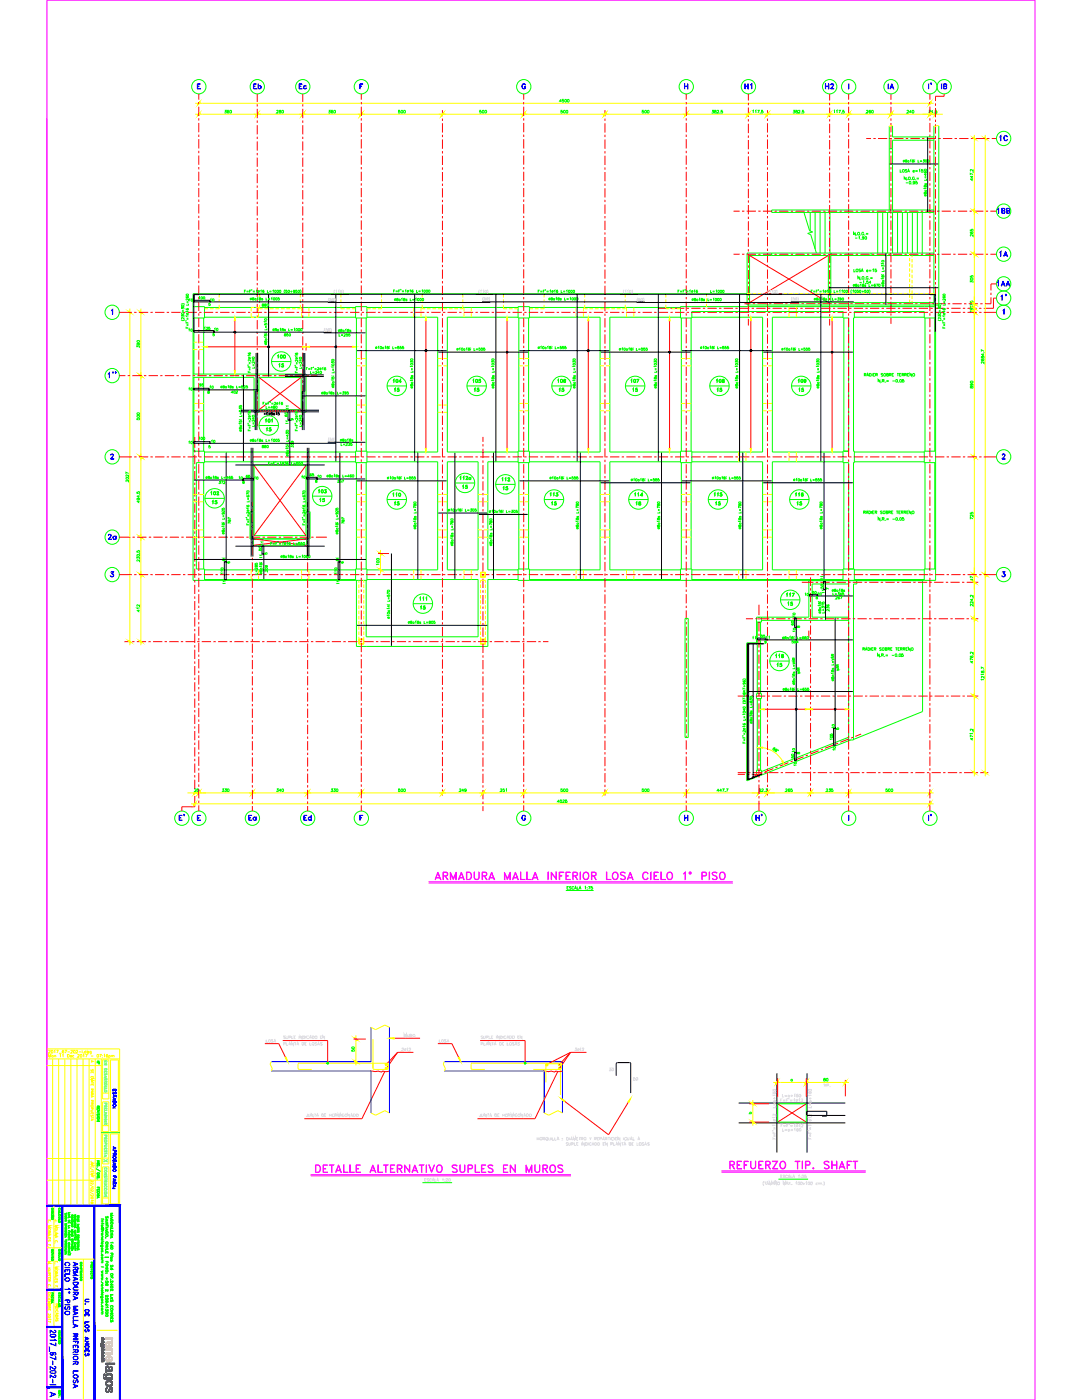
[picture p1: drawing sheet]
<svg xmlns="http://www.w3.org/2000/svg" width="216mm" height="279mm" viewBox="0 0 216 279" stroke-linecap="round" stroke-linejoin="round" font-family="sans-serif">
<defs><g id="words">
<g font-size="4" fill="#f00">
<text x="49.4" y="19.1">Eb</text>
<text x="58.6" y="19.1">Ec</text>
<text x="147.5" y="19.1">H1</text>
<text x="163.3" y="19.1">H2</text>
<text x="189.8" y="19.1" transform="rotate(-90 189.8 19.1)">IB</text>
<text x="201.8" y="61" transform="rotate(-90 201.8 61)">1'</text>
<text x="37.7" y="165.1" transform="rotate(-90 37.7 165.1)">E'</text>
<text x="48.3" y="165.1">Ea</text>
<text x="59.3" y="165.1">Ed</text>
</g>
<g font-size="4" fill="#0f0">
<text x="176" y="19.1">IA</text>
<text x="197.9" y="43.7">1BB</text>
<text x="198.3" y="52.6">1A</text>
<text x="197.9" y="58.2">1AA</text>
<text x="20.5" y="109">2a</text>
<text x="152.8" y="165.1" transform="rotate(-90 152.8 165.1)">H'</text>
</g>
<text font-size="4" fill="#00f" x="198.3" y="29.3">1C</text>
<g font-size="3.5" fill="#ff0">
<text x="192.3" y="63.5">25</text>
<text x="156.6" y="152.4">50</text>
</g>
<g font-size="3.5" fill="#0f0">
<text x="41.6" y="67.4">10</text>
<text x="54.3" y="74.4">15</text>
<text x="77.6" y="79.4">15</text>
<text x="93.5" y="79.4">15</text>
<text x="110.4" y="79.4">15</text>
<text x="124.9" y="79.4">15</text>
<text x="141.8" y="79.4">15</text>
<text x="158" y="79.4">15</text>
<text x="36.3" y="90">10</text>
<text x="41.3" y="102">15</text>
<text x="46.6" y="97">10</text>
<text x="49.4" y="97">10</text>
<text x="60.7" y="96.3">65</text>
<text x="62.1" y="96.7">10</text>
<text x="77.6" y="102">15</text>
<text x="91" y="98.8">15</text>
<text x="99.1" y="99.1">15</text>
<text x="109" y="102">15</text>
<text x="125.6" y="102">18</text>
<text x="141.5" y="102">15</text>
<text x="157.7" y="102">15</text>
<text x="50.8" y="110.1">11</text>
<text x="82.5" y="122.8">15</text>
<text x="155.9" y="122.1">15</text>
<text x="157" y="127.4">10</text>
<text x="153.8" y="134.4">15</text>
</g>
<g font-size="3.5" fill="#f00">
<text x="62.4" y="101.2">15</text>
<text x="192.3" y="117.1">47</text>
</g>
<text font-size="3.5" fill="#dcdcdc" x="128.1" y="217" transform="rotate(-90 128.1 217)">50</text>
<text font-size="3.5" fill="#0ff" x="19.4" y="233.2">X</text>
<g font-size="3.1" fill="#0f0">
<text x="54" y="23.6">280</text>
<text x="64.2" y="23.6">360</text>
<text x="78.3" y="23.6">500</text>
<text x="94.5" y="23.6">500</text>
<text x="110.8" y="23.6">500</text>
<text x="127" y="23.6">500</text>
<text x="171.4" y="23.6">260</text>
<text x="179.6" y="23.6">240</text>
<text x="36.3" y="61.4">10</text>
<text x="40.6" y="62.1">5</text>
<text x="28.6" y="70.6" transform="rotate(-90 28.6 70.6)">390</text>
<text x="36.3" y="67.4">10</text>
<text x="36.3" y="79">10</text>
<text x="40.2" y="79.7">8</text>
<text x="40.6" y="78.7">10</text>
<text x="44.8" y="79.7">402</text>
<text x="28.6" y="85" transform="rotate(-90 28.6 85)">500</text>
<text x="40.9" y="89.6">10</text>
<text x="51.9" y="87.1">15</text>
<text x="59.3" y="90.7" transform="rotate(-90 59.3 90.7)">339</text>
<text x="42.3" y="97.7">372</text>
<text x="47.3" y="97.7">8</text>
<text x="58.9" y="96.7">10</text>
<text x="62.4" y="99.5">103</text>
<text x="66" y="97.4">367</text>
<text x="46.9" y="105.8" transform="rotate(-90 46.9 105.8)">787</text>
<text x="69.5" y="105.8" transform="rotate(-90 69.5 105.8)">787</text>
<text x="44.1" y="113.6">6</text>
<text x="50.8" y="112.5">11</text>
<text x="51.5" y="111.8">5</text>
<text x="52.9" y="111.1" transform="rotate(-90 52.9 111.1)">50</text>
<text x="66.7" y="113.6">6</text>
<text x="45.9" y="117.8" transform="rotate(-90 45.9 117.8)">11</text>
<text x="68.4" y="117.8" transform="rotate(-90 68.4 117.8)">11</text>
<text x="162.6" y="116.8">11</text>
<text x="163.7" y="118.9">7</text>
<text x="28.6" y="123.5" transform="rotate(-90 28.6 123.5)">412</text>
<text x="159.1" y="125.9" transform="rotate(-90 159.1 125.9)">60</text>
<text x="159.5" y="124.2" transform="rotate(-90 159.5 124.2)">10</text>
<text x="161.6" y="120.7">8</text>
<text x="165.5" y="120.7">267</text>
<text x="150.6" y="128.4">55</text>
<text x="151.3" y="129.5">9</text>
<text x="157.7" y="126.6">8</text>
<text x="160.5" y="135.8" transform="rotate(-90 160.5 135.8)">VAR</text>
<text x="168.3" y="135.1" transform="rotate(-90 168.3 135.1)">VAR</text>
<text x="165.8" y="146.8">5</text>
<text x="157.7" y="151.7">8</text>
<text x="159.8" y="154.2" transform="rotate(-90 159.8 154.2)">10</text>
<text x="167.6" y="151" transform="rotate(-90 167.6 151)">10</text>
<text x="43" y="159.1">330</text>
<text x="54" y="159.1">340</text>
<text x="64.9" y="159.1">330</text>
<text x="78.3" y="159.1">500</text>
<text x="90.3" y="159.1">249</text>
<text x="98.4" y="159.1">251</text>
<text x="110.8" y="159.1">500</text>
<text x="127" y="159.1">500</text>
<text x="155.6" y="159.1">265</text>
<text x="163.7" y="159.1">235</text>
<text x="175.7" y="159.1">500</text>
<text x="156.6" y="217">a</text>
<text x="148.2" y="223.7">b</text>
</g>
<g font-size="3.1" fill="#f00">
<text x="186.6" y="19.1" transform="rotate(-90 186.6 19.1)">I'</text>
<text x="38.5" y="78.3">95</text>
<text x="58.6" y="82.9" transform="rotate(-90 58.6 82.9)">11</text>
<text x="58.2" y="84.3" transform="rotate(-90 58.2 84.3)">60</text>
<text x="76.6" y="113.9" transform="rotate(-90 76.6 113.9)">100</text>
<text x="37.7" y="159.1">25</text>
<text x="186.6" y="165.1" transform="rotate(-90 186.6 165.1)">I'</text>
</g>
<g font-size="3.1">
<text x="51.9" y="85.4">101</text>
<text x="55.7" y="85.7">11</text>
<text x="120.3" y="214.8">30</text>
</g>
<g font-size="3.1" fill="#ff0">
<text x="16.9" y="213.1">A</text>
<text x="18" y="234.9">/</text>
</g>
<text font-size="3.1" fill="#dcdcdc" x="163" y="217">80</text>
</g></defs>
<!-- layer: RLA-FORMATO -->
<path d="M9.4 0h197.1v279.4h-197.1z" fill="none" stroke="#f0f" stroke-width=".2"/>
<g fill="none" stroke="#ff0" stroke-width=".2">
<path d="M9.4 209.3h14.5v31.3M9.4 212.7h10.8M9.4 211.3h14.5M9.7 209.7h.3l-.3 .5h.4M9.7 211v-.6l.2 .6 .2-.6v.6M10.5 211.3v29.3M10.8 209.7l.1-.1v.6M10.8 210.7h.3v.3M10.8 210.6v.4M11.3 209.6h.3l-.2 .6M11.7 211.3v29.3M11.7 210.2h.6"/>
<path d="M11.9 210.5l.2-.1v.6M12.4 210.5l.2-.1v.6M12.7 209.7v-.1a.24 .24 0 0 0-.3 .3 .24 .24 0 0 0 .3 .2 .17 .17 0 0 0-.1-.3 .17 .17 0 0 0-.2 .2M12.9 209.6h.4l-.3 .6M12.9 211.4v29.3M13.5 210.4h.2a.29 .29 0 0 1 .2 .3 .29 .29 0 0 1-.2 .3h-.2zM13.5 209.9h.4M14 210.8l.3-.1a.17 .17 0 0 0-.3 0 .17 .17 0 0 0 0 .3 .17 .17 0 0 0 .3-.1M14.1 209.7h.3l-.3 .5h.4M14.1 211.3v29.3M14.8 210.7a.17 .17 0 0 0-.3 0 .17 .17 0 0 0 0 .2 .17 .17 0 0 0 .3 0M15.2 209.7v-.1a.16 .16 0 0 1 .3 .1 .16 .16 0 0 1-.1 .2l-.2 .3h.3"/>
<path d="M15.4 211.3v29.3M15.5 210.6l.2-.2 .1 .2-.3 .4h.3M15.7 209.9h.5M16.6 211.3v29.3M17.8 211.3v29.3M19 211.3v29.3M20.2 211.3v29.3M20.5 211.5h1.2v7.8h-1.2zM20.5 219.9h1.2v5.9h-1.2zM20.5 218.1h1.2M20.7 210.5l.1-.1v.6M21.5 210.5a.24 .24 0 0 0-.3 .2 .24 .24 0 0 0 .3 .2 .16 .16 0 0 0-.1-.2 .16 .16 0 0 0-.2 .1"/>
<path d="M21.7 210.7a.17 .17 0 0 1 .3 0 .17 .17 0 0 1 0 .2 .17 .17 0 0 1-.3 0M21.7 210.6v.6M22.1 211.5h1.5v14.3h-1.5zM22.2 210.7h.3v.3M22.2 210.6v.4M22.5 210.7h.2l.1 .3M9.4 231.2h10.8M9.4 235.5h10.8M20.5 232.3v-6h1.2v6M20.5 232.9v7.4h1.2v-7.4M20.5 224.6h1.2M20.5 239.1h1.2"/>
<path d="M22.1 226.3h1.5v14h-1.5zM9.4 249h3M9.6 258h.5v.1l-.4 .2zM9.6 259.6v-.3h.5v.3M9.6 259.8h.5l-.5 .1 .5 .2h-.5M9.6 251.8h.5l-.5 .2 .5 .2h-.5M9.6 252.3h.1M9.6 254h.5l-.1 .4-.2-.4M9.6 254.5h.5v.3M9.6 255.2v-.2h.5v.2M9.6 255.4h.5l-.1 .3-.2-.3M9.6 256.9h.1"/>
<path d="M9.6 258.4h.5M9.6 259.1h.5M9.6 253h.5M9.7 259l-.1-.3 .3-.1a.17 .17 0 0 1 .2 .2 .17 .17 0 0 1-.2 .2M9.7 256.7l-.1-.3 .3-.1a.17 .17 0 0 1 .2 .2 .17 .17 0 0 1-.2 .2M9.7 253l.4 .4M9.8 254.5v.2M9.8 255v.1M9.8 259.3v.2M9.8 255.5l-.2 .2M9.9 253.2l-.3 .2M10.1 253.5h-.4l-.1 .2 .1 .1 .4 .1"/>
<path d="M10.8 240.6v24.2M12.4 251.3h6.4M16.6 251.3v28.1M9.6 260.8h.5l-.1 .3-.2-.3M9.6 261.6v-.3h.5v.3M9.8 260.3l.2 .3 .1-.3h-.5v.3l.2-.1M9.8 261.3v.2M9.8 261l-.2 .1M9.9 262.2l.2 .1-.1 .2-.4-.3v.3M10 263.2l.1 .1h-.5M10.1 263.6v.3l-.5-.2M11.1 260.4h.5l-.5 .3h.5"/>
<path d="M11.1 260.9h.5v.2l-.4 .1zM11.1 262l.5 .2-.5 .2M11.1 262.5h.5a.25 .25 0 0 1-.3 .3 .25 .25 0 0 1-.2-.3zM11.1 262.9l.5 .2-.5 .2M11.1 260.2h.5M11.1 261.4h.5M11.2 263.4v.3l.2-.3h.2l-.1 .3M11.2 261.9l-.1-.1 .1-.2a.23 .23 0 0 1 .3 0 .23 .23 0 0 1 .1 .2l-.1 .1M11.2 262.1v.2M11.2 263v.2M19.3 265.5h4.2"/>
<circle cx="10.4" cy="209.9" r=".25"/>
<circle cx="10.5" cy="210.8" r=".17"/>
<circle cx="14.8" cy="209.9" r=".25"/>
<circle cx="9.8" cy="262.8" r=".23"/>
</g>
<g fill="none" stroke="#0ff" stroke-width=".2">
<path d="M20.8 211.7h.5v.3v-.3M20.8 212.2h.5l-.4 .3h.4h-.5l.5-.3zM20.8 213.2h.5v.3l-.4 .1zM20.8 213.7h.5v.3v-.2M20.8 214.7l.5 .2-.5 .2 .5-.2zM20.8 215.5l.3-.2zM20.8 216.7l.5 .1h-.5v.2zM20.8 217.1l.5 .1h-.5v.2zM20.8 211.7v.3zM20.8 213.3a.25 .25 0 0 0 .2 .2 .25 .25 0 0 0 .3 0v-.2M20.8 213.8v.2zM20.9 214.2v.3l.4-.3v.3v-.3l-.4 .3z"/>
<path d="M20.9 214.7v.3M21.1 211.7v.2v-.2M21.1 213.8v.1v-.1M21.1 215.2v.3h.2v-.3h-.5h.5v.3h-.2v-.3M21.1 215.7l.1 .3 .1-.3h-.5h.5v.3h-.2v-.3M21.1 215.8l-.3 .2 .3-.1M20.8 237.7h.5zM20.8 238.4h.5l-.4 .4h.4h-.5l.5-.3zM20.8 220.9l.3-.1zM20.8 221.1h.5v.3v-.2h-.5v.2zM20.8 221.6h.5h-.5v.3zM20.8 222l.5 .1z"/>
<path d="M20.8 222.3h.5l-.4 .1 .4 .3h-.5l.4-.1-.4-.2 .4-.1zM20.8 222.8l.5 .1zM20.8 223.1h.5l-.4 .3h.4h-.5l.5-.3zM20.8 223.6l.5 .2-.5 .1 .5-.1zM20.8 229.1h.5v.3M20.8 229.1v.3zM20.9 236.1h.4l-.5 .1 .1 .2h.4h-.4zM20.9 228.6h.4l-.5 .1 .1 .2h.4h-.4zM20.9 237.5a.2 .2 0 0 1-.1-.2 .2 .2 0 0 1 .2-.2h.1a.2 .2 0 0 1 .2 .2 .2 .2 0 0 1-.1 .2M20.9 223.6v.3M21.1 226.6l.1 .3 .1-.4h-.5l.5 .1v.2h-.2v-.2M21.1 227.1v.2h.2v-.3h-.5l.5 .1v.2h-.2v-.2"/>
<path d="M21.1 227.2l-.3 .2 .3-.2M21.1 228.1v.2l.2 .1v-.3h-.5h.5v.2h-.2v-.2M21.1 220.2v.2l.2 .1v-.3h-.5h.5v.2h-.2v-.2M21.1 220.7v.2h.2v-.3h-.5l.5 .1v.2h-.2v-.2M21.1 221.2v.1v-.1M21.1 224.1l.1 .3 .1-.3h-.5h.5v.3h-.2v-.3M21.1 224.2l-.3 .2 .3-.1"/>
<circle cx="21.1" cy="217.7" r=".22"/>
<circle cx="21.1" cy="216.4" r=".22"/>
<circle cx="21.1" cy="217.7" r=".24"/>
<circle cx="21.1" cy="216.4" r=".24"/>
<circle cx="21.1" cy="236.8" r=".23"/>
<circle cx="21.1" cy="227.7" r=".22"/>
<circle cx="21.1" cy="238.1" r=".22"/>
<circle cx="21.1" cy="238.1" r=".24"/>
<circle cx="21.1" cy="227.7" r=".24"/>
</g>
<g fill="none" stroke="#0f0" stroke-width=".2">
<path d="M19.4 220.7h.4zM19.4 221l.2-.1zM19.4 221.2h.5v.3l-.1-.3h-.4v.3zM19.4 221.8l.5-.2-.5 .2 .5 .2zM19.4 222.1h.5zM19.4 222.8h.5zM19.4 223.5h.5l-.5 .3h.5h-.5l.4-.3zM19.4 236.9h.5v.3l-.1-.3zM19.4 238.3h.5zM19.4 238.6h.5zM19.4 238.7l.5 .2-.5 .2 .4-.2zM19.4 222.3l.1 .3 .3-.3v.3l-.1-.3-.3 .3z"/>
<path d="M19.5 238.8v.3M19.6 220.7l.2 .3 .1-.3-.1 .3h-.2zM19.6 238.3v.3M19.6 221.2v.2zM19.6 236.9v.2zM19.6 237.4v.1zM19.8 237.4l.1 .2zM19.9 237.3h-.5v.3v-.2M20.2 226.1h3.7M10.3 241.1h.3v.2l-.3 .1zM10.3 241.6h.3zM10.3 242.6h.3l-.3 .3h.3h-.3l.3-.3z"/>
<path d="M10.3 258h.3zM10.3 259.3h.3zM10.3 259.5l.3 .1zM10.3 259.7l.3 .2-.3 .1 .3-.1zM10.3 249.3h.3v.3h-.1v-.2v.2l.1-.2zM10.3 249.6l.2-.1zM10.3 249.8h.3v.2v-.2h-.3v.2zM10.3 250.3l.3-.2-.3 .2 .3 .2zM10.3 250.6l.3 .1zM10.3 242.2h.3M10.3 258.4h.3M10.3 241.1h.3v.2h-.3z"/>
<path d="M10.3 241.8l.1 .2 .2-.3v.3v-.3l-.3 .3zM10.3 242.2v.2zM10.3 258.4v.3zM10.3 250.8l.1 .3 .2-.3v.3v-.3l-.3 .3zM10.4 259.1a.18 .18 0 0 1-.1-.3 .18 .18 0 0 1 .3 0 .18 .18 0 0 1 0 .3M10.4 259.7v.3M10.5 242.2v.1v-.1M10.5 258v.1v-.1M10.5 258.4v.2v-.2M10.5 259.3v.2v-.2M10.5 249.8v.1v-.1M10.6 242.2v.2z"/>
<path d="M10.6 258v.3zM10.6 258.4v.3zM10.7 242.6v.3zM11.7 241.5l.4 .2-.4 .2 .3-.2zM11.7 242h.4h-.4v.3zM11.7 243.3h.4h-.4v.3zM11.7 259.3l.4 .1-.4 .2 .3-.2zM11.7 259.7l.4 .1h-.4v.2zM11.7 249.3h.4l-.1 .3h-.3zM11.7 249.8h.4zM11.7 250h.4l-.1 .2-.3 .1zM11.7 242.9l.4-.1-.4 .2 .4 .1h-.4z"/>
<path d="M11.7 258v.3v-.3h.4v.3l-.1-.3M11.7 258.4l.1 .3 .2-.3v.3v-.3l-.3 .3zM11.7 249.4h.3v.2h-.3zM11.7 250l.1 .3 .1-.3v.2h.1v-.2M11.7 250.5l.4-.1-.4 .2 .4 .1h-.4zM11.7 250.9v.2h.4h-.4zM11.8 241.4a.18 .18 0 0 1 0-.3 .18 .18 0 0 1 .2 0 .18 .18 0 0 1 0 .3M11.8 242.7a.19 .19 0 0 1-.1-.3 .19 .19 0 0 1 .3 0 .19 .19 0 0 1 0 .3M11.8 259.1a.18 .18 0 0 1 0-.2 .18 .18 0 0 1 .2 0 .18 .18 0 0 1 0 .2M11.8 241.6v.2M11.8 259.3v.3M11.9 258v.1z"/>
<path d="M13 242.5h.3zM13 242.6h.3l-.3 .2 .3 .1h-.3h.2l-.2-.1 .2-.2zM13 242.6h.1M13 243.4h.3l-.3 .2 .3 .1h-.3l.3-.3zM13 244.5l.3 .1-.3 .2 .3-.2zM13 244.9h.3l-.3 .2h.3h-.3l.3-.2zM13 245.2l.3 .1zM13 245.5h.3zM13 246h.3v.2v-.2M13 246.3l.3 .3v-.3v.2M13 246.7l.3 .1-.3 .1 .3-.1zM13 247.5h.3z"/>
<path d="M13 248.1h.3v.2l-.2-.1v-.1l.2 .2v-.2zM13 248.4h.3v.2h-.2v-.2l.1 .2h.1v-.2zM13 248.4h.1M13 248.6l.1-.1zM13 248.8h.3v.2v-.2M13 249.1l.3 .1-.3 .1 .3-.1zM13 249.4l.3 .1h-.3v.2zM13 249.7h.3v.3h-.3zM13 250.1l.3 .1-.3 .1 .3-.1zM13 246.3l.3 .2M13 246v.2zM13 246.3v.3z"/>
<path d="M13 248.8v.2zM13 249.8h.3v.1l-.2-.1-.1 .2zM13 242.1v.2l.2-.2 .1 .2M13 244.2v.2l.3-.2v.2M13 245.6h.3l-.3 .1 .3 .2h-.3zM13 244.5v.2M13 246.7v.2M13 249.1v.2M13 250.1v.2M13.1 244.5v.2M13.1 246.7v.2M13.1 249.1v.2"/>
<path d="M13.1 250.1v.2M13.1 248.2l-.1 .1 .1-.1M13.1 245.3v.2M13.1 246v.1zM13.1 248.8v.1zM13.3 247.4v.2zM13.6 242h.4h-.4v.2zM13.6 242.7h.4zM13.6 243.5h.4v.2l-.3 .1zM13.6 244.6h.4h-.4v.2zM13.6 244.8l.4 .2-.4 .1 .3-.1zM13.6 245.6h.1"/>
<path d="M13.6 246.6h.4l-.3 .2 .3 .1h-.4l.3-.3zM13.6 247.1h.4zM13.6 247.3h.4v.2v-.2h-.4v.2zM13.6 248h.4l-.3 .1 .3 .2h-.4l.3-.1-.3-.1 .3-.1zM13.6 248.4l.4 .1-.4 .1 .3-.1zM13.6 248.8h.4zM13.6 249l.2-.1zM13.6 249.2h.1M13.6 249.4h.4zM13.6 249.6h.4l-.3 .2h.3h-.4l.3-.2zM13.6 249.9h.4v.2v-.1h-.4v.1zM13.6 250.3l.4 .2v-.2v.2z"/>
<path d="M13.6 246.3h.4M13.6 243.9h.4M13.6 242.3h.4l-.4 .1 .4 .1h-.3zM13.6 242.8l.1 .2 .2-.2 .1 .2-.1-.2-.2 .2zM13.6 243.9v.2zM13.6 246l.4-.1-.4 .1 .4 .1h-.3zM13.6 246.3v.2zM13.6 250.3v.2zM13.7 244.9v.2M13.7 248.4v.2M13.8 243.9v.1v-.1M13.8 245.6v.1v-.1"/>
<path d="M13.8 246.3v.1v-.1M13.8 247.3v.1v-.1M13.8 250h.1M13.8 248.8l.1 .2 .1-.2M14 243.9v.2v-.2M14 244.1h.1M14 245.6h-.4h.4M14 245.6v.2v-.2M14 245.8h.1M14 246.3v.2v-.2M14 246.5h.1M14 247.5h.1"/>
<path d="M14 248.8l-.1 .2-.1-.2M14 249.2h-.4h.4M14 250.1h.1M14 247v.2M14 249.1v.2M14.3 242.5h.2v.2a.15 .15 0 0 0 .1-.2 .15 .15 0 0 0-.2 0 .15 .15 0 0 0-.1 .2h.1zM14.3 243.2h.3l-.3 .2 .3 .1h-.3l.3-.3zM14.3 243.2h.1M14.3 243.6l.3 .2v-.2v.2zM14.3 243.6v.2v-.2M14.3 243.9l.3 .2-.3 .1 .3-.1zM14.3 244.3h.3h-.3v.2z"/>
<path d="M14.3 245.3l.3 .1-.3 .2 .3-.2zM14.3 245.7h.3zM14.3 246h.3zM14.3 246.1l.3 .2-.3 .1 .3-.1zM14.3 246.5v.2l.2-.2 .1 .2v.1l-.1-.3-.2 .3zM14.3 247.2h.3v.3v-.2h-.3v.2zM14.3 247.6v.2l.3-.2v.2v-.2l-.3 .2zM14.3 247.9h.3zM14.3 248.2l.3 .2-.3 .1 .3-.1zM14.3 248.2h.1M14.3 248.6h.3zM14.3 248.9l.3 .3v-.3v.3l-.3-.2v.2z"/>
<path d="M14.3 249.3l.3 .1-.3 .2 .3-.2zM14.4 243.9v.3M14.4 245.3v.2M14.4 246.2v.2M14.4 248.3v.2M14.4 249.3v.2M14.4 245.8l-.1 .1 .1-.1M14.4 247.3v.1l.1-.1M14.4 248.7l-.1 .1 .1-.1M14.5 245.7v.2l.1-.2M14.5 247.9v.2l.1-.2M14.5 248.6v.2l.1-.2"/>
<path d="M14.6 245.7v.2l-.2-.2M14.6 247.9v.3l-.2-.3M14.6 248.6v.2l-.2-.2M14.8 242.4h.4l-.3 .2 .3 .1h-.4h.3l-.3-.1 .3-.1zM14.8 242.8l.4 .2-.4 .1 .4-.1zM14.8 243.2h.1M14.8 243.6h.4zM14.8 243.7l.4 .1-.4 .2 .4-.2zM14.8 243.7h.1M14.8 244.1h.4l-.3 .2h.3h-.4l.4-.2zM14.8 244.5h.4l-.3 .2h.3h-.4l.4-.2zM14.8 246.3h.4z"/>
<path d="M14.8 246.6h.4zM14.8 247.3h.4zM14.8 248.3l.4 .1-.4 .2 .4-.2zM14.8 249.4l.4-.1-.2 .1 .2 .2zM14.8 245.5h.4M14.9 245.9h.3l-.3 .1 .3 .1h-.3zM14.9 248.7h.3l-.3 .1 .3 .1h-.3zM14.9 248.2a.15 .15 0 0 1 0-.2 .15 .15 0 0 1 .2 0 .15 .15 0 0 1 .1 .2h-.1M14.9 242.9v.2M14.9 243.7v.2M14.9 248.3v.2M15 245.5l.2 .3-.2-.3"/>
<path d="M15 243.2v.2h.2v-.2v.2h-.2zM15 243.3l-.2 .1 .2-.1M15 246.3l.1 .2 .1-.2v.2zM15 247.3l.1 .2 .1-.2v.2h-.2zM15 247.4l-.2 .1 .2-.1M15 244.9v.1zM15 246.6v.1zM15 247v.1zM15 245.6l-.2 .2 .2-.2M15.2 243.2h-.4h.4M15.2 244.8v.2v-.1M15.2 245h.1"/>
<path d="M15.2 244.8h-.4v.2l.1-.1M15.2 246.6v.2v-.2M15.2 246.8h.1M15.2 246.9v.2v-.1M15.2 247.1h.1M15.2 246.9h-.4v.2l.1-.1M15.2 249.1h-.4l.4 .1M15.2 249v.3M15.4 242.6h.4v.1l-.1 .1-.1-.2 .1 .2 .1-.2zM15.4 242.8l.2-.1zM15.4 243.2h.4l-.3 .3h.3h-.4l.3-.2zM15.4 244.3h.4h-.3l-.1 .2z"/>
<path d="M15.4 244.6l.4 .1-.4 .2 .3-.2zM15.4 244.6h.1M15.4 247.2h.4l-.3 .2h.3h-.4l.3-.2zM15.4 247.6l.4 .1zM15.4 247.9h.4v.2l-.2-.1v-.1l.1 .2 .1-.2zM15.4 248.1l.2-.1zM15.4 248.5h.4v.2h-.2v-.1l.1 .2 .1-.2zM15.4 248.9l.4 .1-.4 .1 .3-.1zM15.4 248.9h.1M15.5 243l-.1 .1v-.2h.4v.2v-.1M15.5 243.6l-.1 .2v-.2h.4v.2v-.2M15.5 248.2l-.1 .2v-.2h.4v.2v-.2"/>
<path d="M15.5 245h.2l.1 .2-.1-.2h-.2v.2h.1l-.2-.1zM15.5 245.7v.2l.2-.2v.3v-.3l-.2 .3zM15.5 249.2v.2l.2-.2 .1 .2-.1-.2-.2 .2zM15.5 244.6v.2M15.5 248.9v.2M15.6 248.6l-.2 .2 .2-.1M15.6 243v.1zM15.6 243.6v.2zM15.6 248.2v.1zM15.8 247.5v.3zM16 252.9h.4l-.4 .3h.4h-.4l.3-.3zM16 254.1h.4l-.4 .3h.4h-.4l.3-.3z"/>
<path d="M16 254.6h.4zM16 254.8l.1 .3 .2-.1 .1-.2M16 253.7h.4M16 254.8h.4M16 253.7v.3zM16 254.8l.1 .3 .2-.1v-.2M16.1 252.2a.19 .19 0 0 1-.1-.2 .19 .19 0 0 1 .3 0 .19 .19 0 0 1 0 .2M16.2 253.7v.2v-.2M16.3 253.4h-.3h.3M16.3 253.3l.1 .3zM16.3 253.7l.1 .3zM18.1 251.9h.4v.2h-.2v-.2v.2h.1l.1-.2z"/>
<path d="M18.1 252.3h.4zM18.1 253.6v.3v-.2M18.1 254.6h.4zM18.3 252.3l.1 .3 .1-.3-.1 .3zM18.3 252.4l-.2 .2 .2-.1M18.3 253.3l.2 .2-.4-.2 .4-.1-.2 .1M18.3 253.7v.1zM18.5 253.7v.2zM18.5 254.5v.2zM18.5 253.6l-.4 .1M20.1 248.5v.3h.4h-.4zM20.1 258.8v.2l.4 .1h-.3z"/>
<path d="M20.2 243.3h.3zM20.2 243.5h.3zM20.2 245.7l.3 .1zM20.2 246.6l.3 .1zM20.2 247.7h.5zM20.2 248.2l.3 .1zM20.2 251.4h.3zM20.2 252.8l.5 .1zM20.2 253.8l.3-.2-.2 .2 .2 .1-.2 .1 .2 .1-.3-.1 .3-.1zM20.2 254.4l.3-.1-.2 .1 .2 .2-.2 .1 .2 .1-.3-.1 .3-.1zM20.2 255.1l.3-.1-.2 .1 .2 .1-.2 .1 .2 .2-.3-.2 .3-.1zM20.2 256h.3z"/>
<path d="M20.2 256.9h.3zM20.2 257.9h.5zM20.2 258.5h.3zM20.2 249.8h.2M20.3 250.1h.1M20.2 250.4a.16 .16 0 0 1 .3 0 .16 .16 0 0 1-.1 .2 .15 .15 0 0 0 .1-.2 .15 .15 0 0 0-.2 0v.3zM20.3 255.7h.1M20.2 258.2a.18 .18 0 0 1 .3 0 .18 .18 0 0 1 0 .3v-.3h-.2v.3zM20.2 258.8a.18 .18 0 0 1 .3 0 .18 .18 0 0 1 0 .2v-.2h-.2v.2zM20.3 245.1a.25 .25 0 0 1 .3-.1 .25 .25 0 0 1 .1 .4 .25 .25 0 0 1-.4 0h.3h-.2a.23 .23 0 0 0 .3-.2 .23 .23 0 0 0-.3-.2 .23 .23 0 0 0-.2 .3l.1 .1zM20.3 249.6v.2M20.3 259.8l-.1 .2h.2"/>
<path d="M20.3 246.1l.2 .1-.1 .2v-.3v.3a.15 .15 0 0 0 .1-.2 .15 .15 0 0 0-.2-.1v.3zM20.3 247.2h.2l-.1 .3v-.3v.3a.16 .16 0 0 0 .1-.3 .15 .15 0 0 0-.2 0v.3zM20.3 247.9a.19 .19 0 0 1 .2 .1 .19 .19 0 0 1 0 .2l-.1-.3-.2 .3zM20.3 248.5a.18 .18 0 0 1 .2 .1 .18 .18 0 0 1 0 .2l-.1-.3h-.1l-.1 .3zM20.3 249.6h-.1M20.3 249.6v.3l.1-.3M20.3 256.3l.2 .1-.1 .3v-.4l-.2 .3zM20.3 257.4l.2 .1-.1 .2v-.3v.3a.15 .15 0 0 0 .1-.2 .15 .15 0 0 0-.2-.1v.3zM20.3 259.8h-.1M20.3 259.8v.3l.1-.3M20.4 245.2h.2l-.1 .2v-.2h-.1v.2zM20.4 245.8l.1 .2z"/>
<path d="M20.4 256l.1 .2zM20.4 249.6h.1M20.4 259.8l.1 .3v-.3l-.2 .3M20.4 243.5l.1 .3h-.3h.3zM20.4 246.7l.1 .2-.3 .1 .3-.1zM20.4 251.4l.1 .3h-.3h.3zM20.4 251.7l.1 .3h-.3h.3zM20.4 256.9l.1 .3h-.3l.3-.1zM20.5 249.6v.2M20.5 244.1v.1zM20.5 249.8v-.2l-.2 .2M20.7 243.3h.1"/>
<path d="M20.7 244.2v.1l-.1-.2h-.4l.5 .1M20.9 250.9h.8zM21 247h.1h-.1M21.1 243.3l.5 .2-.5 .2 .4-.2zM21.1 243.9h.5l-.5 .4h.5h-.5l.4-.4zM21.1 244.6h.4zM21.1 245h.5zM21.1 245.2l.5 .2-.5 .2 .4-.2zM21.1 248.5h.5zM21.1 248.8h.5zM21.1 249.1h.5zM21.1 249.3h.5h-.5v.3z"/>
<path d="M21.1 249.8h.5v.3l-.1-.3h-.4v.3zM21.1 251.7h.5v.4l-.1-.3zM21.1 252.8h.5l-.5 .4h.5h-.5l.4-.3zM21.1 257.3l.3 .3 .1-.2v.2l-.1 .1-.3-.4v.4zM21.1 258.4l.3 .4 .1-.3v.3h-.1l-.3-.3v.3zM21.1 247v.1M21.1 242.8l.1 .3 .3-.3v.3v-.3l-.3 .3zM21.1 247h.1M21.1 254.1h.1M21.1 255.2h.4zM21.1 255.9l.1 .1 .2-.1M21.1 256.3h.4v.2"/>
<path d="M21.1 256.4l.1 .1 .2-.1M21.1 259.2l.1 .2 .2-.2M21.1 259.8v-.2a.23 .23 0 0 0 .2 .3 .23 .23 0 0 0 .2-.3 .18 .18 0 0 0-.2 .1 .18 .18 0 0 0 0 .2M21.1 245.8a.24 .24 0 0 1 .4 0 .24 .24 0 0 1 0 .4 .21 .21 0 0 0 0-.3 .21 .21 0 0 0-.3-.1 .21 .21 0 0 0 0 .3l.1-.1v.2l-.2-.1zM21.1 255.7h.1M21.1 259v.1M21.2 255.7h-.1a.19 .19 0 0 0 0 .2 .19 .19 0 0 0 .3 0v-.2h.1l.1 .2v-.2h-.2l-.1 .3M21.2 255.7v.3M21.2 259h-.1a.19 .19 0 0 0 0 .3 .19 .19 0 0 0 .3 0v-.2h.1l.1 .2v-.2l-.2-.1-.1 .4M21.2 259v.4M21.2 256.2v.3M21.2 243.3v.4"/>
<path d="M21.2 245.2v.4M21.2 243.4v.2M21.2 245.3v.2M21.3 255v.4zM21.3 259.7l.1-.1 .1 .1M21.3 249.8v.2v-.2M21.3 251.8v.1v-.1M21.3 256.2a.17 .17 0 0 1 .1 .3 .17 .17 0 0 1-.3 0v-.1a.23 .23 0 0 1 .3-.2 .23 .23 0 0 1 .1 .3M21.3 248.5v.3M21.4 254.1h.1M21.4 256.3l-.1-.1v.3M21.4 259.6v.3l-.1-.1"/>
<path d="M21.5 259.6v.3M21.5 244.5l.1 .3zM21.5 259.8l-.1 .1-.3-.1M22.1 242.1h.4l-.4 .3 .4 .2h-.4l.3-.1-.3-.1 .3-.2zM22.1 242.7l.4 .3-.4 .2 .4-.2zM22.1 243.9h.4v.2a.25 .25 0 0 1-.2 .2 .25 .25 0 0 1-.2-.2zM22.1 244.5l.4 .2-.4 .2 .4-.2zM22.1 245.1h.4h-.4v.3zM22.1 245.6h.4v.3v-.3h-.4v.3zM22.1 246.1h.4l-.4 .3 .4 .1h-.4l.4-.4zM22.1 246.6l.4 .3-.4 .2 .4-.2zM22.1 248h.4v-.1v.1z"/>
<path d="M22.1 250.1h.4v.3h-.2v-.3l.1 .3 .1-.3zM22.1 250.6l.3 .1zM22.1 252.5l.3 .3 .1-.3v.3h-.1zM22.1 252.5v.3v-.3M22.1 254.8h.4v.3v-.3zM22.1 255.6l.3 .3h.1v-.3l-.1 .3-.3-.3v.3v-.3M22.1 257.3l.4 .2v-.2l-.1 .3-.3-.4v.4v-.3M22.1 258.4h.4h-.4v.3zM22.1 258.8l.4 .2-.4 .2 .4-.2zM22.1 243.4a.23 .23 0 0 1 .4 0 .23 .23 0 0 1-.1 .4 .21 .21 0 0 0 .1-.4 .21 .21 0 0 0-.3 0 .21 .21 0 0 0 0 .3l.1-.1v.2l-.2-.1zM22.1 244h.4v.2l-.3 .1zM22.1 249.2h.4"/>
<path d="M22.1 255.3h.1M22.1 256.9h.4M22.1 259.4l.1 .4 .3-.4v.3v-.3l-.3 .4-.1-.1zM22.1 249.2a.2 .2 0 0 1 .2-.3 .2 .2 0 0 1 .2 .3M22.1 250.9v.2l.3-.2-.1 .3 .1-.3M22.1 257a.21 .21 0 0 1 .2-.3 .21 .21 0 0 1 .2 .3M22.2 248.4l.3 .3h-.4l.4-.1-.3-.2v.4zM22.2 253l.3 .3h-.4h.4l-.3-.3v.4zM22.2 256.1l.3 .3h-.4h.4l-.3-.3v.4zM22.2 242.8v.3M22.2 244.5v.4M22.2 246.7v.3"/>
<path d="M22.2 258.9v.3M22.3 250.9h.1M22.3 250.9l-.1 .3-.1-.3M22.3 245.6v.1zM22.3 254.8v.2zM22.5 250.6h.1M11.7 260.1l.4 .1-.4 .2 .3-.2zM11.7 265.6h.4l-.4 .3h.4h-.4l.3-.3zM11.7 266.5h.4l-.4 .2 .4 .2h-.4l.3-.1-.3-.1 .3-.1zM11.7 267h.4v.3l-.1-.2h-.3v.2zM11.7 267.5h.4l-.1 .2-.1-.1v-.1v.2h.1v-.2zM11.7 277.5h.4l-.1 .2-.1-.1v-.1v.2h.1v-.2z"/>
<path d="M11.7 277.7l.2-.1zM11.7 277.9h.4v.3l-.1-.3h-.3v.3zM11.7 278.4l.4-.1-.4 .1 .4 .2zM11.7 278.8h.1M11.7 260.6l.1 .2 .2-.3v.3v-.3l-.3 .3zM11.7 266.1l.4-.1-.4 .2 .4 .1h-.4zM11.8 260.1v.3M11.9 267.6l-.2 .1 .2-.1M11.9 267.1v.1zM11.9 277.9v.2zM20.2 261.6h.3zM20.3 260.3h.1"/>
<path d="M20.2 260.6a.16 .16 0 0 1 .3 0 .16 .16 0 0 1-.1 .3 .16 .16 0 0 0 .1-.3 .15 .15 0 0 0-.2 0v.3zM20.4 261.6l.1 .3h-.3h.3zM20.4 261.9l.1 .3-.3 .1 .3-.1zM21.1 260.9h.4v-.1l.1 .1zM21.1 261.5l.1 .1 .2-.1M21.1 262.1h.4M21.1 262.6h.4M21.1 262.1v-.1a.22 .22 0 0 1 .2-.2 .22 .22 0 0 1 .2 .2v.1M21.1 262.7v-.1a.22 .22 0 0 1 .3-.2 .22 .22 0 0 1 .1 .3M21.1 261.3h.1M21.2 261.3h-.1a.18 .18 0 0 0 0 .2 .18 .18 0 0 0 .3 0v-.1M21.2 261.3v.3"/>
<path d="M21.2 260.2l.3 .2h-.4h.5l-.4-.3v.4v-.3M21.4 261.4l.2 .2v-.3l-.1 .3-.1-.2-.1 .2M22.1 261.7h.4l-.4 .4h.4h-.4l.4-.3zM22.1 262.4h.4v.2a.24 .24 0 0 1-.2 .2 .24 .24 0 0 1-.2-.2zM22.1 263h.4v.3v-.3h-.4v.3zM22.1 262.4h.4v.3a.25 .25 0 0 1-.3 0 .25 .25 0 0 1-.1-.3zM22.1 263.5l.1 .3 .3-.4v.4v-.3l-.3 .3zM22.2 260.9a.23 .23 0 0 1-.1-.3 .23 .23 0 0 1 .4 0 .23 .23 0 0 1-.1 .3M22.3 263v.1z"/>
<circle cx="19.6" cy="237.9" r=".22"/>
<circle cx="19.6" cy="223.1" r=".2"/>
<circle cx="19.6" cy="223.1" r=".22"/>
<circle cx="10.5" cy="251.4" r=".16"/>
<circle cx="10.5" cy="243.2" r=".16"/>
<circle cx="10.5" cy="251.4" r=".19"/>
<circle cx="10.5" cy="243.2" r=".18"/>
<circle cx="11.9" cy="251.4" r=".16"/>
<circle cx="11.9" cy="251.4" r=".18"/>
<circle cx="11.9" cy="243.8" r=".16"/>
<circle cx="11.9" cy="243.8" r=".18"/>
<circle cx="13.1" cy="247.8" r=".15"/>
<circle cx="13.1" cy="243.2" r=".15"/>
<circle cx="13.2" cy="243.2" r=".17"/>
<circle cx="13.2" cy="247.8" r=".17"/>
<circle cx="14.5" cy="243" r=".15"/>
<circle cx="14.5" cy="244.7" r=".15"/>
<circle cx="14.5" cy="243" r=".17"/>
<circle cx="14.5" cy="244.7" r=".17"/>
<circle cx="15.6" cy="245.5" r=".15"/>
<circle cx="15.6" cy="246.5" r=".17"/>
<circle cx="15.6" cy="246.9" r=".15"/>
<circle cx="15.6" cy="246.9" r=".16"/>
<circle cx="15.6" cy="245.5" r=".16"/>
<circle cx="16.2" cy="255.4" r=".17"/>
<circle cx="16.2" cy="252.5" r=".16"/>
<circle cx="16.2" cy="255.4" r=".19"/>
<circle cx="16.2" cy="252.5" r=".18"/>
<circle cx="18.3" cy="255" r=".17"/>
<circle cx="18.3" cy="252.9" r=".16"/>
<circle cx="18.3" cy="255" r=".19"/>
<circle cx="18.3" cy="252.9" r=".18"/>
<circle cx="18.3" cy="254.2" r=".19"/>
<circle cx="20.4" cy="251" r=".18"/>
<circle cx="20.4" cy="244.6" r=".18"/>
<circle cx="20.4" cy="259.4" r=".18"/>
<circle cx="20.4" cy="259.4" r=".15"/>
<circle cx="20.4" cy="249.2" r=".15"/>
<circle cx="20.4" cy="249.2" r=".17"/>
<circle cx="20.4" cy="251" r=".15"/>
<circle cx="20.4" cy="244.6" r=".15"/>
<circle cx="21.3" cy="253.6" r=".22"/>
<circle cx="21.3" cy="252.4" r=".25"/>
<circle cx="21.3" cy="246.6" r=".25"/>
<circle cx="21.3" cy="253.6" r=".24"/>
<circle cx="21.3" cy="246.6" r=".22"/>
<circle cx="21.3" cy="252.4" r=".22"/>
<circle cx="21.3" cy="248" r=".25"/>
<circle cx="22.2" cy="251.5" r=".18"/>
<circle cx="22.2" cy="251.5" r=".15"/>
<circle cx="22.3" cy="254.4" r=".21"/>
<circle cx="22.3" cy="254.4" r=".23"/>
<circle cx="22.3" cy="256.9" r=".23"/>
<circle cx="22.3" cy="249.1" r=".23"/>
<circle cx="11.9" cy="268" r=".16"/>
<circle cx="11.9" cy="268" r=".18"/>
<circle cx="20.4" cy="261.2" r=".18"/>
<circle cx="20.4" cy="261.2" r=".15"/>
<circle cx="21.3" cy="262" r=".24"/>
<circle cx="21.3" cy="262.5" r=".23"/>
<circle cx="22.3" cy="261.3" r=".24"/>
<circle cx="22.3" cy="261.3" r=".21"/>
</g>
<g fill="none" stroke="#00f" stroke-width=".2">
<path d="M22.5 217.4h.7v.3v-.3M22.5 219l.7 .3-.7 .2 .6-.2zM22.5 219.7h.7v.2a.34 .34 0 0 1-.3 .3 .34 .34 0 0 1-.4-.3zM22.6 217.4l-.1 .3zM22.6 218l.1 .3 .4-.4 .1 .4-.2-.3-.4 .4zM22.6 219.8a.31 .31 0 0 0 .2 .3 .31 .31 0 0 0 .4-.2v-.1M22.7 219.1v.4M22.8 217.4v.2l.1-.2M23.2 218.7h-.7h.7M23.2 218.5v.4zM22.5 228.9l.7 .2-.7 .3 .6-.3zM22.5 235.2l.7 .3-.7 .2 .6-.2z"/>
<path d="M22.5 236.3l.3-.2zM22.5 236.5l.7 .2-.7 .3 .6-.3zM22.6 237.1v.1zM22.6 237.2h.1M22.6 221v.1zM22.6 221.1h.1M22.7 228.9v.4M22.7 235.3v.3M22.7 236.5v.4M22.8 234.7v.3l.3 .1 .1-.4h-.7h.7l-.1 .3h-.2v-.3M22.8 235.9l.1 .4h.2l.1-.4h-.7h.7l-.1 .4-.2-.1v-.3M22.9 237.1v.1z"/>
<path d="M22.9 237.2h.1M22.9 221v.1zM22.9 221.1h.1"/>
<circle cx="22.9" cy="220.6" r=".3"/>
<circle cx="22.9" cy="220.6" r=".27"/>
</g>
<g fill="#00f" stroke="#00f" stroke-width=".2">
<path d="M23.8 240.7v38.7h.2zM23.8 240.7l.2-.2v38.9zM9.4 240.7h14.4l.2-.2zM9.4 240.5h14.6l-14.6 .2z"/>
<path d="M18.7 240.6v38.8h.3zM18.7 240.6h.3v38.8z"/>
<path d="M12.3 240.6v38.8h.3zM12.3 240.6h.3v38.8z"/>
<path d="M9.4 257.3v.2l3-.2zM9.4 257.5l3-.2v.2z"/>
<path d="M9.4 264.7v.2l3-.2zM9.4 264.9l3-.2v.2z"/>
<path d="M9.4 276.7v.3l3-.3zM9.4 277l3-.3v.3z"/>
</g>
<!-- layer: RLA-LOGO -->
<g fill="none" stroke="#c0c0c0" stroke-width=".2">
<path d="M21.1 271.2h.1M21.1 268.3h.2M21.1 268.4h.1M21.1 268.4h.2M21.1 268.5h.2M21.1 271h.2M21.1 271.1h.2M21.1 271.3h.2M21.1 271.4h.2M21.1 267.2h1.4v-.2h-1.4v.2h.9M21.1 269.3h1.4v.2h-1.4zM21.1 267h1.4"/>
<path d="M21.1 267.1h1.4M21.1 268.6h.2M21.1 271.4h.3M21.1 269.3h1.4M21.1 269.4h1.4M21.1 270.1h1.3M21.1 268.6h.3M21.1 271.5h.3M21.1 268.7h.4M21.2 271.5h.3M21.2 268.7h.3v.2M21.2 271.5h.3v.2"/>
<path d="M21.2 268h1.1M21.2 270.8h1.1M21.2 268.8h.3M21.3 267.9h1M21.3 270.8h1M21.3 271.1h-.2M21.3 271.6h.2M21.3 268.2h-.2M21.3 268.8h.2M21.3 270.7h.9M21.3 271.7h.2M21.3 267.9h.9"/>
<path d="M21.4 268.1h-.3M21.4 268.9h.1M21.4 271h-.3M21.4 270.7h.7M21.4 270.9h-.3M21.4 267.8h.7M21.4 271.7h.1M21.5 268.1h-.4M21.5 268.9h.1M21.5 271.7h.1M21.5 270.6h.5M21.5 270.8l-.4 .1"/>
<path d="M21.5 267.8h.5M21.6 268h-.4M21.7 268v.9h.3M21.7 270.8v1h.2M21.7 268h.7M21.7 268.1h.2M21.7 268.2h.2M21.7 268.3h.2M21.7 268.4h.2M21.7 268.5h.2M21.7 268.6h.2M21.7 268.7h.2"/>
<path d="M21.7 268.7h.7M21.7 270.8h.2M21.7 270.9h.2M21.7 271h.2M21.7 271.1h.2M21.7 271.2h.2M21.7 271.3h.2M21.7 271.4h.2M21.7 271.5h.2M21.7 271.5h.6M21.9 268v.7M21.9 270.8v.8"/>
<path d="M21.9 270.8l.5 .1M22 267.2l.4 .1M22.1 268.1h.3M22.1 270.9h.3M22.1 271.7h-.4M22.1 269.5h.3M22.2 267.3h.2M22.2 268.1h.2M22.2 268.9h-.5M22.2 271h.2M22.2 269.6h.2M22.2 268.2h.2"/>
<path d="M22.2 267.4h.3M22.2 268.5h.2M22.2 268.8h-.5M22.2 271.4h.2M22.2 271.7h-.5M22.2 267.6h.3M22.2 268.2h.3M22.2 271.1h.3M22.2 269.7h.3M22.3 267.5h.2M22.3 268.3h.2M22.3 271.1h.2"/>
<path d="M22.3 271.3h.2M22.3 271.6h-.6M22.3 269.7h.2M22.3 270h.2M22.3 267.2h.1M22.3 268.4h.2M22.3 271.2h.2M22.3 269.5h.1M22.3 269.8h.2M22.3 269.9h.2M22.3 268.8h-.6M22.4 270.2h-1.3"/>
<path d="M22.4 268.7h-.4M22.4 271.5h-.4M22.4 271.5h-.3M22.4 268.6h-.3M22.4 268.6h-.2M22.4 271.4h-.2M22.5 268.5h-.3M22.5 271.3h-.3M22.5 270.1h-1.4v.2h1.2M22.5 267.6h-.3M22.5 270h-.3"/>
</g>
<g fill="none" stroke="#707070" stroke-width=".2">
<path d="M20 268.4h.1M20 268.5h.1M20 268.5h.2M20 268.6h.7h-.6M20 268.3h.2M20.1 268.2l.1 .1M20.1 268.4h-.1M20.2 267.3h.1M20.2 267.2l.1 .1M20.2 267.2h.1M20.2 270.1h.2M20.2 270h.1"/>
<path d="M20.2 270.7h.1M20.2 270.6h.1M20.2 270.5h.1M20.2 267.6l.5 .1zM20.2 268.9h.5zM20.2 269.2h.5zM20.2 271l.5 .1zM20.2 271h.5M20.2 268.4h.1M20.2 268.5h.1M20.2 271.7h.3M20.2 271.5h.1"/>
<path d="M20.2 271.6h.1M20.2 270.1l.2 .1M20.2 270.7l.2 .1M20.2 267.3h.2M20.2 267.1h.5M20.2 268.5h.2M20.2 271.4h.2M20.3 267.4h.1M20.3 269.8h.4M20.3 270.4h.4M20.3 268.3h.4M20.3 271.7h.2"/>
<path d="M20.3 267h.4M20.3 270.2h.1M20.3 270.8h.1M20.3 271.4l.1 .1h-.2M20.3 269.9h-.1M20.3 268.2h.4M20.3 268.4h-.1M20.3 271.8h.1M20.3 271.5h-.1M20.3 270.4h.3M20.3 267.1h-.1M20.4 271.4h.1"/>
<path d="M20.4 267h.2M20.4 270.8h.1M20.4 267.4h.1M20.4 270.2h.1M20.4 269.9h-.2M20.4 269.7h.2M20.4 270.5h-.2M20.4 268.2h.1M20.4 268.3h-.4M20.5 267.1v.3h.1M20.5 269.8v.4M20.5 270.4v.4h.1"/>
<path d="M20.5 267.4h.2M20.5 267.3h.2M20.5 267.3h.1M20.5 267.2h.1M20.5 267.1h.1M20.5 270.1h.2M20.5 270.1h.1M20.5 270h.1M20.5 269.9h.1M20.5 269.9h.3M20.5 270.7h.2M20.5 270.7h.1"/>
<path d="M20.5 270.6h.1M20.5 270.5h.1M20.5 271.5h.3M20.5 271.4h.2M20.5 267.1v.3M20.5 269.8v.3M20.5 270.4v.3M20.5 271.6h-.1M20.6 274.6h.1M20.6 274.7h.1M20.6 274.8h.1M20.6 274.8l.2 .1"/>
<path d="M20.6 268.3l.2 .1M20.6 271.5l-.2 .1M20.6 274.9h.2M20.6 271.5h-.1M20.6 275h.2M20.6 270.5h.1M20.6 275h.3M20.6 270.1h.1M20.6 269.3h.1M20.6 271.1h.2M20.6 271.4h.1M20.6 275l1.9 .1v.2h-1.6"/>
<path d="M20.6 274.4h.4M20.6 267.1h.2M20.6 267.8h.2M20.7 267.3h.1M20.7 270h.1M20.7 270.5h.1M20.7 269.3h.1M20.7 271.2h.1M20.7 274.3h.3M20.7 275.1h1.8M20.7 267.2h.1M20.7 270.2h-.2"/>
<path d="M20.7 269.9h.1M20.7 270.8h-.2M20.7 270.6h.1M20.7 271.2l.1 .1M20.7 267.8h.1M20.7 267.9h.1M20.7 269.4h.1M20.7 268.4h.1M20.7 271.5h.1M20.7 271.6h.1M20.7 269.2h.1M20.7 267.7h-.1"/>
<path d="M20.7 269.5h-.5M20.7 271.7h-.1M20.7 268h-.5M20.7 268.5h-.1M20.8 270.7h-.2M20.8 267.9h-.6l.5 .1M20.8 269.5h-.6l.5 .1M20.8 268.5h-.1M20.8 271.7h-.2M20.8 274.2h.2v.2h-.4M20.8 275.2h1.7M20.8 274.5h-.2"/>
<path d="M20.8 268.9h.1zM20.8 274.4l-.2 .1M21.1 273h.2M21.1 273.1h.2M21.1 273.7h.2M21.1 274.7h.2M21.1 277.3h.2M21.1 277.4h.2M21.1 277.5h.2M21.1 273.9h.2M21.1 273.1h.1M21.1 273.2h.1"/>
<path d="M21.1 273.2h.2M21.1 273.8h.2M21.1 274.6h.2M21.1 274.8h.2M21.1 275.9h.2M21.1 276h.2M21.1 276.1h.2M21.1 276.2h.2M21.1 276.2l.2 .1M21.1 277.5l.2 .1M21.1 277.6h.2M21.1 273.9h.1"/>
<path d="M21.1 272.1h1.8v.2l-1.8-.1M21.1 272.2h1.8M21.1 273.3h.2M21.1 274.9h.3M21.1 276.3h.3M21.1 277.6l.3 .1M21.1 272.8h.7M21.1 273.3l.2 .1M21.1 276.4h.3M21.1 277.7h.7M21.1 275h.3M21.1 276.4h.4"/>
<path d="M21.2 272.8h.5M21.2 273.4h.2M21.2 274.4h1.2M21.2 275h.3M21.2 276.4l.5 .1M21.2 277h.3M21.2 273.5h.2M21.2 277.8h.5M21.2 272.7h.5M21.2 275.7h1.1M21.2 274.3h1.1M21.2 276.5h1.1"/>
<path d="M21.3 275.7h1M21.3 272.7h.3M21.3 274.3h1M21.3 276.5h1M21.3 277.2l-.2 .1M21.3 272.9l-.2 .1M21.3 276.9h.2M21.3 277.2h-.2M21.3 275.6h.9M21.3 272.9h-.2M21.3 274.2h.9M21.3 274.5h-.2"/>
<path d="M21.3 275.9h-.2M21.3 276.6h.9M21.3 277.9h.3M21.4 277.1l-.3 .1M21.4 275.8l-.3 .1M21.4 276.9h.1v.2h-.4M21.4 274.4l-.3 .1M21.4 275.6h.7M21.4 275.8h-.3M21.4 277.1h-.3M21.5 274.4h-.4M21.5 276.6h.6"/>
<path d="M21.5 274.2h.6M21.5 275.5h.5M21.5 277.7h.3M21.6 272.9h.2M21.6 277.6h.2M21.6 272.9l.2 .1M21.6 276.7h.3M21.6 275.7l-.4 .1M21.7 273h.2M21.7 277.5h.2M21.7 273.1h.2M21.7 274.1h.2"/>
<path d="M21.7 273.2h.2M21.7 277.4h.2M21.7 273.3h.2M21.8 273.3h.1M21.8 272.9h-.7M21.8 273.4h.2M21.8 273.5h.2M21.8 277.6h-.2M21.9 277.1h.5M21.9 277h.5M21.9 275.7l.5 .1M21.9 277.4h-.2"/>
<path d="M22 277h.3M22 277.3h-.3M22 277.2l-.2 .1M22 277.2h-.2M22 276.9h.2M22.1 272.8h.2M22.1 272.8h.3M22.1 272.9h.3M22.1 274.4h.3M22.1 275.8h.3M22.1 277.1l-.3 .1M22.2 272.9l.2 .1"/>
<path d="M22.2 274.4h.2M22.2 275.8h.2M22.2 277.1h.3M22.2 273.7h-1.1M22.2 273.5h.2M22.2 274.5h.3M22.2 272.7h-.1v.2h.3M22.2 275.9h.3M22.2 277.6h.3M22.2 273h.3M22.2 273.4h.3M22.2 274.9h.3"/>
<path d="M22.2 277.2h.3M22.3 273.1h.2M22.3 273.4h.2M22.3 274.6h.2M22.3 275.9l.2 .1M22.3 274.8h.2M22.3 276h.2M22.3 276.2h.2M22.3 277.2h.2M22.3 277.5h.2M22.3 273.2h.2M22.3 273.3h.2"/>
<path d="M22.3 273.6l-1.2 .1M22.3 274.7h.2M22.3 276.1h.2M22.3 277.3h.2M22.3 277.4h.2M22.4 273.6h-1.3M22.4 277.8h-.3M22.4 276.4l-.6 .1M22.4 277.7l-.3 .1M22.4 275h-.4M22.4 273.5h-1.2M22.4 275h-.3"/>
<path d="M22.4 276.4h-.3M22.4 277.7h-.3M22.4 277.7h-.3v.2l.2-.1M22.4 277.1h-.6M22.5 274.9h-.3M22.5 276.3h-.3M22.5 273.3h-.2M22.5 274.8h-.2M22.5 276.2l-.3 .1M22.5 277.6h-.3"/>
</g>
<!-- layer: FORMATO -->
<g fill="none" stroke="#00f" stroke-width=".2">
<path d="M13 252.9l.9 .1zM13 253.4h.9v.5v-.5h-.9v.5zM13 254.3h.9h-.9v.5zM13 257.3h.8l-.1-.2 .2 .2zM13 252.1a.45 .45 0 0 1 .7-.2 .45 .45 0 0 1 0 .7 .37 .37 0 0 0 .2-.5 .37 .37 0 0 0-.6-.1 .34 .34 0 0 0-.3 .2 .34 .34 0 0 0 .2 .4l-.2-.2zM13 255.2a.46 .46 0 0 1 .6-.2 .46 .46 0 0 1 .2 .6 .48 .48 0 0 1-.6 .1 .48 .48 0 0 1-.2-.5zM13.4 253.4v.3l.1-.3M13.4 259.5l.1 .4 .3 .1 .1-.6h-.9l.9 .1-.1 .4h-.3v-.4M14.6 251.9l1 .4-1 .3 .8-.3zM14.6 253.8h1l-.8 .4 .8 .4h-1l.7-.1-.7-.3 .7-.3zM14.6 254.8l1 .4-1 .4 .8-.4zM14.6 255.9h1v.3a.51 .51 0 0 1-.5 .3 .51 .51 0 0 1-.5-.3z"/>
<path d="M14.6 258.7l1 .4-1 .3 .8-.3zM14.6 255.9h.9a.46 .46 0 0 1-.4 .6 .46 .46 0 0 1-.5-.6zM14.6 257l.3-.2h.7l-.7 .1-.3 .2 .3 .4h.7h-.8zM14.8 252v.5M14.8 254.9v.6M14.8 258.8v.5M14.9 252v.5M14.9 255v.4M14.9 258.8v.5M15.1 252.9v.5h.4l.1-.5h-1h.9v.5h-.3l-.1-.5M15.1 253.2l-.5 .3 .5-.3M15.1 257.9l.1 .5h.3l.1-.5h-1h.9v.5h-.3l-.1-.5"/>
<path d="M15.1 258.1l-.5 .4 .5-.3M17 259.4l.8-.1h-.6l-.2 .2 .2 .3h.6h-.7zM9.8 268.8l.1 .9zM10 265.5l.8 .5 .4-.2-.3-.3 .2 .3-.3 .1-.8-.5v.6l.1-.5M10 267.4h1l-.1-.1 .3 .2zM10 272.6l.8 .6 .3-.2-.2-.3h.1a.28 .28 0 0 1 .1 .4 .28 .28 0 0 1-.4 .1zM10 272.6v.7l.1-.6M10 274.4l.8 .5 .4-.2-.3-.3 .2 .3-.3 .2-.8-.5v.6l.1-.6M10 276.3l1.2 .1zM10 277.8l1.2 .5-1.2 .4 1-.4zM10.1 266.4l.6-.1 .5 .2a.66 .66 0 0 1-1.2 0zM10.1 266.4l.4-.1 .6 .1"/>
<path d="M10.1 266.7l.4 .1 .6-.1M10.1 270.3l.2 .1 .4-.1M10.1 273.6l.6-.1 .5 .3a.66 .66 0 0 1-1.2 0zM10.1 273.9l.4 .2 .6-.2M10.1 266.4v.3M10.3 270l-.2 .2 .2 .2M10.3 278v.6M10.4 270l.3 .1M10.4 270l.3 .2-.3 .2M10.5 271.6v.8zM10.5 275.3v.7zM10.5 270h.2a.32 .32 0 0 1-.4 .5 .31 .31 0 0 1-.1-.5h.7l.3 .2-.2 .2 .1-.1"/>
<path d="M11 266.4v.3M11 270v.4M11 273.6v.4M11.1 268.5l.1-.5v.6l-1.2-.5 1.2 .4M11.1 270.1l-.7-.1-.3 .1M11.1 271.3l.1-.6v.6l-1.2-.5 1.2 .5M11.1 273.7l-.9-.1-.1 .1v.3M13 260.4h.9zM13 260.8l.1-.1-.1 .6h.2l.3-.5 .3-.1 .1 .3v.3l-.1 .1 .1-.4-.2-.2-.3 .4-.3 .2-.1-.2zM14.6 260.7h1l-.8 .3 .8 .4h-1h.7l-.7-.4 .7-.3zM14.6 261.7l1 .4-1 .3 .8-.3zM14.6 262.7l1 .1h-1v.5z"/>
<path d="M14.6 263.5h1h-1v.6zM14.6 264.2l1 .4-1 .3 .8-.3zM14.6 266.2h1zM14.6 266.6h1l-.8 .6 .8 .1h-1l.8-.6zM14.6 267.6h1v.6l-.1-.5zM14.6 268.5h1v.5l-.1-.5h-.9v.5zM14.6 270.3h1zM14.6 273.6h1h-1v.6zM14.6 276.2l1 .4-1 .4 .8-.4zM14.8 275.4l-.1 .5h.3l.3-.5 .3 .2-.1 .3-.1 .1 .1-.4-.2-.2-.3 .6h-.2l-.2-.2zM14.8 261.8v.6M14.8 264.3v.6"/>
<path d="M14.8 276.3v.6M14.9 261.8v.5M14.9 264.4v.4M14.9 276.4v.4M15.1 267.7v.2v-.2M15.1 268.5v.3v-.3M15.1 269.4v.5h.4l.1-.6h-1l.9 .1v.5h-.3l-.1-.5M15.1 269.6l-.5 .3 .5-.2M15.1 271.8v.4l.4 .1 .1-.6h-1l.9 .1v.4h-.3l-.1-.4M15.1 272l-.5 .3 .5-.3M17 260.2h.1zM17 261.4h.8v.3a.44 .44 0 0 1-.4 .2 .44 .44 0 0 1-.4-.2z"/>
<path d="M17 262.2h.8v.5l-.1-.4h-.7v.4zM17 263.8h.8h-.8v.4zM17 266.8l.8 .3-.8 .4 .7-.4zM17 267.7h.8l-.7 .5h.7h-.8l.7-.5zM17 268.6h.8v.2a.44 .44 0 0 1-.4 .3 .44 .44 0 0 1-.4-.3zM17 269.4h.8v.5l-.1-.5h-.7v.5zM17 260.2h.1M17 261.4h.7a.39 .39 0 0 1-.2 .5 .39 .39 0 0 1-.5-.2zM17 265.3h.1a.27 .27 0 0 0-.1 .3 .27 .27 0 0 0 .3 .1l.2-.4h.2v.5v-.5l-.5 .5-.2-.1zM17 268.6h.7a.39 .39 0 0 1-.2 .5 .39 .39 0 0 1-.5-.3zM17 270.2l.1-.1-.1 .3 .2 .2 .5-.5v.5v-.3l-.1-.2-.2 .4-.3 .1zM17.1 266.9v.5"/>
<path d="M17.2 267v.3M17.4 262.3v.2v-.2M17.4 269.4v.3v-.3"/>
<circle cx="13.5" cy="255.4" r=".4"/>
<circle cx="13.8" cy="257.9" r=".14"/>
<circle cx="13.8" cy="257.9" r=".1"/>
<circle cx="13.5" cy="262" r=".4"/>
<circle cx="13.5" cy="262" r=".45"/>
<circle cx="15.1" cy="274.7" r=".4"/>
<circle cx="15.1" cy="271" r=".41"/>
<circle cx="15.1" cy="271" r=".45"/>
<circle cx="15.1" cy="274.7" r=".45"/>
<circle cx="17.4" cy="264.7" r=".35"/>
<circle cx="17.4" cy="264.7" r=".38"/>
</g>
<g fill="none" stroke="#ff0" stroke-width=".2">
<path d="M18.1 214.2v-.3h.5v.3M18.1 215.1v-.3h.5v.3M18.1 215.3h.5l-.5 .2 .5 .1h-.5M18.1 216.7v-.3h.5v.3M18.1 217.3h.5v.3h-.2v-.3M18.1 217.7l.5 .2-.5 .2M18.1 218.2h.5l-.1 .3-.1-.3M18.1 218.6l.5 .2-.5 .2M18.1 219.6h.5v.3h-.2v-.3M18.1 215.8h.5M18.1 216.1h.5M18.3 217.8v.2"/>
<path d="M18.3 218.7v.2M18.4 214.8v.2M18.4 216.4v.2M18.4 218.4l-.3 .1M18.6 215.9v.4M18 236.5l.7 .4M18 237.9l.7 .5M18.1 220.1h.5l-.1 .3-.1-.3M18.1 221.1h.5v.3h-.2v-.3M18.1 222.4v-.3h.5v.3M18.1 223.3l.5 .2-.5 .1M18.1 223.1h.5"/>
<path d="M18.2 239.9h.1l.3 .2-.1-.2-.1 .2-.2 .1zM18.2 222.5v.3l.3-.3v.3M18.3 223.4v.2M18.4 222.1v.2M18.4 220.3l-.3 .1M18.5 236.1v.2l-.4-.2v.3M18.5 237.5v.3l-.4-.3v.3M18.5 238.5v.3l-.4-.3v.3M18.5 239.5l.1 .1h-.5M18.6 221.6h-.3l-.2 .1 .1 .2h.4M18.6 222.9v.3M9.6 243.8v-.3h.5v.3"/>
<path d="M9.6 244.6h.5l-.5 .2 .5 .2h-.5M9.6 245.7h.5l-.1 .3-.2-.3M9.6 246.1l.5 .2-.5 .2M9.6 247.3v-.3h.5v.3M9.6 248.4h.5v.3M9.6 248.8h.1M9.6 243.9h.1M9.7 247.4v.3l.2-.3 .2 .1-.1 .2M9.7 246.2v.2M9.8 243.5v.1M9.8 247v.2M9.8 248.4v.2"/>
<path d="M9.8 245.9l-.2 .1M10.1 246.6h-.5v.3M11 243.9h.1M11 244.6h.5l-.5 .1 .5 .2h-.5M11 246.2h.5l-.5 .3h.5M11 246.6l.5 .2-.5 .2M11 248.1h.1M11 252v-.3h.5v.3M11 252.2h.1M11 252.9h.5l-.5 .1 .5 .2h-.5M11 253.9h.5l-.1 .3h-.2v-.3M11 254.3l.5 .2-.5 .2"/>
<path d="M11 255.5v-.3h.5v.3M11 256.6h.5v.3M11 257h.1M11 246h.5M11 255.7v.2h.2l.2-.2v.3M11.1 247.9a.19 .19 0 0 1-.1-.2 .19 .19 0 0 1 .3-.1l.2 .1-.2 .2M11.1 243.4l-.1 .1v.1h.5M11.1 246.7v.2M11.1 254.4v.3M11.2 251.7v.2M11.2 255.2v.2M11.2 256.6v.2"/>
<path d="M11.2 254.1l-.2 .2M11.5 245.6h-.5v.3M11.5 254.8h-.5v.3"/>
<circle cx="18.4" cy="237.2" r=".22"/>
<circle cx="18.4" cy="239.1" r=".22"/>
<circle cx="18.4" cy="220.7" r=".22"/>
<circle cx="9.9" cy="245.4" r=".23"/>
<circle cx="11.2" cy="245.3" r=".22"/>
<circle cx="11.2" cy="253.6" r=".22"/>
</g>
<!-- layer: RLA-TEXTOS2 -->
<g fill="none" stroke="#f0f" stroke-width=".2">
<path d="M85.5 176h60.7M85.5 176.2h60.7M86.9 175.2h.9M87 175.1h.7M87.4 174l.6 1.6-.6-1.4-.6 1.4zM88.5 174.8l.7-.1v-.5l-.7-.1-.1 1.5v-1.6h.6l.3 .3a.39 .39 0 0 1-.3 .5h-.5M88.8 174.8l.5 .8-.4-.8M89.9 174l.5 1.3 .6-1.3v1.6v-1.2l-.6 1.2-.5-1.2v1.2zM91.6 175.2h.9M91.7 175.1h.7M92.1 174l.5 1.6-.5-1.4-.6 1.4zM93.1 174h.5a.82 .82 0 0 1 .5 .8 .82 .82 0 0 1-.5 .8h-.5z"/>
<path d="M93.1 174.1h.5a.74 .74 0 0 1 .4 .7 .74 .74 0 0 1-.4 .7h-.5zM94.6 174l.1 1.1a.44 .44 0 0 0 .4 .4 .44 .44 0 0 0 .4-.4v-1.1l.1 1.1a.53 .53 0 0 1-.5 .5 .53 .53 0 0 1-.5-.5zM96.3 174.8l.7-.1v-.5l-.7-.1-.1 1.5v-1.6l.9 .2 .1 .3-.2 .3h-.7M96.6 174.8l.6 .8-.5-.8M97.7 175.2h.8M97.7 175.1h.8M98.1 174l.6 1.6-.6-1.4-.6 1.4zM100.6 174l.6 1.3 .6-1.3v1.6l-.1-1.2-.5 1.2-.5-1.2-.1 1.2zM102.4 175.2h.9M102.5 175.1h.7M102.8 174l.6 1.6-.6-1.4-.5 1.4zM103.9 174v1.5l.8 .1h-.8z"/>
<path d="M105.1 174l.1 1.5 .8 .1h-.9zM106.3 175.2h.9M106.4 175.1h.7M106.8 174l.6 1.6-.6-1.4-.6 1.4zM109.3 174l.1 1.6zM110 174l.9 1.3 .1-1.3v1.6l-.9-1.4-.1 1.4zM111.6 174h.9l-.8 .1v1.5zM111.7 174.8h.4h-.4M112.9 174h.9l-.8 .1v1.4l.8 .1h-.9zM113 174.8h.4h-.4M114.4 174.8l.7-.1v-.5l-.7-.1-.1 1.5v-1.6l.9 .2 .1 .3-.2 .3h-.7M114.7 174.8l.6 .8-.5-.8"/>
<path d="M115.8 174v1.6zM116.5 174.2a.7 .7 0 0 1 1 .2 .7 .7 0 0 1-.2 .9 .57 .57 0 0 1-.6 .2 .57 .57 0 0 1-.4-.5zM116.6 174.2a.54 .54 0 0 1 .8 .4 .67 .67 0 0 1-.6 .9 .82 .82 0 0 1-.2-1.3zM118.1 174.8l.7-.1v-.5l-.7-.1-.1 1.5v-1.6h.6l.4 .3a.39 .39 0 0 1-.4 .5h-.5M118.4 174.8l.6 .8-.5-.8M121 174l.1 1.5 .8 .1h-.9zM122.3 174.2a.7 .7 0 0 1 1 .2 .7 .7 0 0 1-.1 .9l-.2 .2a.74 .74 0 0 1-.8-.3 .74 .74 0 0 1 .1-1zM122.5 174.2a.54 .54 0 0 1 .8 .4 .67 .67 0 0 1-.6 .9 .79 .79 0 0 1-.2-1.3zM123.8 174.2a.68 .68 0 0 1 1 0l-.4-.1-.6 .1 .1 .3 .7 .3a.38 .38 0 0 1 .2 .5 .38 .38 0 0 1-.4 .3l-.6-.3 .3 .2 .6-.2-.1-.4-.7-.3zM125.3 175.2h.9M125.4 175.1h.7M125.8 174l.5 1.6-.5-1.4-.6 1.4z"/>
<path d="M128.4 174.2a.54 .54 0 0 1 .5-.2 .54 .54 0 0 1 .4 .4 .55 .55 0 0 0-.6-.3 .55 .55 0 0 0-.4 .5 .67 .67 0 0 0 .6 .9l.4-.3a.57 .57 0 0 1-.6 .4 .57 .57 0 0 1-.5-.6zM129.8 174l.1 1.6zM130.5 174h.9l-.8 .1v1.4l.8 .1h-.9zM130.6 174.8h.4h-.4M131.9 174l.1 1.5 .8 .1h-.9zM133.2 174.2a.71 .71 0 0 1 1 .1 .71 .71 0 0 1-.1 1 .71 .71 0 0 1-1-.1 .71 .71 0 0 1 .1-1zM133.3 174.2a.54 .54 0 0 1 .8 .4 .65 .65 0 0 1-.6 .9 .82 .82 0 0 1-.2-1.3zM136.4 174.3l.4-.3v1.6l-.1-1.4zM140.1 174.8h.6a.36 .36 0 0 0 .1-.6l-.7-.1-.1 1.5v-1.6h.7l.2 .2 .1 .3-.2 .3h-.7M141.5 174l.1 1.6zM142.1 174.2a.68 .68 0 0 1 1 0l-.4-.1-.5 .1v.3l.7 .3a.38 .38 0 0 1 .2 .5 .38 .38 0 0 1-.4 .3l-.6-.3 .4 .2 .5-.2-.1-.4-.7-.3zM143.7 174.2a.7 .7 0 0 1 1 .2 .7 .7 0 0 1-.1 .9 .56 .56 0 0 1-.7 .2 .56 .56 0 0 1-.3-.5z"/>
<path d="M143.8 174.2a.53 .53 0 0 1 .8 .4 .65 .65 0 0 1-.5 .9 .8 .8 0 0 1-.3-1.3z"/>
<circle cx="137.7" cy="174.2" r=".14"/>
<circle cx="137.7" cy="174.2" r=".22"/>
</g>
<g fill="none" stroke="#0f0" stroke-width=".2">
<path d="M112.9 177.7h5.5M113.1 177.2h.2M113.5 176.9h-.4v.6h.4M114 177h-.4l.4 .3-.2 .2-.2-.1M114.5 177.1a.2 .2 0 0 0-.2-.2 .2 .2 0 0 0-.2 .2v.2a.2 .2 0 0 0 .2 .2 .2 .2 0 0 0 .2-.1M114.6 177.5l.2-.6 .2 .6M114.7 177.3h.3M115.2 176.9v.6h.3M115.5 177.5l.2-.6 .3 .6M115.6 177.3h.3M116.7 177l.1-.1v.6M117.2 177.1h.1"/>
<path d="M117.2 177.4h.1M117.4 176.9h.4l-.3 .6M118.2 176.9h-.2l-.1 .3a.2 .2 0 0 1 .3 0 .2 .2 0 0 1 0 .3 .2 .2 0 0 1-.3-.1"/>
</g>
<!-- layer: RLA-CORTES -->
<path d="M123.2 212.1h2.4M125.6 212.1l.3 .2v5.8M155 214.2v15.8M161 214.2v15.8M147.4 220.1h21.3M147.4 224.1h21.3M168.7 222.6h-7.7v-.8h4v.9h-1" fill="none" stroke="#000" stroke-width=".2"/>
<g fill="none" stroke="#dcdcdc" stroke-width=".2">
<path d="M53.1 207.5v.5h.3M54.5 207.6h-.4l.4 .3-.1 .1h-.3M54.7 208l.2-.5 .2 .5M54.7 207.9h.3M56.6 208.3h.3v-.2l-.3-.1v.6M56.9 206.8h-.3l.3 .3-.1 .2-.2-.1M57.1 206.7v.5l.2 .1 .1-.1v-.5M57.1 208v.6h.4M57.6 208.6l.2-.6 .2 .6M57.7 207h.3v-.2l-.3-.1v.6M57.7 208.4h.2M58.2 206.7v.6h.3"/>
<path d="M58.5 208v.6l-.3-.6v.6M58.7 207h.2M58.7 208h.4M58.9 208v.6M59 206.7h-.3v.6h.3M59.2 208.6l.2-.6 .2 .6M59.3 208.4h.2M59.6 206.7v.6M60.2 206.7v.6l-.3-.6v.6M60.3 208a.29 .29 0 0 1 .3 .3 .29 .29 0 0 1-.3 .3zM60.4 206.7h.2a.27 .27 0 0 1 .2 .3 .27 .27 0 0 1-.2 .3h-.2zM60.8 208.3h.2"/>
<path d="M61 206.7v.6M61.2 208h-.4v.6h.4M61.6 206.9a.21 .21 0 0 0-.3-.2 .21 .21 0 0 0-.1 .2v.2a.21 .21 0 0 0 .1 .2 .21 .21 0 0 0 .3-.2M61.7 207.3l.2-.6 .2 .6M61.8 208v.6h.3M61.8 207.1h.3M62.3 206.7h.2a.27 .27 0 0 1 .2 .3 .27 .27 0 0 1-.2 .3h-.2zM63.2 208.1h-.4l.4 .4h-.4M63.4 208.6l.2-.6 .2 .6M63.4 208.4h.3M63.9 207h.2M64.3 206.7h-.4v.6h.4"/>
<path d="M64.3 208.1h-.4l.4 .3-.1 .2-.3-.1M64.8 206.7v.6l-.4-.6v.6M80.2 209.3l.1-.1 .2 .1-.3 .4h.3M80.6 207v-.6l.3 .6 .1-.6v.6M81 209.2l-.2 .5M81.2 209.3l.1-.1v.5M81.3 206.4v.4l.1 .2 .2-.2v-.4M81.6 209.3l.3-.1-.3 .5h.4M81.8 206.7l.4-.2-.4-.1v.6M82 206.7l.2 .3M87.7 207.5v.5h.3M89 207.6h-.3l.3 .3-.1 .1h-.2"/>
<path d="M89.2 208l.2-.5 .2 .5M89.3 207.9h.2M96 208.3h.3v-.2l-.3-.1v.6M96.3 206.8h-.3l.3 .3-.1 .2-.2-.1M96.5 206.7v.5l.1 .1 .2-.1v-.5M96.5 208v.6h.4M97 208.6l.2-.6 .2 .6M97 207h.4v-.2l-.4-.1v.6M97.1 208.4h.2M97.6 206.7v.6h.3M97.9 208v.6l-.3-.6v.6M98 207h.3"/>
<path d="M98.1 208h.4M98.3 208v.6M98.4 206.7h-.4v.6h.4M98.6 208.6l.2-.6 .2 .6M98.7 208.4h.2M99 206.7v.6M99.6 206.7v.6l-.3-.6v.6M99.7 208a.29 .29 0 0 1 .3 .3 .29 .29 0 0 1-.3 .3zM99.8 206.7h.2a.27 .27 0 0 1 .2 .3 .27 .27 0 0 1-.2 .3h-.2zM100.2 208.3h.2M100.4 206.7v.6M100.6 208h-.4v.6h.4"/>
<path d="M101 206.9a.21 .21 0 0 0-.3-.2 .21 .21 0 0 0-.1 .2v.2a.21 .21 0 0 0 .1 .2 .21 .21 0 0 0 .3-.2M101.1 207.3l.2-.6 .2 .6M101.2 208v.6h.3M101.2 207.1h.3M101.7 206.7h.2a.27 .27 0 0 1 .2 .3 .27 .27 0 0 1-.2 .3h-.2zM102.6 208.1h-.4l.4 .3-.2 .2-.2-.1M102.7 208.6l.3-.6 .2 .6M102.8 208.4h.3M103.3 207h.2M103.7 206.7h-.4v.6h.4M103.7 208.1h-.4l.4 .3-.1 .2-.3-.1M104.2 206.7v.6l-.4-.6v.6"/>
<path d="M114.8 209.2h.2l-.1 .2a.18 .18 0 0 1 .1 .3 .18 .18 0 0 1-.3-.1M115.5 209.2l-.2 .5M115.7 209.3l.1-.1v.5M116.2 209.3l.3-.1-.4 .5h.4M154.2 219.9h.6M154.3 218h-.1a.24 .24 0 0 0 .3 .3 .24 .24 0 0 0 .2-.3 .16 .16 0 0 0-.3 0 .16 .16 0 0 0 .2 .2M154.3 219.2h.5M154.5 219.9a.17 .17 0 0 1 0-.2 .17 .17 0 0 1 .2 0 .17 .17 0 0 1 0 .2M154.5 219v.5M154.8 218.6h-.6l.1 .1M155.8 219.6h.2M156.1 219.3h-.3v.6"/>
<path d="M156.1 218.4v.5h.3M156.2 219.5h.5M156.2 219.7h.5M156.6 218.6h.4M156.6 218.8h.4M156.9 219.6h.2M157.2 219.3h-.3v.6M157.4 219.2v.2M157.5 218.7a.18 .18 0 0 0-.2-.1 .18 .18 0 0 0 0 .3 .18 .18 0 0 0 .2 0M157.5 218.6v.3M157.6 219.5h.5M157.6 219.7h.5"/>
<path d="M157.7 218.7h.5M158 218.5v.4M158.4 219.4l.1-.1v.6M158.5 218.5l.1-.1v.5M159.1 219.3l-.2 .6M159.3 218.5l-.1-.1a.25 .25 0 0 0-.3 .2 .25 .25 0 0 0 .3 .3 .16 .16 0 0 0 0-.3 .18 .18 0 0 0-.3 .2M159.4 219.4l.1-.1v.6M159.9 219.4l.2-.1 .1 .2-.4 .4h.4M161.4 219.9h.5M161.4 218a.24 .24 0 0 0 .2 .3 .24 .24 0 0 0 .2-.3 .16 .16 0 0 0-.2 0 .16 .16 0 0 0 .1 .2M161.4 219.2h.5M161.6 219.9a.17 .17 0 0 1 0-.2 .17 .17 0 0 1 .2 0 .17 .17 0 0 1 0 .2"/>
<path d="M161.7 219v.5M161.9 218.6h-.5l.1 .1M61.4 222.3l-.1 .5h-.2v-.1M61.5 222.3l.1 .5h.1h.2v-.5M62.5 222.3v.5l-.4-.5v.5M62.7 222.3h.3M62.9 222.3v.5M63.1 222.8l.3-.5 .2 .5M63.2 222.7h.3M64.2 222.3a.29 .29 0 0 1 .4 .3 .29 .29 0 0 1-.4 .2zM64.7 222.6h.3M65.1 222.3h-.4v.5h.4"/>
<path d="M65.7 222.6h.4M65.7 222.3v.5M66.1 222.3v.5M66.9 222.6l.3-.1 .1-.1-.4-.1v.5M67.1 222.6l.2 .2M67.4 222.8v-.5l.2 .5 .3-.5v.5M68.1 222.3v.5M68.7 222.4a.19 .19 0 0 0-.3-.1 .19 .19 0 0 0-.1 .2 .23 .23 0 0 0 0 .3 .23 .23 0 0 0 .3 0l.1-.2h-.2M69.8 222.3v.5l-.4-.5v.5M70 222.8l.2-.5 .2 .5M70 222.7h.3M70.5 222.3a.29 .29 0 0 1 .4 .3 .29 .29 0 0 1-.4 .2z"/>
<path d="M84.7 235.5h.2M85.1 235.2h-.4v.6h.4M85.6 235.3h-.4l.4 .3-.2 .2-.2-.1M86.1 235.4a.2 .2 0 0 0-.2-.2 .2 .2 0 0 0-.2 .2 .22 .22 0 0 0 .1 .3 .22 .22 0 0 0 .3 0v-.1M86.2 235.8l.2-.6 .2 .6M86.3 235.6h.3M86.8 235.2v.6h.3l.2-.6 .2 .6M87.2 235.6h.3M88.3 235.3l.1-.1v.6M88.8 235.7h.1M88.8 235.4h.1M89 235.4l.3-.1-.3 .5h.3"/>
<path d="M95.9 222.3v.5h-.2v-.1M96.1 222.3v.5h.1h.2v-.5M97 222.3v.5l-.4-.5v.5M97.2 222.3h.4M97.4 222.3v.5M97.7 222.8l.2-.5 .2 .5M97.8 222.7h.2M98.7 222.3h.2a.29 .29 0 0 1 .2 .3 .29 .29 0 0 1-.2 .2h-.2zM99.3 222.6h.2M99.6 222.3h-.3v.5h.3M100.3 222.6h.3M100.3 222.3v.5"/>
<path d="M100.6 222.3v.5M101.4 222.6l.3-.1 .1-.1-.4-.1v.5M101.6 222.6l.2 .2M102 222.8v-.5l.2 .5 .2-.5v.5M102.6 222.3v.5M103.2 222.4a.2 .2 0 0 0-.2-.1 .2 .2 0 0 0-.2 .2 .23 .23 0 0 0 .1 .3 .23 .23 0 0 0 .3-.1l-.1-.1M104.3 222.3v.5l-.4-.5v.5M104.5 222.8l.2-.5 .2 .5M104.6 222.7h.2M105.1 222.3h.2a.29 .29 0 0 1 .2 .3 .29 .29 0 0 1-.2 .2h-.2zM107.2 227v.5M107.2 227.3h.3"/>
<path d="M107.5 227v.5M108.3 227.3l.3-.1v-.2h-.3v.5M108.5 227.3l.2 .2M109.1 227.4l.2 .2M109.5 227v.4l.1 .1h.2v-.5M110 227v.5M110.2 227v.5h.4M110.7 227v.5h.3M111.1 227.5l.2-.5 .2 .5M111.2 227.4h.3M112.2 227.2h.1M112.2 227.5h.1"/>
<path d="M113.1 227l.3 .1-.1 .4h-.2zM113.3 228.1h-.3l.3 .3-.1 .2-.2-.1M113.5 228v.5l.1 .1 .2-.1 .1-.5M113.6 227v.5M113.8 227.5l.2-.5 .3 .5M113.9 227.4h.3M114.1 228.3h.3v-.2l-.3-.1v.6M114.4 227.5v-.5l.2 .5 .2-.5v.5M114.6 228v.6h.3M115 227.3h.2M115 228.3h.3M115.4 227h-.4v.5h.4"/>
<path d="M115.4 228h-.4v.6h.4M115.5 227h.4M115.7 227v.5M116 227.3l.3-.1v-.2h-.3v.5M116 228v.6M116.2 227.3l.2 .2M116.6 228v.6l-.4-.6v.6M116.8 228l.3 .1v.5h-.3zM117.4 228v.6M117.6 227l.2 .3 .2-.3M117.8 227.3v.2M118 228.2a.19 .19 0 0 0-.3-.2 .19 .19 0 0 0-.1 .2 .23 .23 0 0 0 0 .3 .23 .23 0 0 0 .3 0h.1"/>
<path d="M118.1 228.6l.2-.6 .2 .6M118.2 228.4h.3M118.6 227.3l.3-.1v-.2h-.3v.5M118.7 228a.29 .29 0 0 1 .4 .3 .29 .29 0 0 1-.4 .3zM118.8 227.3l.2 .2M119.2 227.3h.2M119.5 227h-.3v.5h.3M119.7 227.3h.3v-.2l-.3-.1v.5M120.2 227.5l.2-.5 .2 .5M120.3 227.4h.2M120.3 228.3h.2M120.6 228h-.3v.6h.3"/>
<path d="M120.8 227.3l.4-.2-.4-.1v.5M121 227.3l.2 .2M121.2 228v.6l-.4-.6v.6M121.3 227h.4M121.5 227v.5M121.8 227v.5M121.9 228.3h.3v-.2l-.3-.1v.6M122.4 227.1a.23 .23 0 0 0-.3-.1 .23 .23 0 0 0-.1 .3 .21 .21 0 0 0 .2 .2 .21 .21 0 0 0 .2-.1M122.4 228v.6h.3M122.6 227v.5M122.9 228.6l.2-.6 .2 .6M122.9 228.4h.3"/>
<path d="M123.7 227v.5l-.4-.5v.5M123.8 228v.6l-.4-.6v.6M124 228h.4M124.2 228v.6M124.4 227v.5M124.5 228.6l.2-.6 .2 .6M124.6 228.4h.2M125 227.1a.23 .23 0 0 0-.3-.1 .23 .23 0 0 0-.1 .3 .2 .2 0 0 0 .2 .2 .2 .2 0 0 0 .2-.2h-.1M125.2 227v.4l.1 .1h.2v-.5M125.5 228h.2a.29 .29 0 0 1 .2 .3 .29 .29 0 0 1-.2 .3h-.2zM125.7 227.5l.2-.5 .3 .5M125.8 227.4h.3"/>
<path d="M126.1 228.3h.2M126.3 227v.5h.3M126.4 228h-.3v.6h.3M127.1 228v.6h.3M127.3 227.5l.1-.5 .3 .5M127.3 227.4h.3M128.5 228.1h-.4l.4 .3-.2 .2-.2-.1M128.6 228.6l.2-.6 .2 .6M128.7 228.4h.3M129.6 228.1h-.4l.4 .3-.2 .2-.2-.1M152.4 235.8a.56 .56 0 0 0 0 .8M152.5 235.9h.4"/>
<path d="M152.7 235.9v.5M153 236.4l.2-.5 .2 .5M153 236.2h.3M153.5 236.4v-.5l.2 .5 .2-.5v.5M154.1 236.4l.2-.5 .2 .5M154.1 225.7h.2M154.1 236.2h.3M154.2 227v.3h.6M154.2 225.8v.4h.6M154.2 223.4l.6 .3M154.5 220.2v.4M154.5 225v.4"/>
<path d="M154.5 226.4v.5M154.5 226v.2M154.5 227.1v.2M154.6 220.2v.4M154.6 225v.4M154.6 226.4v.5M154.8 224.6h-.6l.1 .1M154.8 223h-.6l.1 .2M154.8 222.4v.3l-.4-.3h-.2l.1 .3M154.8 220.8v.3h-.6M155 235.9v.5l-.4-.5v.5M155 235.7l-.4 .1 .4-.1"/>
<path d="M155.8 234.8h.2M155.8 224.6h.2M156.1 234.5h-.3v.6h.3M156.1 225.2v.6h.4M156.2 224.4h-.4v.5M156.3 236.4v-.5l.2 .5 .2-.5v.5M156.3 224.6h.5M156.3 224.8h.5M156.6 225.4h.5M156.6 225.6h.5M156.6 234.6h-.4l.4 .3-.1 .2-.3-.1M156.8 236.4l.2-.5 .2 .5"/>
<path d="M156.9 236.2h.3M157 224.6h.2M157.1 234.7a.2 .2 0 0 0-.2-.2 .2 .2 0 0 0-.1 .2v.2a.2 .2 0 0 0 .1 .2 .2 .2 0 0 0 .2-.2M157.2 235.1l.3-.6 .2 .6M157.3 224.4h-.3v.5M157.3 234.9h.3M157.4 235.9l.3 .5M157.5 224.3v.1M157.6 225.5a.18 .18 0 0 0-.3-.1 .18 .18 0 0 0 0 .3 .18 .18 0 0 0 .3 0M157.6 225.4v.4M157.7 224.6h.5M157.7 224.8h.5"/>
<path d="M157.7 235.9l-.3 .5M157.8 225.5h.4M157.8 234.5v.6h.3l.3-.6 .2 .6M157.9 236.4h.1M158 225.3v.5M158.2 234.9h.3M158.4 224.5l.2-.1v.5M158.5 225.3l.1-.1v.6M158.8 236l.1-.1v.5M159.2 224.4l-.3 .5M159.3 225.3v-.1a.25 .25 0 0 0-.4 .3 .24 .24 0 0 0 .4 .2 .17 .17 0 0 0-.1-.3 .17 .17 0 0 0-.2 .2M159.3 234.6l.1-.1v.6"/>
<path d="M159.4 224.5l.2-.1v.5M159.8 234.7h.1M159.8 235h.1M159.9 224.5l.1-.1 .2 .1-.3 .4h.4M160 234.7l.3-.1-.3 .5h.4M160.3 236.1l.2 .3M160.5 236.1l-.2 .3M160.8 236l.1-.1v.5M160.8 234.5h-.2v.3a.2 .2 0 0 1 .3 0 .2 .2 0 0 1-.1 .3 .2 .2 0 0 1-.3-.1M161.3 225.7h.1M161.4 227v.3h.5M161.4 225.8v.4h.5"/>
<path d="M161.4 223.4l.5 .3M161.6 220.2v.4M161.6 225v.4M161.6 226.4v.5M161.6 226v.2M161.6 227.1v.2M161.7 220.2v.4M161.7 225v.4M161.7 226.4v.5M161.9 224.6h-.5l.1 .1M161.9 223h-.5l.1 .2M161.9 222.4v.3l-.5-.3 .1 .3"/>
<path d="M161.9 220.8v.3h-.5M163.1 236.1a.18 .18 0 0 0-.3 0 .18 .18 0 0 0 0 .3 .18 .18 0 0 0 .3-.1M163.3 236.2l.3-.1v.3M163.3 236.1v.3M163.6 236.2l.3-.1v.3M164.1 236.4h.1M164.3 235.8a.61 .61 0 0 1 0 .8"/>
<circle cx="53.8" cy="207.7" r=".26"/>
<circle cx="62.5" cy="208.3" r=".25"/>
<circle cx="63.1" cy="207" r=".25"/>
<circle cx="80.9" cy="209.4" r=".18"/>
<circle cx="82.6" cy="206.7" r=".26"/>
<circle cx="88.3" cy="207.7" r=".25"/>
<circle cx="101.9" cy="208.3" r=".25"/>
<circle cx="102.4" cy="207" r=".25"/>
<circle cx="115.4" cy="209.4" r=".18"/>
<circle cx="154.5" cy="217.6" r=".25"/>
<circle cx="159" cy="219.6" r=".19"/>
<circle cx="159.6" cy="218.6" r=".25"/>
<circle cx="161.6" cy="217.6" r=".25"/>
<circle cx="66.5" cy="222.5" r=".26"/>
<circle cx="69" cy="222.5" r=".25"/>
<circle cx="71.3" cy="222.5" r=".25"/>
<circle cx="89.7" cy="235.5" r=".25"/>
<circle cx="101.1" cy="222.5" r=".25"/>
<circle cx="103.6" cy="222.5" r=".26"/>
<circle cx="105.8" cy="222.5" r=".26"/>
<circle cx="108" cy="227.2" r=".26"/>
<circle cx="109.1" cy="227.2" r=".25"/>
<circle cx="116.7" cy="227.2" r=".25"/>
<circle cx="119.5" cy="228.3" r=".25"/>
<circle cx="123" cy="227.2" r=".25"/>
<circle cx="127.7" cy="228.3" r=".25"/>
<circle cx="154.5" cy="223.6" r=".19"/>
<circle cx="155.4" cy="236.1" r=".25"/>
<circle cx="159.1" cy="224.7" r=".18"/>
<circle cx="159.4" cy="236.1" r=".25"/>
<circle cx="159.6" cy="225.5" r=".25"/>
<circle cx="159.9" cy="236.1" r=".25"/>
<circle cx="161.4" cy="236.1" r=".25"/>
<circle cx="161.6" cy="223.6" r=".18"/>
<circle cx="161.9" cy="236.1" r=".25"/>
</g>
<g fill="none" stroke="#f0f" stroke-width=".2">
<path d="M62 234.4h51.9M62 234.7h51.9M62.9 232.5h.6a.81 .81 0 0 1 .5 .7 .81 .81 0 0 1-.5 .8h-.6zM63 232.5a.74 .74 0 0 1 .9 .5 .74 .74 0 0 1-.4 .9h-.5zM64.5 232.5h.8h-.8v1.4l.8 .1h-.8zM64.5 233.2h.5l-.5 .1M65.7 232.5h1zM66.1 232.5v1.5l.1-1.5M67.1 233.6h.9M67.2 233.6h.7M67.5 232.5l.6 1.5-.6-1.3-.5 1.3zM68.6 232.5v1.4l.8 .1h-.8z"/>
<path d="M69.8 232.5l.1 1.4 .8 .1h-.9zM71 232.5h.9h-.8v1.4l.8 .1h-.9zM71.1 233.2h.4l-.4 .1M74 233.6h.8M74.4 232.5l.6 1.5-.6-1.3-.6 1.3zM75.4 232.5l.1 1.4 .8 .1h-.9zM76.5 232.5h.9zM76.9 232.5v1.5l.1-1.5M77.9 232.5h.9h-.8v1.4l.8 .1h-.9zM78 233.2h.4l-.4 .1M79.4 233.2l.7-.1 .1-.4-.3-.2h-.5l-.1 1.5v-1.5l.9 .1v.5l-.8 .2M79.7 233.3l.5 .7-.4-.7"/>
<path d="M80.7 232.5l1 1.3 .1-1.3v1.5l-1-1.3-.1 1.3zM82.3 233.6h.9M82.4 233.6h.7M82.8 232.5l.6 1.5-.6-1.3-.6 1.3zM83.7 232.5h.9zM84.1 232.5v1.5l.1-1.5M85 232.5l.1 1.5zM85.6 232.5l.5 1.3 .6-1.3-.6 1.5zM87.2 232.7a.56 .56 0 0 1 .7-.2 .56 .56 0 0 1 .3 .5v.4a.58 .58 0 0 1-.5 .6 .58 .58 0 0 1-.6-.6zM87.4 232.6a.51 .51 0 0 1 .8 .4 .68 .68 0 0 1-.6 .9 .82 .82 0 0 1-.2-1.3zM90.2 232.7l.4-.2 .6 .2-.3-.2-.6 .2 .1 .3 .8 .4v.4l-.1 .1-.5 .1-.4-.2 .4 .1 .6-.1-.1-.4-.7-.4zM91.8 232.5l.1 1.3 .3 .1 .4-.1 .1-1.3 .1 1.1a.51 .51 0 0 1-.5 .4 .51 .51 0 0 1-.5-.4z"/>
<path d="M93.4 233.2l.7-.1 .1-.4-.2-.2h-.6v1.5v-1.5h.6l.2 .1v.5l-.2 .2h-.6M94.8 232.5l.1 1.4 .8 .1h-.9zM96.1 232.5h.8h-.8v1.4l.8 .1h-.8zM96.1 233.2h.5l-.5 .1M97.4 232.7a.68 .68 0 0 1 1 0l-.4-.2-.5 .2v.3l.7 .3a.38 .38 0 0 1 .2 .4 .38 .38 0 0 1-.4 .3l-.6-.2 .3 .1 .6-.1-.1-.4-.7-.4zM100.4 232.5h.9h-.8v1.4l.8 .1h-.9zM100.5 233.2h.4l-.4 .1M101.8 232.5l1 1.3v-1.3v1.5l-.9-1.3-.1 1.3zM104.9 232.5l.6 1.3 .6-1.3v1.5l-.1-1.2-.5 1.2-.5-1.2-.1 1.2zM106.7 232.5l.1 1.3 .3 .1 .5-.1 .1-1.3v1.1a.51 .51 0 0 1-.5 .4 .51 .51 0 0 1-.5-.4zM108.4 233.2l.7-.1v-.5l-.7-.1-.1 1.5v-1.5h.6l.4 .2-.2 .5-.7 .1M108.8 233.3l.5 .7-.5-.7"/>
<path d="M109.8 232.7a.71 .71 0 0 1 1 .1 .71 .71 0 0 1-.1 1 .71 .71 0 0 1-1-.1 .71 .71 0 0 1 .1-1zM110 232.6a.51 .51 0 0 1 .8 .4 .66 .66 0 0 1-.6 .9 .81 .81 0 0 1-.2-1.3zM111.3 232.7l.4-.2 .6 .2-.3-.2-.6 .2v.3l.8 .4 .1 .4-.1 .1-.5 .1-.4-.2 .4 .1 .5-.1v-.4l-.8-.4zM144 233.9h28.8M144 233.7h28.8M145.7 232.5l.7-.1v-.5l-.7-.1-.1 1.5v-1.6l.9 .2 .1 .4-.2 .2h-.7M146 232.5l.6 .8-.5-.8M147.1 231.7h.9l-.8 .1v1.4l.8 .1h-.9zM147.2 232.5h.4h-.4M148.5 231.7h.8l-.8 .1v1.5zM148.5 232.5h.5h-.5M149.8 231.7v1.1l.2 .3 .3 .1 .3-.2 .1-1.3 .1 1.1a.51 .51 0 0 1-.5 .5 .51 .51 0 0 1-.5-.5z"/>
<path d="M151.4 231.7h.9l-.9 .1v1.4l.9 .1h-.9zM151.4 232.5h.5h-.5M152.8 232.5l.8-.1v-.5l-.8-.1v1.5v-1.6l.8 .2 .1 .4-.1 .2h-.8M153.2 232.5l.5 .8-.4-.8M155.1 231.8l-1-.1h1.1l-1 1.6M155.1 231.7l-1 1.6h1.1l-1-.1M155.7 232a.7 .7 0 0 1 1 .1 .7 .7 0 0 1-.1 .9 .7 .7 0 0 1-1-.1 .7 .7 0 0 1 .1-.9zM155.9 231.9a.54 .54 0 0 1 .8 .4 .63 .63 0 0 1-.6 .9 .8 .8 0 0 1-.2-1.3zM158.7 231.7l.9 .1zM159.1 231.8v1.5l.1-1.5M160.1 231.7v1.6zM160.8 232.5l.7-.1v-.5l-.7-.1-.1 1.5v-1.6h.7l.2 .2v.4l-.1 .2h-.7"/>
<path d="M162.2 233l.2 .1-.1 .2-.1-.1zM162.2 233.1h.1M164.4 232a.67 .67 0 0 1 1.1 0l-.4-.2-.6 .2 .1 .3 .6 .2a.38 .38 0 0 1 .1 .7 .69 .69 0 0 1-.9-.2l.4 .2 .6-.2-.1-.3-.7-.4zM166 231.7v1.6zM166 232.5h.9M166.9 231.7l.1 1.6zM167.6 232.9h.8M167.6 232.8h.8M168 231.7l.6 1.6-.6-1.3-.6 1.3zM169 231.7h.9l-.8 .1v1.5zM169.1 232.5h.4h-.4M170.2 231.7l.9 .1z"/>
<path d="M170.6 231.8v1.5l.1-1.5"/>
</g>
<g fill="none" stroke="#0f0" stroke-width=".2">
<path d="M70.2 209.5v.3h.2a.2 .2 0 0 1 0-.3 .2 .2 0 0 1 .3 0 .2 .2 0 0 1-.1 .3M84.3 236h5.9M155.2 220.3h5.7v3.6h-5.7zM155.3 235.3h5.9"/>
<circle cx="70.4" cy="209.1" r=".25"/>
</g>
<g fill="none" stroke="#f00" stroke-width=".2">
<path d="M52.9 208.3h2.7l1.8 3.6M56.4 207.7h9v4.5M70.5 207.4h2.5M74 213.7l.9 .2 .6-.1 .6 .2 .3-.2 .5 .1 .8-.1M76.8 213.8l-4.6 9.5h-11.5M77.7 207.2h6.1M79.3 210l-2.3 2.6M79.3 210l-2.2 3.2M79.3 210h3.2M87.4 208.3h2.8l1.7 3.6M95.8 207.7h9v4.5M108.6 213.7l.8 .2 .6-.1 .6 .2 .3-.2 .5 .1 .8-.1"/>
<path d="M111.3 213.8l-4.6 9.5h-11.4M111.9 219.2l9.5 7.3 4.5-7.3M113.9 210h3.1M113.9 210l-4.8 2.4M113.9 210l-2.4 2.6M113.9 210l-2.2 3.2M155.2 215.2v3.7M160.9 215.2v3.7M168.7 215.5v3.3M149.5 220.3h4M149.5 223.9h4M155.2 220.3l5.7 3.6"/>
<path d="M160.9 220.3l-5.7 3.6"/>
</g>
<g fill="none" stroke="#ff0" stroke-width=".2">
<path d="M54.1 211.9l-.2 .4 .4 1-.2 .4M59.5 213.2l.2 .2h2.5M59.7 212.2h17.5M59.7 212.2l-.2 .2v.8M71 206.6v6M74 205l1 .5 1.8-.9 .9 .4M74.4 213.2l.3 .2h2.5M74.4 207.4v5.8M77.2 212.2l.3 .2v.8M77.5 213.2l-.3 .2M88.6 211.9l-.2 .4 .5 1-.3 .4M94 213.2l.2 .2h2.6"/>
<path d="M94.2 212.2h17.6M94.2 212.2l-.2 .2v.8M108.9 212.5v3.5M109.2 212.3h2.4M109.2 212.3l-.3 .2M111.6 212.3l.2 .2M111.8 212.2l.2 .2M111.8 212.5v6M112 212.4v.8M112 213.2l-.2 .2h-5.4M150.2 219.6v.7M154.3 216h1.4"/>
<path d="M160.2 216h9.2M74 222.1l1 .5 1.8-.9 .9 .4M108.6 222.1l.9 .5 1.8-.9 .9 .4"/>
</g>
<g fill="#ff0" stroke="#ff0" stroke-width=".2">
<path d="M56.9 211.1l.2-.1 .3 .9z"/>
<path d="M77.7 207.2l.9-.1v.2z"/>
<path d="M91.4 211.1l.3-.1 .2 .9z"/>
<path d="M111.9 219.2l.8 .4-.2 .2z"/>
<path d="M125.9 219.2l-.4 .8-.2-.1z"/>
<path d="M155.2 215.8l-.3 .5 .4-.4zM155.2 215.8l-.3 .5-.2-.1z"/>
<path d="M161.1 215.8l-.5 .4 .1 .1zM161.1 215.8l.1 .1-.5 .4z"/>
<path d="M161.1 215.8l-.4 .5 .5-.4zM161.1 215.8l-.4 .5-.1-.1z"/>
<path d="M168.8 215.8l-.4 .4 .1 .1zM168.8 215.8l.2 .1-.5 .4z"/>
<path d="M149.9 220.1l.5 .5 .1-.1zM149.9 220.1l.2-.1 .4 .5z"/>
<path d="M70.8 211.6l-.1 .1 .6 .4zM70.7 211.7l.6 .4-.1 .1z"/>
<path d="M70.7 207.2l.5 .4 .1-.1zM70.8 207.1l.5 .4-.6-.3z"/>
<path d="M77.2 213.1l-.1 .1h.2zM77.1 213l.1 .1-.1 .1zM77 213.1l.1 .1v-.2z"/>
<path d="M77 213.1l-.1 .1h.2zM76.9 213.2h.2l-.1 .1zM77.1 213.2l-.1 .1 .1 .1z"/>
<path d="M77.1 213.2v.2l.1-.1zM77.1 213.2h.2l-.1 .1z"/>
<path d="M77.1 212.4h.2l-.1-.1zM77.1 212.3h.1l-.1 .1zM77 212.3l.1 .1v-.1z"/>
<path d="M77 212.3l-.1 .1h.2zM76.9 212.4h.2l-.1 .2zM77.1 212.4l-.1 .2h.1z"/>
<path d="M77.1 212.4v.2h.1zM77.1 212.4h.2l-.1 .2z"/>
<path d="M111.8 213.1l-.2 .2h.2zM111.6 213.1h.2l-.2 .2zM111.5 213.1l.1 .2v-.2z"/>
<path d="M111.5 213.1v.2h.1zM111.5 213.3h.1l-.1 .1zM111.6 213.3l-.1 .1h.1z"/>
<path d="M111.6 213.3v.1h.2zM111.6 213.3h.2v.1z"/>
<path d="M111.7 212.4l-.1 .1h.2zM111.6 212.3l.1 .1-.1 .1zM111.5 212.4l.1 .1v-.2z"/>
<path d="M111.5 212.4l-.1 .1h.2zM111.4 212.5h.2l-.1 .1zM111.6 212.5l-.1 .1 .1 .1z"/>
<path d="M111.6 212.5v.2l.1-.1zM111.6 212.5h.2l-.1 .1z"/>
<path d="M109.2 212.4l-.1 .1h.2zM109.1 212.3l.1 .1-.1 .1zM109 212.4l.1 .1v-.2z"/>
<path d="M109 212.4l-.1 .1h.2zM108.9 212.5h.2l-.1 .1zM109.1 212.5l-.1 .1 .1 .1z"/>
<path d="M109.1 212.5v.2l.1-.1zM109.1 212.5h.2l-.1 .1z"/>
</g>
<path d="M54.1 213.7h19.9v8.4M74 205v6.9h-19.9M77.7 205v17.1M88.6 211.9h23.6v10.2M88.6 213.7h20v8.4" fill="none" stroke="#00f" stroke-width=".2"/>
<g fill="#0f0" stroke="#0f0" stroke-width=".2">
<path d="M65.5 212.1l-.1 .1zM65.4 212.1v.1zM65.3 212.1l.1 .1z"/>
<path d="M65.3 212.1l.1 .1zM65.3 212.2h.1zM65.4 212.2l-.1 .1z"/>
<path d="M65.4 212.2l.1 .1zM65.4 212.2h.1z"/>
<path d="M104.9 212.1l-.1 .1zM104.8 212.1v.1zM104.7 212.1l.1 .1z"/>
<path d="M104.7 212.1l.1 .1zM104.6 212.2h.2zM104.8 212.2l-.1 .1z"/>
<path d="M104.8 212.2l.1 .1zM104.8 212.2h.1z"/>
</g>
<!-- layer: fe -->
<g fill="none" stroke="#f00" stroke-width=".2">
<path d="M41.4 69.2h18.9M46.9 64v9.9M61.1 68.5v1.5M61.8 69.2h8.6M85 64v25.5M101.2 64v25.5M117.4 64v25.5M133.6 64v25.5M149.8 64v25.5M166 64v25.5M59.8 81.9v.3M152.5 141.5h8.2"/>
<path d="M162.1 141.5h6.5"/>
</g>
<g fill="#ff0" stroke="#ff0" stroke-width=".2">
<path d="M61.1 69.2l.7-.1v.2z"/>
<path d="M70.4 69.1l.7 .1-.7 .1z"/>
<path d="M40.6 69.2l.8-.1v.2z"/>
<path d="M60.3 69.1l.8 .1-.8 .1z"/>
<path d="M46.9 63.3l.1 .7h-.3z"/>
<path d="M46.7 73.9h.3l-.1 .8z"/>
<path d="M85 63.3l.1 .7h-.2z"/>
<path d="M84.9 89.5h.2l-.1 .7z"/>
<path d="M101.2 63.3l.1 .7h-.2z"/>
<path d="M101.1 89.5h.2l-.1 .7z"/>
<path d="M117.4 63.3l.1 .7h-.2z"/>
<path d="M117.3 89.5h.2l-.1 .7z"/>
<path d="M133.6 63.3l.1 .7h-.2z"/>
<path d="M133.5 89.5h.2l-.1 .7z"/>
<path d="M149.8 63.3l.1 .7h-.2z"/>
<path d="M149.7 89.5h.2l-.1 .7z"/>
<path d="M166 63.3l.1 .7h-.2z"/>
<path d="M165.9 89.5h.2l-.1 .7z"/>
<path d="M151.8 141.5l.7-.1v.3z"/>
<path d="M160.7 141.4l.7 .1-.7 .2z"/>
<path d="M161.4 141.5l.7-.1v.3z"/>
<path d="M168.6 141.4l.7 .1-.7 .2z"/>
</g>
<g fill="#000" stroke="#000" stroke-width=".2">
<path d="M46.8 66.2l.1 .1zM46.7 66.3h.2zM46.8 66.4l.1-.1z"/>
<path d="M46.9 66.3v.1zM46.9 66.3h.1z"/>
<path d="M46.9 66.2v.1zM46.9 66.2v.1zM46.8 66.2l.1 .1z"/>
<path d="M53.5 69.1l.1 .1zM53.5 69.2h.1zM53.6 69.2v.1z"/>
<path d="M53.6 69.2v.1zM53.6 69.2h.1z"/>
<path d="M53.6 69.2h.1zM53.6 69.1v.1zM53.5 69.1l.1 .1z"/>
<path d="M66.9 69.1l.1 .1zM66.9 69.2h.1zM67 69.2v.1z"/>
<path d="M67 69.2v.1zM67 69.2h.1z"/>
<path d="M67.1 69.1l-.1 .1zM67 69.1v.1zM66.9 69.1l.1 .1z"/>
<path d="M84.9 69.9l.1 .1zM84.9 70h.1zM85 70l-.1 .1z"/>
<path d="M85 70l.1 .1zM85 70l.1 .1z"/>
<path d="M85.1 69.9l-.1 .1zM85 69.9v.1zM84.9 69.9l.1 .1z"/>
<path d="M101.1 70.2l.1 .1zM101.1 70.3h.1zM101.2 70.3v.1z"/>
<path d="M101.2 70.3v.1zM101.2 70.3h.1z"/>
<path d="M101.3 70.2l-.1 .1zM101.2 70.1v.2zM101.1 70.2l.1 .1z"/>
<path d="M117.3 69.9l.1 .1zM117.3 70h.1zM117.4 70l-.1 .1z"/>
<path d="M117.4 70l.1 .1zM117.4 70h.1z"/>
<path d="M117.5 69.9l-.1 .1zM117.4 69.9v.1zM117.3 69.9l.1 .1z"/>
<path d="M133.5 70.2l.1 .1zM133.5 70.3h.1zM133.6 70.3v.1z"/>
<path d="M133.6 70.3v.1zM133.6 70.3h.1z"/>
<path d="M133.7 70.2l-.1 .1zM133.6 70.1v.2zM133.5 70.2l.1 .1z"/>
<path d="M149.7 69.9l.1 .1zM149.7 70h.1zM149.8 70l-.1 .1z"/>
<path d="M149.8 70l.1 .1zM149.8 70h.1z"/>
<path d="M149.9 69.9l-.1 .1zM149.8 69.9v.1zM149.7 69.9l.1 .1z"/>
<path d="M165.9 70.2l.1 .1zM165.9 70.3h.1zM166 70.3v.1z"/>
<path d="M166 70.3v.1zM166 70.3l.1 .1z"/>
<path d="M166.1 70.2l-.1 .1zM166 70.1v.2zM165.9 70.2l.1 .1z"/>
<path d="M158.8 141.5h.1zM158.7 141.5h.2zM158.8 141.6l.1-.1z"/>
<path d="M158.9 141.5v.2zM158.9 141.5h.1z"/>
<path d="M159 141.5h-.1zM158.9 141.4v.1zM158.8 141.5h.1z"/>
<path d="M166.5 141.5h.1zM166.6 141.5v.2z"/>
<path d="M166.6 141.5v.2zM166.6 141.5h.2z"/>
<path d="M166.7 141.5h-.1zM166.6 141.4v.1z"/>
</g>
<!-- layer: 2017_67-101$0$RLE-PILAR -->
<g fill="none" stroke="#0f0" stroke-width=".2">
<path d="M38.5 61.2h2.3v2.3h-2.3zM71 61.2h2.2v2.3h-2.2zM103.4 61.2h2.2v2.3h-2.2zM138 61.2h-2.2v2.3h2.2v-1.3M168.2 61.2h2.3M168.2 62.2v1.3h1.1M170.5 62.2v1.3h-.2M184.4 61.2h2.3v2.3h-2.3v-1.3M38.5 92.3v-2.3h2.3v2.3h-1.6M71 90h2.2v2.3h-2.2zM103.4 90h2.2v2.3h-2.2zM135.8 90h2.2v2.3h-2.2z"/>
<path d="M169.3 90h-1.1v2.3h1.1M170.3 90h.2v2.3h-.2M184.4 90h2.3v2.3h-2.3zM38.5 113.6v2.2h2.3v-2.2h-1.6M71 113.6h2.2v2.2h-2.2zM103.4 113.6h2.2v2.2h-2.2zM135.8 113.6h2.2v2.2h-2.2zM168.2 113.6h2.3v2.2h-2.3zM170 115.9h1v.6h-.7M184.4 113.6h2.3v2.2h-2.3zM136.7 123.4h.6v23.8h-.6zM151 123.2h.9v.9h-.9z"/>
<path d="M151 138.4h.9v1h-.9zM151 153.7h.9v1h-.9z"/>
</g>
<!-- layer: 2017_67-101$0$RLE-MURO -->
<g fill="none" stroke="#0f0" stroke-width=".2">
<path d="M177.4 25.1v4.6h.7v-1.7h8.3M178.1 25.1v2.2h8.3M186.4 25.1v35.8M187.3 25.1v35.8h-38.2v-.5h37.3M154 41.9h24.2v.5h-24.2zM38.5 74.7h22.6v7.6h-1v-7h-8.4v7h-1v-7h-12.2zM138 61.2h30.2M138 62.2h30.2M165.3 60.4v-9.4h-11.3v-.5h11.8v9.9M169.3 63.5v26.5M170.3 63.5v26.5M170.5 61.2h13.9"/>
<path d="M170.5 62.2h13.9M38.5 92.3v21.3M39.2 92.3v21.3M169.3 92.3v21.3h1v-21.3M49.9 102.1h.8v4.8h10.4v-4.8h.8v5.4h-12zM170 115.9h-.7v31.8h1v-31.2"/>
</g>
<!-- layer: 2017_67-101$0$RLE-LOSA -->
<g fill="none" stroke="#0f0" stroke-width=".2">
<path d="M38.5 58.6h110.6M38.5 63.5v11.2M38.5 75.3v14.7M186.7 63.5v26.5M51.7 81.8h8.4M186.7 92.3v21.3M40.8 115.8h30.2M50.5 107.5h10.7v1.3h-10.7zM50.7 102.1v-9.2h10.4v9.2M105.6 115.8h30.2M138 115.8h30.2M170.5 115.8h13.9"/>
<path d="M171 115.9h13.1v26.1l-13.8 5.6M151 124.1v4.2h-2v27.5l2.8-1.1"/>
</g>
<!-- layer: 2017_67-101$0$RLE-VIGA -->
<g fill="none" stroke="#0f0" stroke-width=".2">
<path d="M154 50.5h-4.9v9.9M154 51h-4.4v9.4M165.8 50.5h20.6M165.8 51h20.6M38.7 63.5v11.2M38.7 75.3v14.7M40.6 63.5v11.2M40.6 75.3v14.7M40.8 63.3h30.2M40.8 61.4h30.2M71.1 63.5v26.5M73.1 63.5v26.5"/>
<path d="M73.2 63.3h14.1v26.9h-14.1M73.2 61.4h30.2M103.4 63.3h-14.1v26.9h14.1M103.5 63.5v26.5M105.5 63.5v26.5M105.6 63.3h14.1v26.9h-14.1M105.6 61.4h30.2M135.8 63.3h-14.1v26.9h14.1M136 63.5v26.5M137.9 63.5v26.5M138 63.3h14.2v26.9h-14.2M168.2 63.3h-14.1v26.9h14.1"/>
<path d="M168.4 63.5v26.5h.9M170.3 63.5v26.5M170.5 63.3h13.9M184.6 63.5v26.5M186.5 63.5v26.5M40.6 92.3v21.3M40.8 92.2h30.2M40.8 90.2h30.2M71.1 92.3v21.3M73.1 92.3v21.3M73.2 92.2h14.1v21.5h-14.1M89.3 92.2h6.1v21.5h-6.1z"/>
<path d="M103.4 92.2h-6.1v21.5h6.1M103.5 92.3v21.3M105.5 92.3v21.3M105.6 92.2h14.1v21.5h-14.1M135.8 92.2h-14.1v21.5h14.1M136 92.3v21.3M137.9 92.3v21.3M138 92.2h14.2v21.5h-14.2M168.2 92.2h-14.1v21.5h14.1M168.4 92.3v21.3M170.3 92.3v21.3M170.5 92.2h13.9"/>
<path d="M170.5 90.2h13.9M184.6 92.3v21.3M186.5 92.3v21.3M40.8 115.7h30.2M40.8 113.7h30.2M73.2 115.7h22.2v11.4h-22.3v-11.3M103.4 115.7h-6.1v13.3h-26.2v-13.2M105.6 115.7h30.2M138 115.7h30.2M169.3 115.9h-7.9v7.3h-9.5M169.3 116.5h-7.2v6.7h7.2M170.5 115.7h13.9"/>
<path d="M170.5 113.7h13.9M151.1 124.1v14.3M151.1 139.4v14.3M151.8 124.1v14.3M151.8 139.4v14.3M151.9 123.8h17.4M169.3 147.1l-17.4 6.9M169.7 147.7l-17.8 7h-.8"/>
</g>
<!-- layer: 2017_67-101$0$RLE-PROYECCION -->
<g fill="none" stroke="#ff0" stroke-width=".2">
<path d="M149.1 58.6h.7M150.2 58.6h.7M151.2 58.6h.7M152.3 58.6h.7M153.3 58.6h.7M154.3 58.6h.7M155.4 58.6h.7M156.4 58.6h.7M157.5 58.6h.7M158.5 58.6h.7M159.6 58.6h.7M160.6 58.6h.7"/>
<path d="M161.6 58.6h.7M162.7 58.6h.7M163.7 58.6h.7M164.8 58.6h.7M165.8 58.6h.7M166.9 58.6h.6M167.9 58.6h.7M168.9 58.6h.7M170 58.6h.7M171 58.6h.7M172.1 58.6h.7M173.1 58.6h.7"/>
<path d="M174.1 58.6h.7M175.2 58.6h.7M176.2 58.6h.7M177.3 58.6h.7M178.3 58.6h.7M179.3 58.6h.7M180.4 58.6h.7M181.4 58.6h.7M181.5 50.5v.6M181.5 51.5v.6M181.5 52.5v.7M181.5 53.5v.7"/>
<path d="M181.5 54.6v.7M181.5 55.6v.7M181.5 56.7v.7M181.5 57.7v.7M181.5 58.7v.7M181.5 59.8v.6M182 51v.4M182 51.7v.7M182 52.7v.7M182 53.8v.7M182 54.8v.7M182 55.9v.7"/>
<path d="M182 56.9v.7M182 58v.6M182 59v.7M182.5 58.6h.7M183.5 58.6h.7M184.6 58.6h.7M185.6 58.6h.8M182 60v.4M71.6 116.6v.7M71.6 117.7v.7M71.6 118.7v.7M71.6 119.8v.7"/>
<path d="M71.6 115.8v.5M72.5 115.8l.1 .5M72.6 116.6v.7M72.6 117.7v.7M72.6 118.7v.7M72.6 119.8v.7M95.9 116.3v-.5h1v.5M95.9 116.6v.7M95.9 117.7v.7M95.9 118.7v.7M95.9 119.8v.7M95.9 114.3l.9-.1v1l-.9-.1z"/>
<path d="M95.9 114.3h.9v.8h-.8zM96.9 116.6v.7M96.9 117.7v.7M96.9 118.7v.7M96.9 119.8v.7M71.6 127.1v.5h1v-.5M71.6 120.8v.7M71.6 121.9v.7M71.6 122.9v.7M71.6 124v.7M71.6 125v.7M71.6 126v.7"/>
<path d="M71.7 127.7l.8-.1v.8l-.8 .1zM71.7 127.6l-.1 .1v.7l.1 .1h.8l.1-.8-.1-.1M72.6 120.8v.7M72.6 121.9v.7M72.6 122.9v.7M72.6 124v.7M72.6 125v.7M72.6 126v.7M95.9 127.1v.5h1v-.5M95.9 120.8v.7M95.9 121.9v.7M95.9 122.9v.7"/>
<path d="M95.9 124v.7M95.9 125v.7M95.9 126v.7M95.9 127.7l.9-.1v.9h-.8zM96 127.6l-.1 .1v.7l.1 .1h.8l.1-.8-.2-.1M96.9 120.8v.7M96.9 121.9v.7M96.9 122.9v.7M96.9 124v.7M96.9 125v.7M96.9 126v.7"/>
</g>
<!-- layer: 2017_67-101$0$RLE-VANOS -->
<path d="M149.6 51l15.7 9.4M165.3 51l-15.7 9.4M51.7 75.3l8.4 6.5M60.1 75.3l-8.4 6.5M50.7 92.9l10.4 14M61.1 92.9l-10.4 14M50.5 107.5l10.7 1.3M61.2 107.5l-10.7 1.3" fill="none" stroke="#f00" stroke-width=".2"/>
<!-- layer: 2017_67-101$0$RLE-EJES -->
<g fill="none" stroke="#f00" stroke-width=".2">
<path d="M39.7 18.7v1.2M72.1 18.7v1.2M104.5 18.7v1.2M136.9 18.7v1.2M169.3 18.7v1.2M39.7 20.4v.4M39.7 21.3v1.9M39.7 23.6v.5M39.7 24.5v1.9M39.7 26.9v.4M39.7 27.8v1.8M39.7 30.1v.5"/>
<path d="M39.7 31v1.9M39.7 33.3v.5M39.7 34.3v1.8M39.7 36.6v.4M39.7 37.5v1.8M39.7 39.8v.5M51.3 20.8v.5M51.3 21.7v1.9M51.3 24v.5M51.3 25v1.8M51.3 27.3v.4M51.3 28.2v1.9"/>
<path d="M51.3 30.5v.5M51.3 31.5v1.8M51.3 33.8v.4M51.3 34.7v1.9M51.3 37v.5M51.3 37.9v1.9M60.4 20.8v.5M60.4 21.7v1.9M60.4 24v.5M60.4 25v1.8M60.4 27.3v.4M60.4 28.2v1.9"/>
<path d="M60.4 30.5v.5M60.4 31.5v1.8M60.4 33.8v.4M60.4 34.7v1.9M60.4 37v.5M60.4 37.9v1.9M72.1 20.4v.4M72.1 21.3v1.9M72.1 23.6v.5M72.1 24.5v1.9M72.1 26.9v.4M72.1 27.8v1.8"/>
<path d="M72.1 30.1v.5M72.1 31v1.9M72.1 33.3v.5M72.1 34.3v1.8M72.1 36.6v.4M72.1 37.5v1.8M72.1 39.8v.5M88.3 22v1.2M88.3 23.7v.4M88.3 24.6v1.9M88.3 26.9v.5M88.3 27.8v1.9"/>
<path d="M88.3 30.2v.4M88.3 31.1v1.8M88.3 33.4v.5M88.3 34.3v1.9M88.3 36.6v.5M88.3 37.6v1.8M88.3 39.9v.4M104.5 20.4v.4M104.5 21.3v1.9M104.5 23.6v.5M104.5 24.5v1.9M104.5 26.9v.4"/>
<path d="M104.5 27.8v1.8M104.5 30.1v.5M104.5 31v1.9M104.5 33.3v.5M104.5 34.3v1.8M104.5 36.6v.4M104.5 37.5v1.8M104.5 39.8v.5M120.7 22v1.2M120.7 23.7v.4M120.7 24.6v1.9M120.7 26.9v.5"/>
<path d="M120.7 27.8v1.9M120.7 30.2v.4M120.7 31.1v1.8M120.7 33.4v.5M120.7 34.3v1.9M120.7 36.6v.5M120.7 37.6v1.8M120.7 39.9v.4M136.9 20.4v.4M136.9 21.3v1.9M136.9 23.6v.5M136.9 24.5v1.9"/>
<path d="M136.9 26.9v.4M136.9 27.8v1.8M136.9 30.1v.5M136.9 31v1.9M136.9 33.3v.5M136.9 34.3v1.8M136.9 36.6v.4M136.9 37.5v1.8M136.9 39.8v.5M149.3 20.5v.5M149.3 21.5v1.8M149.3 23.8v.4"/>
<path d="M149.3 24.7v1.9M149.3 27v.5M149.3 27.9v1.9M149.3 30.3v.4M149.3 31.2v1.8M149.3 33.5v.5M149.3 34.4v1.9M149.3 36.7v.5M149.3 37.7v1.8M149.3 40v.4M153.1 22v1.2M153.1 23.7v.4"/>
<path d="M153.1 24.6v1.9M153.1 26.9v.5M153.1 27.8v1.9M153.1 30.2v.4M153.1 31.1v1.8M153.1 33.4v.5M153.1 34.3v1.9M153.1 36.6v.5M153.1 37.6v1.8M153.1 39.9v.4M165.5 20.5v.5M165.5 21.5v1.8"/>
<path d="M165.5 23.8v.4M165.5 24.7v1.9M165.5 27v.5M165.5 27.9v1.9M165.5 30.3v.4M165.5 31.2v1.8M165.5 33.5v.5M165.5 34.4v1.9M165.5 36.7v.5M165.5 37.7v1.8M165.5 40v.4M169.3 20.4v.4"/>
<path d="M169.3 21.3v1.9M169.3 23.6v.5M169.3 24.5v1.9M169.3 26.9v.4M169.3 27.8v1.8M169.3 30.1v.5M169.3 31v1.9M169.3 33.3v.5M169.3 34.3v1.8M169.3 36.6v.4M169.3 37.5v1.8M169.3 39.8v.5"/>
<path d="M172.8 27.6h1M174.3 27.6h.4M175.2 27.6h1.8M177.5 27.6h.5M177.8 20.4v.4M177.8 21.3v1.9M177.8 23.6v.5M177.8 24.6v1.8M177.8 26.9v.4M177.8 27.8v1.9M177.8 30.1v.5M177.8 31.1v1.8"/>
<path d="M177.8 33.4v.4M177.8 34.3v1.8M177.8 36.6v.5M177.8 37.5v1.9M177.8 39.8v.5M178.4 27.6h1.9M180.7 27.6h.5M181.7 27.6h1.8M184 27.6h.4M184.9 27.6h1.9M185.5 20.4v.4M185.5 21.3v1.9"/>
<path d="M185.5 23.6v.5M185.5 24.5v1.9M185.5 26.9v.4M185.5 27.8v1.8M185.5 30.1v.5M185.5 31v1.9M185.5 33.3v.5M185.5 34.3v1.8M185.5 36.6v.4M185.5 37.5v1.8M185.5 39.8v.5M186.7 20.6v.5"/>
<path d="M186.7 21.5v1.9M186.7 23.9v.4M186.7 24.8v1.8M186.7 27.1v.5M186.7 28v1.9M186.7 30.4v.4M186.7 31.3v1.8M186.7 33.6v.5M186.7 34.5v1.9M186.7 36.9v.4M186.7 37.8v1.8M187.2 27.6h.5"/>
<path d="M188.2 27.6h1.8M190.5 27.6h.4M191.4 27.6h1.9M193.7 27.6h.5M194.6 27.6h1.9M39.7 40.7v1.9M39.7 43.1v.4M39.7 44v1.8M39.7 46.3v.5M39.7 47.2v1.9M39.7 49.6v.4M39.7 50.5v1.8"/>
<path d="M39.7 52.8v.5M39.7 53.7v1.9M39.7 56v.5M39.7 57v1.8M51.3 40.3v.4M51.3 41.2v1.8M51.3 43.5v.5M51.3 44.4v1.9M51.3 46.7v.5M51.3 47.7v1.8M51.3 50v.4M51.3 50.9v1.9"/>
<path d="M51.3 53.2v.5M51.3 54.1v1.9M51.3 56.5v.4M51.3 57.4v1.8M51.3 59.7v.5M60.4 40.3v.4M60.4 41.2v1.8M60.4 43.5v.5M60.4 44.4v1.9M60.4 46.7v.5M60.4 47.7v1.8M60.4 50v.4"/>
<path d="M60.4 50.9v1.9M60.4 53.2v.5M60.4 54.1v1.9M60.4 56.5v.4M60.4 57.4v1.8M60.4 59.7v.5M72.1 40.7v1.9M72.1 43.1v.4M72.1 44v1.8M72.1 46.3v.5M72.1 47.2v1.9M72.1 49.6v.4"/>
<path d="M72.1 50.5v1.8M72.1 52.8v.5M72.1 53.7v1.9M72.1 56v.5M72.1 57v1.8M72.1 59.3v.4M88.3 40.8v1.9M88.3 43.1v.5M88.3 44v1.9M88.3 46.4v.4M88.3 47.3v1.8M88.3 49.6v.5"/>
<path d="M88.3 50.5v1.9M88.3 52.9v.4M88.3 53.8v1.8M88.3 56.1v.5M88.3 57v1.9M88.3 59.3v.5M104.5 40.7v1.9M104.5 43.1v.4M104.5 44v1.8M104.5 46.3v.5M104.5 47.2v1.9M104.5 49.6v.4"/>
<path d="M104.5 50.5v1.8M104.5 52.8v.5M104.5 53.7v1.9M104.5 56v.5M104.5 57v1.8M104.5 59.3v.4M120.7 40.8v1.9M120.7 43.1v.5M120.7 44v1.9M120.7 46.4v.4M120.7 47.3v1.8M120.7 49.6v.5"/>
<path d="M120.7 50.5v1.9M120.7 52.9v.4M120.7 53.8v1.8M120.7 56.1v.5M120.7 57v1.9M120.7 59.3v.5M136.9 40.7v1.9M136.9 43.1v.4M136.9 44v1.8M136.9 46.3v.5M136.9 47.2v1.9M136.9 49.6v.4"/>
<path d="M136.9 50.5v1.8M136.9 52.8v.5M136.9 53.7v1.9M136.9 56v.5M136.9 57v1.8M136.9 59.3v.4M146.4 50.7h1.2M146.4 42.1h1.2M148.1 50.7h.4M148.1 42.1h.4M149 50.7h1.8M149 42.1h1.8"/>
<path d="M149.3 40.9v1.9M149.3 43.2v.5M149.3 44.2v1.8M149.3 46.5v.4M149.3 47.4v1.9M149.3 49.7v.5M149.3 50.7v1.8M149.3 53v.4M149.3 53.9v1.8M149.3 56.2v.5M149.3 57.1v1.9M149.3 59.5v.4"/>
<path d="M151.3 50.7h.5M151.3 42.1h.5M152.2 50.7h1.9M152.2 42.1h1.9M153.1 40.8v1.9M153.1 43.1v.5M153.1 44v1.9M153.1 46.4v.4M153.1 47.3v1.8M153.1 49.6v.5M153.1 50.5v1.9M153.1 52.9v.4"/>
<path d="M153.1 53.8v1.8M153.1 56.1v.5M153.1 57v1.9M153.1 59.3v.5M154.5 50.7h.5M154.5 42.1h.5M155.5 50.7h1.8M155.5 42.1h1.8M157.8 50.7h.4M157.8 42.1h.4M158.7 50.7h1.9M158.7 42.1h1.9"/>
<path d="M161 50.7h.5M161 42.1h.5M161.9 50.7h1.9M161.9 42.1h1.9M164.3 50.7h.4M164.3 42.1h.4M165.2 50.7h1.8M165.2 42.1h1.8M165.5 40.9v1.9M165.5 43.2v.5M165.5 44.2v1.8M165.5 46.5v.4"/>
<path d="M165.5 47.4v1.9M165.5 49.7v.5M165.5 50.7v1.8M165.5 53v.4M165.5 53.9v1.8M165.5 56.2v.5M165.5 57.1v1.9M165.5 59.5v.4M167.5 50.7h.5M167.5 42.1h.5M168.4 50.7h1.9M168.4 42.1h1.9"/>
<path d="M169.3 40.7v1.9M169.3 43.1v.4M169.3 44v1.8M169.3 46.3v.5M169.3 47.2v1.9M169.3 49.6v.4M169.3 50.5v1.8M169.3 52.8v.5M169.3 53.7v1.9M169.3 56v.5M169.3 57v1.8M169.3 59.3v.4"/>
<path d="M170.8 50.7h.4M170.8 42.1h.4M171.7 50.7h1.8M171.7 42.1h1.8M174 50.7h.5M174 42.1h.5M174.9 50.7h1.9M174.9 42.1h1.9M177.2 50.7h.5M177.2 42.1h.5M177.8 40.8v1.8M177.8 43.1v.4"/>
<path d="M177.8 44v1.9M177.8 46.3v.5M177.8 47.2v1.9M177.8 49.6v.4M177.8 50.5v1.8M177.8 52.8v.5M177.8 53.7v1.9M177.8 56v.5M177.8 57v1.8M177.8 59.3v.5M178.2 50.7h1.8M178.2 42.1h1.8"/>
<path d="M180.5 50.7h.5M180.5 42.1h.5M181.4 50.7h1.9M181.4 42.1h1.9M183.7 50.7h.5M183.7 42.1h.5M184.7 50.7h1.8M184.7 42.1h1.8M185.5 40.7v1.9M185.5 43.1v.4M185.5 44v1.8M185.5 46.3v.5"/>
<path d="M185.5 47.2v1.9M185.5 49.6v.4M185.5 50.5v1.8M185.5 52.8v.5M185.5 53.7v1.9M185.5 56v.5M185.5 57v1.8M185.5 59.3v.4M186.7 40.1v.5M186.7 41v1.9M186.7 43.3v.5M186.7 44.3v1.8"/>
<path d="M186.7 46.6v.4M186.7 47.5v1.8M186.7 49.8v.5M186.7 50.7v1.9M186.7 53.1v.4M186.7 54v1.8M186.7 56.3v.5M186.7 57.2v1.9M186.7 59.5v.5M187 50.7h.4M187 42.1h.4M187.9 50.7h1.8"/>
<path d="M187.9 42.1h1.8M190.2 50.7h.5M190.2 42.1h.5M191.1 50.7h1.9M191.1 42.1h1.9M193.5 50.7h.4M193.5 42.1h.4M194.4 50.7h1.8M194.4 42.1h1.8M196.7 50.7h.5M23.8 75h1.2M23.8 62.3h2.5"/>
<path d="M25.5 75h.5M26.4 75h1.9M26.8 62.3h.4M27.7 62.3h1.9M28.7 75h.5M29.7 75h1.8M30 62.3h.5M30.9 62.3h1.9M32 75h.4M32.9 75h1.9M33.3 62.3h.4M34.2 62.3h1.8"/>
<path d="M35.2 75h.5M36.2 75h1.8M39.7 63.4v1.9M39.7 66.7v1.8M39.7 69v.5M39.7 69.9v1.9M39.7 72.2v.5M39.7 73.2v1.8M39.7 79.7v1.8M42.6 75h1.9M43.9 62.3h1.9M44.9 75h.5"/>
<path d="M45.9 75h1.8M46.2 62.3h.5M47.2 62.3h1.8M48.2 75h.4M49.1 75h1.9M49.5 62.3h.4M50.4 62.3h1.9M51.3 60.6v1.9M51.3 62.9v.5M51.3 63.9v1.8M51.3 66.2v.5M51.3 67.1v1.9"/>
<path d="M51.3 69.4v.5M51.3 70.4v1.8M51.3 72.7v.4M51.3 73.6v1.9M51.3 75.9v.5M51.3 76.9v1.8M51.3 79.2v.4M51.4 75h.5M52.3 75h1.9M52.7 62.3h.5M53.7 62.3h1.8M56 62.3h.4"/>
<path d="M56.9 62.3h1.8M58.8 75h1.9M59.2 62.3h.5M60.1 62.3h1.9M60.4 60.6v1.9M60.4 62.9v.5M60.4 63.9v1.8M60.4 66.2v.5M60.4 67.1v1.9M60.4 69.4v.5M60.4 70.4v1.8M60.4 72.7v.4"/>
<path d="M60.4 73.6v1.9M60.4 75.9v.5M60.4 76.9v1.8M60.4 79.2v.4M61.2 75h.4M62.1 75h1.2M62.4 62.3h.5M63.4 62.3h1.8M65.7 62.3h.4M66.6 62.3h1.9M68.9 62.3h.5M69.8 62.3h1.9"/>
<path d="M72.1 60.2v1.9M72.1 62.5v.5M72.1 63.4v1.9M72.1 65.8v.4M72.1 66.7v1.8M72.1 69v.5M72.1 69.9v1.9M72.1 72.2v.5M72.1 73.2v1.8M72.1 75.5v.4M72.1 76.4v1.9M72.1 78.7v.5"/>
<path d="M72.1 79.7v1.8M72.2 62.3h.4M73.1 62.3h1.9M75.4 62.3h.5M76.3 62.3h1.9M78.7 62.3h.4M79.6 62.3h1.8M81.9 62.3h.5M82.8 62.3h1.9M85.2 62.3h.4M86.1 62.3h1.8M88.3 60.3v1.8"/>
<path d="M88.3 62.6v.4M88.3 63.5v1.9M88.3 65.8v.5M88.3 66.7v1.9M88.3 69.1v.4M88.3 70v1.8M88.3 72.3v.5M88.3 73.2v1.9M88.3 75.5v.5M88.3 76.5v1.8M88.3 78.8v.4M88.3 79.7v1.9"/>
<path d="M88.4 62.3h.5M89.3 62.3h1.9M91.6 62.3h.5M92.6 62.3h1.8M94.9 62.3h.4M95.8 62.3h1.8M98.1 62.3h.5M99 62.3h1.9M101.3 62.3h.5M102.3 62.3h1.8M104.5 60.2v1.9M104.5 62.5v.5"/>
<path d="M104.5 63.4v1.9M104.5 65.8v.4M104.5 66.7v1.8M104.5 69v.5M104.5 69.9v1.9M104.5 72.2v.5M104.5 73.2v1.8M104.5 75.5v.4M104.5 76.4v1.9M104.5 78.7v.5M104.5 79.7v1.8M104.6 62.3h.5"/>
<path d="M105.5 62.3h1.9M107.8 62.3h.5M108.8 62.3h1.8M111.1 62.3h.4M112 62.3h1.9M114.3 62.3h.5M115.3 62.3h1.8M117.6 62.3h.4M118.5 62.3h1.9M120.7 60.3v1.8M120.7 62.6v.4M120.7 63.5v1.9"/>
<path d="M120.7 65.8v.5M120.7 66.7v1.9M120.7 69.1v.4M120.7 70v1.8M120.7 72.3v.5M120.7 73.2v1.9M120.7 75.5v.5M120.7 76.5v1.8M120.7 78.8v.4M120.7 79.7v1.9M120.8 62.3h.5M121.7 62.3h1.9"/>
<path d="M124.1 62.3h.4M125 62.3h1.8M127.3 62.3h.5M128.2 62.3h1.9M130.5 62.3h.5M131.4 61.5h1.9M131.5 62.3h1.8M133.8 61.5h.4M133.8 62.3h.4M134.7 61.5h1.8M134.7 62.3h1.9M136.9 60.2v1.9"/>
<path d="M136.9 62.5v.5M136.9 63.4v1.9M136.9 65.8v.4M136.9 66.7v1.8M136.9 69v.5M136.9 69.9v1.9M136.9 72.2v.5M136.9 73.2v1.8M136.9 75.5v.4M136.9 76.4v1.9M136.9 78.7v.5M136.9 79.7v1.8"/>
<path d="M137 61.5h.5M137 62.3h.5M137.9 61.5h1.9M137.9 62.3h1.9M140.3 61.5h.4M140.3 62.3h.4M141.2 61.5h1.8M141.2 62.3h1.8M143.5 61.5h.5M143.5 62.3h.5M144.4 61.5h1.9M144.4 62.3h1.9"/>
<path d="M146.7 61.5h.5M146.7 62.3h.5M147.7 61.5h1.8M147.7 62.3h1.8M148.5 60.6h1.3M149.3 60.4v1.8M149.3 62.7v.5M149.3 63.6v1.4M150 61.5h.5M150 62.3h.5M150.2 60.6h.5M150.9 61.5h1.9"/>
<path d="M150.9 62.3h1.9M151.1 60.6h1.9M153.1 60.3v1.8M153.1 62.6v.4M153.1 63.5v1.9M153.1 65.8v.5M153.1 66.7v1.9M153.1 69.1v.4M153.1 70v1.8M153.1 72.3v.5M153.1 73.2v1.9M153.1 75.5v.5"/>
<path d="M153.1 76.5v1.8M153.1 78.8v.4M153.1 79.7v1.9M153.2 61.5h.5M153.2 62.3h.5M153.5 60.6h.4M154.2 61.5h1.8M154.2 62.3h1.8M154.4 60.6h1.8M156.5 61.5h.4M156.5 62.3h.4M156.7 60.6h.5"/>
<path d="M157.4 61.5h1.8M157.4 62.3h1.9M157.6 60.6h1.9M159.7 61.5h.5M159.7 62.3h.5M159.9 60.6h.5M160.6 61.5h1.9M160.6 62.3h1.9M160.9 60.6h1.8M162.9 61.5h.5M163 62.3h.4M163.2 60.6h.4"/>
<path d="M163.9 61.5h1.8M163.9 62.3h1.8M164.1 60.6h1.9M165.5 60.4v1.8M165.5 62.7v.5M165.5 63.6v1.4M166.2 61.5h.4M166.2 62.3h.5M166.4 60.6h.5M167.1 61.5h1.9M167.1 62.3h1.9M167.3 60.6h1.9"/>
<path d="M169.3 60.2v1.9M169.3 62.5v.5M169.3 63.4v1.9M169.3 65.8v.4M169.3 66.7v1.8M169.3 69v.5M169.3 69.9v1.9M169.3 72.2v.5M169.3 73.2v1.8M169.3 75.5v.4M169.3 76.4v1.9M169.3 78.7v.5"/>
<path d="M169.3 79.7v1.8M169.4 61.5h.5M169.4 62.3h.5M169.7 60.6h.4M170.4 61.5h1.8M170.4 62.3h1.8M170.6 60.6h1.8M172.7 61.5h.4M172.7 62.3h.4M172.9 60.6h.5M173.6 61.5h1.9M173.6 62.3h1.9"/>
<path d="M173.8 60.6h1.9M175.9 61.5h.5M175.9 62.3h.5M176.1 60.6h.5M176.8 61.5h1.9M176.8 62.3h1.9M177.1 60.6h1.8M177.8 60.2v1.9M177.8 62.5v.5M177.8 63.5v1.1M179.2 61.5h.4M179.2 62.3h.4"/>
<path d="M179.4 60.6h.5M180.1 61.5h1.8M180.1 62.3h1.8M180.3 60.6h1.9M182.4 61.5h.5M182.4 62.3h.5M182.6 60.6h.5M183.3 61.5h1.9M183.3 62.3h1.9M183.6 60.6h1.8M185.5 60.2v1.9M185.5 62.5v.5"/>
<path d="M185.5 63.4v1.9M185.5 65.8v.4M185.5 66.7v1.8M185.5 69v.5M185.5 69.9v1.9M185.5 72.2v.5M185.5 73.2v1.8M185.5 75.5v.4M185.5 76.4v1.9M185.5 78.7v.5M185.5 79.7v1.8M185.7 61.5h.4"/>
<path d="M185.7 62.3h.4M185.9 60.6h.4M186.6 61.5h1.8M186.6 62.3h1.8M186.7 60.5v1.8M186.7 62.8v.4M186.7 63.7v.9M186.8 60.6h1.9M188.9 61.5h.5M188.9 62.3h.5M189.1 60.6h.5M189.8 61.5h1.9"/>
<path d="M189.8 62.3h1.9M190.1 60.6h1.8M196.3 61.5h1.9M196.3 62.3h2.5M196.5 60.6h1.2M23.8 91.2h2.5M26.8 91.2h.4M27.7 91.2h1.9M30 91.2h.5M30.9 91.2h1.9M33.3 91.2h.4M34.2 91.2h1.8"/>
<path d="M38.9 90.8v1.8M38.9 93.1v.5M38.9 94v1.9M38.9 96.3v.5M38.9 97.3v1.8M38.9 99.6v.4M39.7 82v.4M39.7 82.9v1.9M39.7 85.2v.5M39.7 89.4v1.8M39.7 91.7v.5M39.7 92.6v1.9"/>
<path d="M39.7 94.9v.5M39.7 95.9v1.8M39.7 98.2v.5M39.7 99.1v1.9M40.7 91.2h1.8M43 91.2h.5M43.9 91.2h1.9M46.2 91.2h.5M47.2 91.2h1.8M49.5 91.2h.4M50.4 91.2h1.9M51.3 80.1v1.8"/>
<path d="M52.7 91.2h.5M53.7 91.2h1.8M60.1 91.2h1.9M60.4 80.1v1.8M60.4 82.4v.5M60.4 83.3v1.6M62.4 91.2h.5M63.4 91.2h1.8M65.7 91.2h.4M66.6 91.2h1.9M68.9 91.2h.5M69.8 91.2h1.9"/>
<path d="M72.1 82v.4M72.1 82.9v1.9M72.1 85.2v.5M72.1 86.1v1.9M72.1 88.5v.4M72.1 89.4v1.8M72.1 91.7v.5M72.1 92.6v1.9M72.1 94.9v.5M72.1 95.9v1.8M72.1 98.2v.5M72.1 99.1v1.9"/>
<path d="M72.2 91.2h.4M73.1 91.2h1.9M75.4 91.2h.5M76.3 91.2h1.9M78.7 91.2h.4M79.6 91.2h1.8M81.9 91.2h.5M82.8 91.2h1.9M85.2 91.2h.4M86.1 91.2h1.8M88.3 82v.5M88.3 83v1.8"/>
<path d="M88.3 85.3v.4M88.3 86.2v1.9M88.3 88.5v.5M88.3 89.5v1.8M88.3 91.8v.4M88.3 92.7v1.8M88.3 95v.5M88.3 95.9v1.9M88.3 98.3v.4M88.3 99.2v1.8M88.4 91.2h.5M89.3 91.2h1.9"/>
<path d="M91.6 91.2h.5M92.6 91.2h1.8M94.9 91.2h.4M95.8 91.2h1.8M96.4 87.2v1M96.4 88.6v.5M96.4 89.6v1.8M96.4 91.9v.5M96.4 92.8v1.9M96.4 95.1v.5M96.4 96.1v1.8M96.4 98.4v.4"/>
<path d="M96.4 99.3v1.8M98.1 91.2h.5M99 91.2h1.9M101.3 91.2h.5M102.3 91.2h1.8M104.5 82v.4M104.5 82.9v1.9M104.5 85.2v.5M104.5 86.1v1.9M104.5 88.5v.4M104.5 89.4v1.8M104.5 91.7v.5"/>
<path d="M104.5 92.6v1.9M104.5 94.9v.5M104.5 95.9v1.8M104.5 98.2v.5M104.5 99.1v1.9M104.6 91.2h.5M105.5 91.2h1.9M107.8 91.2h.5M108.8 91.2h1.8M111.1 91.2h.4M112 91.2h1.9M114.3 91.2h.5"/>
<path d="M115.3 91.2h1.8M117.6 91.2h.4M118.5 91.2h1.9M120.7 82v.5M120.7 83v1.8M120.7 85.3v.4M120.7 86.2v1.9M120.7 88.5v.5M120.7 89.5v1.8M120.7 91.8v.4M120.7 92.7v1.8M120.7 95v.5"/>
<path d="M120.7 95.9v1.9M120.7 98.3v.4M120.7 99.2v1.8M120.8 91.2h.5M121.7 91.2h1.9M124.1 91.2h.4M125 91.2h1.8M127.3 91.2h.5M128.2 91.2h1.9M130.5 91.2h.5M131.5 91.2h1.8M133.8 91.2h.4"/>
<path d="M134.7 91.2h1.9M136.9 82v.4M136.9 82.9v1.9M136.9 85.2v.5M136.9 86.1v1.9M136.9 88.5v.4M136.9 89.4v1.8M136.9 91.7v.5M136.9 92.6v1.9M136.9 94.9v.5M136.9 95.9v1.8M136.9 98.2v.5"/>
<path d="M136.9 99.1v1.9M137 91.2h.5M137.9 91.2h1.9M140.3 91.2h.4M141.2 91.2h1.8M143.5 91.2h.5M144.4 91.2h1.9M146.7 91.2h.5M147.7 91.2h1.8M150 91.2h.5M150.9 91.2h1.9M153.1 82v.5"/>
<path d="M153.1 83v1.8M153.1 85.3v.4M153.1 86.2v1.9M153.1 88.5v.5M153.1 89.5v1.8M153.1 91.8v.4M153.1 92.7v1.8M153.1 95v.5M153.1 95.9v1.9M153.1 98.3v.4M153.1 99.2v1.8M153.2 91.2h.5"/>
<path d="M154.2 91.2h1.8M156.5 91.2h.4M157.4 91.2h1.9M159.7 91.2h.5M160.6 91.2h1.9M163 91.2h.4M163.9 91.2h1.8M166.2 91.2h.5M167.1 91.2h1.9M169.3 82v.4M169.3 82.9v1.9M169.3 85.2v.5"/>
<path d="M169.3 86.1v1.9M169.3 88.5v.4M169.3 89.4v1.8M169.3 91.7v.5M169.3 92.6v1.9M169.3 94.9v.5M169.3 95.9v1.8M169.3 98.2v.5M169.3 99.1v1.9M169.4 91.2h.5M170.4 91.2h1.8M172.7 91.2h.4"/>
<path d="M173.6 91.2h1.9M175.9 91.2h.5M176.8 91.2h1.9M179.2 91.2h.4M180.1 91.2h1.8M182.4 91.2h.5M183.3 91.2h1.9M185.5 82v.4M185.5 82.9v1.9M185.5 85.2v.5M185.5 86.1v1.9M185.5 88.5v.4"/>
<path d="M185.5 89.4v1.8M185.5 91.7v.5M185.5 92.6v1.9M185.5 94.9v.5M185.5 95.9v1.8M185.5 98.2v.5M185.5 99.1v1.9M185.7 91.2h.4M186.6 91.2h1.8M188.9 91.2h.5M189.8 91.2h1.9M192.1 91.2h.5"/>
<path d="M193.1 91.2h1.8M195.4 91.2h.5M196.3 91.2h2.5M23.8 107.2h2.2M23.8 114.7h2.5M26.4 107.2h.5M26.8 114.7h.4M27.4 107.2h1.8M27.7 114.7h1.9M29.7 107.2h.5M30 114.7h.5M30.6 107.2h1.9"/>
<path d="M30.9 114.7h1.9M32.9 107.2h.5M33.3 114.7h.4M33.9 107.2h1.8M34.2 114.7h1.8M36.2 107.2h.4M36.5 114.7h.5M37.1 107.2h1.8M37.4 114.7h1.9M38.9 100.5v1.8M38.9 102.8v.5M38.9 103.7v1.9"/>
<path d="M38.9 106v.5M38.9 107v1.8M38.9 109.3v.4M38.9 110.2v1.9M38.9 112.5v.5M38.9 113.5v1.8M38.9 115.8v.4M38.9 116.7v1.9M38.9 119v.5M38.9 120v1.8M39.4 107.2h.5M39.7 101.4v.5"/>
<path d="M39.7 102.4v1.8M39.7 104.7v.4M39.7 105.6v1.8M39.7 107.9v.5M39.7 108.8v1.9M39.7 111.1v.5M39.7 112.1v1.8M39.7 114.4v.5M39.7 115.3v1.9M39.7 117.6v.5M39.7 118.6v1.8M39.8 114.7h.4"/>
<path d="M40.3 107.2h1.9M40.7 114.7h1.8M42.7 107.2h.4M43.6 107.2h1.8M45.9 107.2h.5M46.8 107.2h1.9M47.2 114.7h1.8M49.1 107.2h.5M49.5 114.7h.4M50.4 100.1v1M50.4 101.6v.4M50.4 102.5v1.9"/>
<path d="M50.4 104.8v.5M50.4 105.7v1.9M50.4 112.2v1.9M50.4 114.6v.4M50.4 115.5v1.8M50.4 117.8v.5M50.4 118.7v1.9M50.4 114.7h1.9M52.7 114.7h.5M53.3 107.2h1.9M53.7 114.7h1.8M55.6 107.2h.5"/>
<path d="M56 114.7h.4M56.6 107.2h1.8M56.9 114.7h1.8M58.9 107.2h.4M59.2 114.7h.5M59.8 107.2h1.9M60.1 114.7h1.9M61.4 102.5v1.9M61.4 104.8v.5M61.4 105.7v1.9M61.4 108.1v.4M61.4 109v1.8"/>
<path d="M61.4 111.3v.5M61.4 112.2v1.9M61.4 114.6v.4M61.4 115.5v1.8M61.4 117.8v.5M61.4 118.7v1.9M62.1 107.2h.5M62.4 114.7h.5M63 107.2h2.2M63.4 114.7h1.8M69.8 114.7h1.9M72.1 101.4v.5"/>
<path d="M72.1 102.4v1.8M72.1 104.7v.4M72.1 105.6v1.8M72.1 107.9v.5M72.1 108.8v1.9M72.1 111.1v.5M72.1 112.1v1.8M72.1 114.4v.5M72.1 115.3v1.9M72.1 117.6v.5M72.1 118.6v1.8M72.2 114.7h.4"/>
<path d="M76.3 114.7h1.9M78.7 114.7h.4M79.6 114.7h1.8M81.9 114.7h.5M82.8 114.7h1.9M85.2 114.7h.4M86.1 114.7h1.8M88.3 101.5v.5M88.3 102.4v1.9M88.3 104.7v.5M88.3 105.7v1.8M88.3 108v.4"/>
<path d="M88.3 108.9v1.8M88.3 111.2v.5M88.3 112.1v1.9M88.3 114.4v.5M88.3 115.4v1.8M88.3 117.7v.5M88.3 118.6v1.9M88.4 114.7h.5M89.3 114.7h1.9M91.6 114.7h.5M92.6 114.7h1.8M94.9 114.7h.4"/>
<path d="M95.8 114.7h1.8M96.4 101.6v.5M96.4 102.5v1.9M96.4 104.8v.5M96.4 105.8v1.8M96.4 108.1v.5M96.4 109v1.9M96.4 111.3v.5M96.4 112.3v1.8M96.4 114.6v.4M96.4 115.5v1.8M96.4 117.8v.5"/>
<path d="M96.4 118.7v1.9M98.1 114.7h.5M99 114.7h1.9M101.3 114.7h.5M102.3 114.7h1.8M104.5 101.4v.5M104.5 102.4v1.8M104.5 104.7v.4M104.5 105.6v1.8M104.5 107.9v.5M104.5 108.8v1.9M104.5 111.1v.5"/>
<path d="M104.5 112.1v1.8M104.5 114.4v.5M104.5 115.3v1.9M104.5 117.6v.5M104.5 118.6v1.8M104.6 114.7h.5M105.5 114.7h1.9M107.8 114.7h.5M108.8 114.7h1.8M111.1 114.7h.4M112 114.7h1.9M114.3 114.7h.5"/>
<path d="M115.3 114.7h1.8M117.6 114.7h.4M118.5 114.7h1.9M120.7 101.5v.5M120.7 102.4v1.9M120.7 104.7v.5M120.7 105.7v1.8M120.7 108v.4M120.7 108.9v1.8M120.7 111.2v.5M120.7 112.1v1.9M120.7 114.4v.5"/>
<path d="M120.7 115.4v1.8M120.7 117.7v.5M120.7 118.6v1.9M120.8 114.7h.5M121.7 114.7h1.9M124.1 114.7h.4M125 114.7h1.8M127.3 114.7h.5M128.2 114.7h1.9M130.5 114.7h.5M131.5 114.7h1.8M133.8 114.7h.4"/>
<path d="M134.7 114.7h1.9M136.9 101.4v.5M136.9 102.4v1.8M136.9 104.7v.4M136.9 105.6v1.8M136.9 107.9v.5M136.9 108.8v1.9M136.9 111.1v.5M136.9 112.1v1.8M136.9 114.4v.5M136.9 115.3v1.9M136.9 117.6v.5"/>
<path d="M136.9 118.6v1.8M137 114.7h.5M137.9 114.7h1.9M140.3 114.7h.4M141.2 114.7h1.8M143.5 114.7h.5M144.4 114.7h1.9M146.7 114.7h.5M147.7 114.7h1.8M150 114.7h.5M150.9 114.7h1.9M153.1 101.5v.5"/>
<path d="M153.1 102.4v1.9M153.1 104.7v.5M153.1 105.7v1.8M153.1 108v.4M153.1 108.9v1.8M153.1 111.2v.5M153.1 112.1v1.9M153.1 114.4v.5M153.1 115.4v1.8M153.1 117.7v.5M153.1 118.6v1.9M153.2 114.7h.5"/>
<path d="M154.2 114.7h1.8M156.5 114.7h.4M157.4 114.7h1.9M159.7 114.7h.5M160 116.2h2.3M160.6 114.7h1.9M166.2 114.7h.5M166.9 116.2h1.9M167.1 114.7h1.9M169.3 116.2h.4M169.3 101.4v.5M169.3 102.4v1.8"/>
<path d="M169.3 104.7v.4M169.3 105.6v1.8M169.3 107.9v.5M169.3 108.8v1.9M169.3 111.1v.5M169.3 112.1v1.8M169.3 114.4v.5M169.3 115.3v1.9M169.4 114.7h.5M170.2 116.2h1.8M170.4 114.7h1.8M172.5 116.2h.5"/>
<path d="M172.7 114.7h.4M173.4 116.2h1.9M173.6 114.7h1.9M175.7 116.2h.5M175.9 114.7h.5M176.7 116.2h1.8M176.8 114.7h1.9M179 116.2h.5M179.2 114.7h.4M179.9 116.2h1.9M180.1 114.7h1.8M182.2 116.2h.5"/>
<path d="M182.4 114.7h.5M183.2 116.2h1.8M183.3 114.7h1.9M185.5 116.2h.4M185.5 101.4v.5M185.5 102.4v1.8M185.5 104.7v.4M185.5 105.6v1.8M185.5 107.9v.5M185.5 108.8v1.9M185.5 111.1v.5M185.5 112.1v1.8"/>
<path d="M185.5 114.4v.5M185.5 115.3v1.9M185.5 117.6v.5M185.5 118.6v1.8M185.7 114.7h.4M186.4 116.2h1.9M186.6 114.7h1.8M188.7 116.2h.5M188.9 114.7h.5M189.7 116.2h1.8M189.8 114.7h1.9M196.3 114.7h2.5"/>
<path d="M24.8 128.1h1.1M26.4 128.1h.4M27.3 128.1h1.8M29.6 128.1h.5M30.5 128.1h1.9M32.9 128.1h.4M33.8 128.1h1.8M36.1 128.1h.5M37 128.1h1.9M38.9 122.3v.4M38.9 123.2v1.9M38.9 125.5v.5"/>
<path d="M38.9 126.4v1.9M38.9 128.8v.4M38.9 129.7v1.8M38.9 132v.5M38.9 132.9v1.9M38.9 135.2v.5M38.9 136.2v1.8M38.9 138.5v.4M38.9 139.4v1.9M39.3 128.1h.5M39.7 120.9v.4M39.7 121.8v1.9"/>
<path d="M39.7 124.1v.5M39.7 125.1v1.8M39.7 127.4v.4M39.7 128.3v1.9M39.7 130.6v.5M39.7 131.5v1.9M39.7 133.9v.4M39.7 134.8v1.8M39.7 137.1v.5M39.7 138v1.9M40.3 128.1h1.8M42.6 128.1h.5"/>
<path d="M43.5 128.1h1.9M45.8 128.1h.5M46.8 128.1h1.8M49.1 128.1h.4M50 128.1h1.8M50.4 121v.5M50.4 122v1.8M50.4 124.3v.4M50.4 125.2v1.9M50.4 127.5v.5M50.4 128.4v1.9M50.4 130.8v.4"/>
<path d="M50.4 131.7v1.8M50.4 134v.5M50.4 134.9v1.9M50.4 137.2v.5M50.4 138.2v1.8M52.3 128.1h.5M53.2 128.1h1.9M55.6 128.1h.4M56.5 128.1h1.8M58.8 128.1h.5M59.7 128.1h1.9M61.4 121v.5"/>
<path d="M61.4 122v1.8M61.4 124.3v.4M61.4 125.2v1.9M61.4 127.5v.5M61.4 128.4v1.9M61.4 130.8v.4M61.4 131.7v1.8M61.4 134v.5M61.4 134.9v1.9M61.4 137.2v.5M61.4 138.2v1.8M62 128.1h.5"/>
<path d="M63 128.1h1.8M65.3 128.1h.4M66.2 128.1h1.9M68.5 128.1h.5M69.4 128.1h1.9M71.8 128.1h.4M72.1 120.9v.4M72.1 121.8v1.9M72.1 124.1v.5M72.1 125.1v1.8M72.1 127.4v.4M72.1 128.3v1.9"/>
<path d="M72.1 130.6v.5M72.1 131.5v1.9M72.1 133.9v.4M72.1 134.8v1.8M72.1 137.1v.5M72.1 138v1.9M72.7 128.1h1.8M75 128.1h.5M75.9 128.1h1.9M78.3 128.1h.4M79.2 128.1h1.8M81.5 128.1h.5"/>
<path d="M82.4 128.1h1.9M84.7 128.1h.5M85.7 128.1h1.8M88 128.1h.4M88.3 120.9v.5M88.3 121.9v1.8M88.3 124.2v.5M88.3 125.1v1.9M88.3 127.4v.5M88.3 128.4v1.8M88.3 130.7v.4M88.3 131.6v1.9"/>
<path d="M88.3 133.9v.5M88.3 134.8v1.9M88.3 137.2v.4M88.3 138.1v1.8M88.9 128.1h1.9M91.2 128.1h.5M92.1 128.1h1.9M94.5 128.1h.4M95.4 128.1h1.8M96.4 121.1v.4M96.4 122v1.8M96.4 124.3v.5"/>
<path d="M96.4 125.2v1.9M96.4 127.6v.4M96.4 128.5v1.8M96.4 130.8v.5M96.4 131.7v1.9M96.4 134v.5M96.4 135v1.8M96.4 137.3v.4M96.4 138.2v1.9M97.7 128.1h.5M98.6 128.1h1.9M100.9 128.1h.5"/>
<path d="M101.9 128.1h1.8M104.2 128.1h.4M104.5 120.9v.4M104.5 121.8v1.9M104.5 124.1v.5M104.5 125.1v1.8M104.5 127.4v.4M104.5 128.3v1.9M104.5 130.6v.5M104.5 131.5v1.9M104.5 133.9v.4M104.5 134.8v1.8"/>
<path d="M104.5 137.1v.5M104.5 138v1.9M105.1 128.1h1.9M107.4 128.1h.5M108.4 128.1h1M120.7 120.9v.5M120.7 121.9v1.8M120.7 124.2v.5M120.7 125.1v1.9M120.7 127.4v.5M120.7 128.4v1.8M120.7 130.7v.4"/>
<path d="M120.7 131.6v1.9M120.7 133.9v.5M120.7 134.8v1.9M120.7 137.2v.4M120.7 138.1v1.8M136.9 120.9v.4M136.9 121.8v1.9M136.9 124.1v.5M136.9 125.1v1.8M136.9 127.4v.4M136.9 128.3v1.9M136.9 130.6v.5"/>
<path d="M136.9 131.5v1.9M136.9 133.9v.4M136.9 134.8v1.8M136.9 137.1v.5M136.9 138v1.9M147.2 138.9h2.2M148.8 123.5h1.5M149.9 138.9h.5M150.7 123.5h.5M150.8 138.9h1.9M151.4 120.7v2.1M151.4 123.2v.5"/>
<path d="M151.4 124.1v1.9M151.4 130.6v1.9M151.4 132.9v.5M151.4 133.9v1.8M151.4 136.2v.5M151.4 137.1v1.9M151.4 139.4v.5M151.6 123.5h1.9M153.1 138.9h.5M153.1 120.9v.5M153.1 121.9v1.8M153.1 124.2v.5"/>
<path d="M153.1 134.8v1.9M153.1 137.2v.4M153.1 138.1v1.8M154 123.5h.4M154.1 138.9h1.8M154.9 123.5h1.8M156.4 138.9h.5M157.3 138.9h1.9M159.6 138.9h.5M160.6 138.9h1.8M161.4 123.5h1.8M161.7 121.6v1.8"/>
<path d="M161.7 123.9v.5M161.7 124.8v1.9M161.7 127.1v.5M161.7 128.1v1.8M161.7 130.4v.4M161.7 131.3v1.9M161.7 133.6v.5M161.7 134.5v1.9M161.7 136.9v.4M161.7 137.8v1.8M162.9 138.9h.4M163.7 123.5h.4"/>
<path d="M163.8 138.9h1.9M164.6 123.5h1.9M166.1 138.9h.5M166.9 123.5h.5M167 138.9h1.9M167.9 123.5h1.8M169.3 121.8v1.9M169.3 124.1v.5M169.3 125.1v1.8M169.3 127.4v.4M169.3 128.3v1.9M169.3 134.8v1.8"/>
<path d="M169.3 137.1v.5M169.3 138v1.9M169.4 138.9h.4M170.2 123.5h.4M170.3 138.9h1.8M171.1 123.5h1.9M172.6 138.9h.5M173.4 123.5h.5M173.5 138.9h1.9M174.3 123.5h1.9M175.9 138.9h.4M176.7 123.5h.4"/>
<path d="M176.8 138.9h1.8M177.6 123.5h1.8M179.1 138.9h.5M179.9 123.5h.5M180 138.9h1.9M180.8 123.5h1.9M182.3 138.9h.5M183.1 123.5h.5M183.3 138.9h1.8M184.1 123.5h1.8M185.5 120.9v.4M185.5 121.8v1.9"/>
<path d="M185.5 124.1v.5M185.5 125.1v1.8M185.5 127.4v.4M185.5 128.3v1.9M185.5 130.6v.5M185.5 131.5v1.9M185.5 133.9v.4M185.5 134.8v1.8M185.5 137.1v.5M185.5 138v1.9M185.6 138.9h.4M186.4 123.5h.4"/>
<path d="M186.5 138.9h1.9M187.3 123.5h1.9M188.8 138.9h.5M189.6 123.5h.5M189.7 138.9h1.9M190.5 123.5h1.9M192.1 138.9h.4M192.9 123.5h.4M193 138.9h2.2M193.8 123.5h1.4M38.9 141.7v.5M38.9 142.6v1.9"/>
<path d="M38.9 145v.4M38.9 145.9v1.8M38.9 148.2v.5M38.9 149.1v1.9M38.9 151.4v.5M38.9 152.4v1.8M38.9 154.7v.5M38.9 158.9v2.1M39.7 140.3v.5M39.7 141.3v1.8M39.7 143.6v.4M39.7 144.5v1.9"/>
<path d="M39.7 146.8v.5M39.7 147.7v1.9M39.7 150.1v.4M39.7 151v1.8M39.7 153.3v.5M39.7 154.2v1.9M39.7 159.8v.5M50.4 140.5v.4M50.4 141.4v1.9M50.4 143.7v.5M50.4 144.7v1.8M50.4 147v.4"/>
<path d="M50.4 147.9v1.9M50.4 150.2v.5M50.4 151.2v1.8M50.4 153.5v.4M50.4 154.4v1.8M50.4 156.7v.5M50.4 157.6v1.9M50.4 159.9v.5M61.4 140.5v.4M61.4 141.4v1.9M61.4 143.7v.5M61.4 144.7v1.8"/>
<path d="M61.4 147v.4M61.4 147.9v1.9M61.4 150.2v.5M61.4 151.2v1.8M61.4 153.5v.4M61.4 154.4v1.8M61.4 156.7v.5M61.4 157.6v1.9M61.4 159.9v.5M72.1 140.3v.5M72.1 141.3v1.8M72.1 143.6v.4"/>
<path d="M72.1 144.5v1.9M72.1 146.8v.5M72.1 147.7v1.9M72.1 150.1v.4M72.1 151v1.8M72.1 153.3v.5M72.1 154.2v1.9M72.1 156.5v.5M72.1 157.5v1.8M72.1 159.8v.5M88.3 140.4v.5M88.3 141.3v1.9"/>
<path d="M88.3 143.6v.5M88.3 144.6v1.8M88.3 146.9v.4M88.3 147.8v1.9M88.3 150.1v.5M88.3 151v1.9M88.3 153.4v.4M88.3 154.3v1.8M88.3 156.6v.5M88.3 157.5v1.3M96.4 140.5v.5M96.4 141.4v1.9"/>
<path d="M96.4 143.8v.4M96.4 144.7v1.8M96.4 147v.5M96.4 147.9v1.9M96.4 150.2v.5M96.4 151.2v1.8M96.4 153.5v.4M96.4 154.4v1.9M96.4 156.7v.5M96.4 157.6v1.9M96.4 160v.4M104.5 140.3v.5"/>
<path d="M104.5 141.3v1.8M104.5 143.6v.4M104.5 144.5v1.9M104.5 146.8v.5M104.5 147.7v1.9M104.5 150.1v.4M104.5 151v1.8M104.5 153.3v.5M104.5 154.2v1.9M104.5 156.5v.5M104.5 157.5v1.8M104.5 159.8v.5"/>
<path d="M120.7 140.4v.5M120.7 141.3v1.9M120.7 143.6v.5M120.7 144.6v1.8M120.7 146.9v.4M120.7 147.8v1.9M120.7 150.1v.5M120.7 151v1.9M120.7 153.4v.4M120.7 154.3v1.8M120.7 156.6v.5M120.7 157.5v1.3"/>
<path d="M136.9 140.3v.5M136.9 141.3v1.8M136.9 143.6v.4M136.9 144.5v1.9M136.9 146.8v.5M136.9 147.7v1.9M136.9 150.1v.4M136.9 151v1.8M136.9 153.3v.5M136.9 154.2v1.9M136.9 156.5v.5M136.9 157.5v1.8"/>
<path d="M136.9 159.8v.5M147.2 154.2h1.6M147.2 154.5h1.4M149.1 154.5h.5M149.3 154.2h.5M150 154.5h1.4M150.2 154.2h1.9M151.3 154.6l-1.2 .4M151.4 140.4v1.8M151.4 142.7v.4M151.4 143.6v1.9M151.4 145.9v.5"/>
<path d="M151.4 146.8v1.9M151.4 149.2v.4M151.4 150.1v1.8M151.4 152.4v.5M151.4 153.3v1.9M151.4 155.6v.5M151.4 156.6v1.8M151.4 158.9v.4M151.4 159.8v2.1M152.1 154.2l-.4 .2M152.5 154.2h.5M153.1 140.4v.5"/>
<path d="M153.1 141.3v1.9M153.1 143.6v.5M153.1 144.6v1.8M153.1 146.9v.4M153.1 147.8v1.9M153.1 150.1v.5M153.1 151v1.9M153.1 153.4v.4M153.1 154.3v1.8M153.1 156.6v.5M153.1 157.5v1.3M153.5 154.2h1.8"/>
<path d="M154.3 153.4l-1.7 .7M155.2 153.1l-.5 .1M155.8 154.2h.4M159.9 154.2h1.9M161.7 140.1v.5M161.7 141v1.9M161.7 143.3v.5M161.7 144.3v1.8M161.7 146.6v.4M161.7 147.5v1.9M161.7 149.8v.5M161.7 150.7v1.9"/>
<path d="M161.7 153.1v.4M161.7 154v1.9M161.7 156.3v.5M161.7 157.2v1.7M162.3 154.2h.4M163.2 154.2h1.8M163.3 149.8l-1.7 .7M164.2 149.5l-.4 .2M165.5 154.2h.5M166.4 154.2h1.9M168.7 154.2h.5M169.3 140.3v.5"/>
<path d="M169.3 141.3v1.8M169.3 147.7v1.9M169.3 150.1v.4M169.3 151v1.8M169.3 153.3v.5M169.3 154.2v1.9M169.3 156.5v.5M169.3 157.5v1.8M169.3 159.8v.5M169.4 147.5l-1.7 .6M169.7 154.2h1.8M170.2 147.1l-.4 .2"/>
<path d="M171.8 146.5l-1.1 .5M172 154.2h.4M172.9 154.2h1.9M175.2 154.2h.5M176.1 154.2h1.9M178.5 154.2h.4M179.4 154.2h1.9M181.7 154.2h.5M182.6 154.2h1.9M185 154.2h.4M185.5 140.3v.5M185.5 141.3v1.8"/>
<path d="M185.5 143.6v.4M185.5 144.5v1.9M185.5 146.8v.5M185.5 147.7v1.9M185.5 150.1v.4M185.5 151v1.8M185.5 153.3v.5M185.5 154.2v1.9M185.5 156.5v.5M185.5 157.5v1.8M185.5 159.8v.5M185.9 154.2h1.8"/>
<path d="M188.2 154.2h.5M189.1 154.2h1.9M191.4 154.2h.5M192.4 154.2h1.8M194.7 154.2h.5M195.6 154.2h1.6M39.7 160.7v1.2M72.1 160.7v1.2M96.4 160.9v1M104.5 160.7v1.2M136.9 160.7v1.2M169.3 160.7v1.2"/>
</g>
<!-- layer: 2017_67-101$0$RLE-EJE -->
<g fill="none" stroke="#00f" stroke-width=".2">
<path d="M39.4 16.7h.6l-.6 .1v.9h.6h-.6zM39.4 17.2h.3l-.3 .1M71.8 16.7h.6l-.6 .1v.9zM71.8 17.2h.3l-.3 .1M104.2 16.9l.4-.2 .3 .3a.36 .36 0 0 0-.4-.2 .36 .36 0 0 0-.3 .3v.3a.32 .32 0 0 0 .3 .3 .32 .32 0 0 0 .3-.3l-.2-.1h.3a.37 .37 0 0 1-.4 .5 .37 .37 0 0 1-.4-.4zM136.6 16.7v1zM136.6 17.2h.6M136.6 17.3h.6M137.2 16.7l.1 1zM169.3 16.7l.1 1zM21.6 74.6l.2-.2v1v-.9zM22.2 61.9l.3-.2v1.1l-.1-1z"/>
<path d="M22.5 74.3h.1M22.6 74.5l-.1-.3 .1 .2-.1 .1M22.6 74.3v.1M23.1 74.3h.1M23.1 74.5v-.3v.2l-.1 .1M23.1 74.3v.1M200.1 61.9l.3-.2v1.1l-.1-1zM22.2 90.7l.3-.1 .1 .3-.5 .7h.6h-.7l.6-.7-.1-.2-.4 .1zM200 91.6h.6zM200.1 90.7l.3-.1 .2 .3-.7 .7 .6-.7-.1-.2-.4 .1zM22.1 115l.1 .1M22.3 114.5a.34 .34 0 0 1 .4 .3 .34 .34 0 0 1-.3 .4 .34 .34 0 0 1-.4-.3l.4 .2 .2-.2"/>
<path d="M22.5 114.5l.1 .3-.1 .3M22.6 114.2l-.5-.1h.5l-.3 .4M22.6 114.1l-.3 .4 .3 .2M200 115l.1 .1M200.2 114.5a.34 .34 0 0 1 .4 .3 .34 .34 0 0 1-.3 .4 .34 .34 0 0 1-.4-.3l.4 .2 .3-.2M200.4 114.5l.2 .3-.2 .3M200.5 114.2l-.5-.1h.6l-.4 .4M200.5 114.1l-.3 .4 .4 .2M39.4 162.7h.6l-.6 .1v.9h.6h-.6zM39.4 163.2h.3h-.3M71.8 162.7h.6l-.6 .1v.9zM71.8 163.2h.3h-.3"/>
<path d="M104.3 162.8l.3-.1 .3 .2a.36 .36 0 0 0-.4-.2 .36 .36 0 0 0-.3 .4v.2a.32 .32 0 0 0 .3 .4 .32 .32 0 0 0 .3-.4h-.2h.3a.37 .37 0 0 1-.4 .4 .37 .37 0 0 1-.4-.4zM136.6 162.7v1zM136.6 163.2h.6M137.2 162.7l.1 1zM169.3 162.7l.1 1z"/>
</g>
<!-- layer: 2017_67-101$0$RLA-COTAS -->
<path d="M38.9 20.6h147.4M38.9 22.8h149.2M194.4 26.9v33M196.6 26.9v128M25.9 61.6v67.2M28.1 61.6v67.2M194.4 63.1v50.9M194.4 116.9v38M40.4 158.2h145.9M152.2 149.2a5.4 5.4 0 0 1 3.9 2.7M38.9 160.4h147.4" fill="none" stroke="#ff0" stroke-width=".2"/>
<g fill="#ff0" stroke="#ff0" stroke-width=".2">
<path d="M151.4 149.2l.8-.1v.2z"/>
<path d="M39.8 20.3l-.3 .6 .4-.5zM39.8 20.3l-.3 .6-.1-.1z"/>
<path d="M185.7 20.3l-.4 .5 .1 .1zM185.7 20.3l.1 .1-.4 .5z"/>
<path d="M39.8 22.5l-.3 .6 .4-.5zM39.4 23l.4-.5-.3 .6z"/>
<path d="M51.5 22.5l-.4 .5 .1 .1zM51.5 22.5l.1 .1-.4 .5z"/>
<path d="M51.5 22.5l-.3 .6 .4-.5zM51.5 22.5l-.3 .6-.1-.1z"/>
<path d="M60.6 22.5l-.4 .5v.1zM60.6 22.5l.1 .1-.5 .5z"/>
<path d="M60.6 22.5l-.4 .6 .5-.5zM60.6 22.5l-.4 .6v-.1z"/>
<path d="M71.8 23l.1 .1 .4-.6zM72.3 22.5v.1l-.4 .5z"/>
<path d="M72.3 22.5l-.4 .6 .4-.5zM71.8 23l.5-.5-.4 .6z"/>
<path d="M88.5 22.5l-.5 .5 .1 .1zM88.5 22.5l.1 .1-.5 .5z"/>
<path d="M88.5 22.5l-.4 .6 .5-.5zM88.5 22.5l-.4 .6-.1-.1z"/>
<path d="M104.2 23l.1 .1 .4-.6zM104.7 22.5l.1 .1-.5 .5z"/>
<path d="M104.7 22.5l-.4 .6 .5-.5zM104.2 23l.5-.5-.4 .6z"/>
<path d="M120.4 23l.1 .1 .4-.6zM120.9 22.5l.1 .1-.5 .5z"/>
<path d="M120.9 22.5l-.4 .6 .5-.5zM120.4 23l.5-.5-.4 .6z"/>
<path d="M136.7 23l.1 .1 .3-.6zM137.1 22.5l.1 .1-.4 .5z"/>
<path d="M137.1 22.5l-.3 .6 .4-.5zM136.7 23l.4-.5-.3 .6z"/>
<path d="M149.1 23l.1 .1 .3-.6zM149.5 22.5l.1 .1-.4 .5z"/>
<path d="M185.7 22.5l-.4 .5 .1 .1zM185.7 22.5l.1 .1-.4 .5z"/>
<path d="M186.8 22.5l-.3 .6 .4-.5zM186.4 23l.4-.5-.3 .6z"/>
<path d="M25.6 62.2l.5 .4 .1-.1zM25.7 62.1l.5 .4-.6-.3z"/>
<path d="M25.7 127.8l-.1 .1 .6 .3zM25.6 127.9l.6 .3-.1 .1z"/>
<path d="M27.8 62.2l.5 .4 .1-.1zM27.8 62.2l.1-.1 .5 .4z"/>
<path d="M27.9 74.7l-.1 .1 .6 .3zM27.8 74.8l.6 .3-.1 .1z"/>
<path d="M27.8 74.8l.5 .4 .1-.1zM27.8 74.8l.1-.1 .5 .4z"/>
<path d="M27.9 90.9l-.1 .1 .6 .4zM27.8 91l.6 .4-.1 .1z"/>
<path d="M27.8 91l.5 .5 .1-.1zM27.8 91l.1-.1 .5 .5z"/>
<path d="M27.9 107l-.1 .1 .6 .3zM27.8 107.1l.6 .3-.1 .1z"/>
<path d="M27.8 107.1l.5 .4 .1-.1zM27.8 107.1l.1-.1 .5 .4z"/>
<path d="M27.9 114.4l-.1 .1 .6 .4zM27.8 114.5l.6 .4-.1 .1z"/>
<path d="M27.8 114.5l.5 .5 .1-.1zM27.8 114.5l.1-.1 .5 .5z"/>
<path d="M27.9 127.8l-.1 .1 .6 .3zM27.8 127.9l.6 .3-.1 .1z"/>
<path d="M39 160.1l-.3 .6 .4-.4zM39 160.1l-.3 .6-.1-.1z"/>
<path d="M185.7 160.1l-.4 .5 .1 .1zM185.7 160.1l.1 .2-.4 .4z"/>
<path d="M50.1 158.4l.1 .1 .3-.5zM50.5 158l.1 .1-.4 .4z"/>
<path d="M50.5 158l-.3 .5 .4-.4zM50.5 158l-.3 .5-.1-.1z"/>
<path d="M61.1 158.4l.1 .1 .4-.5zM61.6 158l.1 .1-.5 .4z"/>
<path d="M61.6 158l-.4 .5 .5-.4zM61.1 158.4l.5-.4-.4 .5z"/>
<path d="M71.8 158.4l.1 .1 .4-.5zM72.3 158v.1l-.4 .4z"/>
<path d="M72.3 158l-.4 .5 .4-.4zM71.8 158.4l.5-.4-.4 .5z"/>
<path d="M88 158.4l.1 .1 .4-.5zM88.5 158l.1 .1-.5 .4z"/>
<path d="M88.5 158l-.4 .5 .5-.4zM88 158.4l.5-.4-.4 .5z"/>
<path d="M96.1 158.4l.1 .1 .3-.5zM96.5 158l.1 .1-.4 .4z"/>
<path d="M104.7 158l-.4 .5 .5-.4zM104.2 158.4l.5-.4-.4 .5z"/>
<path d="M120.4 158.4l.1 .1 .4-.5zM120.9 158l.1 .1-.5 .4z"/>
<path d="M120.9 158l-.4 .5 .5-.4zM120.4 158.4l.5-.4-.4 .5z"/>
<path d="M136.7 158.4l.1 .1 .3-.5zM137.1 158l.1 .1-.4 .4z"/>
<path d="M137.1 158l-.3 .5 .4-.4zM136.7 158.4l.4-.4-.3 .5z"/>
<path d="M151.2 158.4l.1 .1 .3-.5zM151.6 158l.1 .1-.4 .4z"/>
<path d="M151.2 158.4l.1 .1 .3-.5zM151.6 158l.1 .1-.4 .4z"/>
<path d="M153.3 158l-.3 .5 .4-.4zM152.9 158.4l.4-.4-.3 .5z"/>
<path d="M161.9 158l-.3 .5 .4-.4zM161.9 158l-.3 .5-.1-.1z"/>
<path d="M169.1 158.4l.1 .1 .3-.5zM169.5 158l.1 .1-.4 .4z"/>
<path d="M169.5 158l-.3 .5 .4-.4zM169.5 158l-.3 .5-.1-.1z"/>
<path d="M185.3 158.4l.1 .1 .3-.5zM185.7 158l.1 .1-.4 .4z"/>
<path d="M196.3 27.5l.5 .4 .1-.1zM196.3 27.5l.1-.1 .5 .4z"/>
<path d="M196.4 114.4l-.1 .1 .6 .4zM196.3 114.5l.6 .4-.1 .1z"/>
<path d="M196.3 114.5l.5 .5 .1-.1zM196.3 114.5l.1-.1 .5 .5z"/>
<path d="M196.3 154l.6 .4-.5-.5zM196.3 154l.6 .4-.1 .1z"/>
<path d="M194.2 90.9l-.1 .1 .6 .4zM194.1 91l.6 .4-.1 .1z"/>
<path d="M194.1 91l.5 .5 .1-.1zM194.1 91l.1-.1 .5 .5z"/>
<path d="M194.2 123.2l-.1 .1 .6 .4zM194.1 123.3l.6 .4-.1 .1z"/>
<path d="M194.1 123.3l.5 .5 .1-.1zM194.1 123.3l.1-.1 .5 .5z"/>
<path d="M194.1 138.7l.6 .4-.5-.4zM194.1 138.7l.6 .4-.1 .1z"/>
<path d="M194.1 138.7l.5 .5 .1-.1zM194.1 138.7h.1l.5 .4z"/>
<path d="M194.2 153.9l-.1 .1 .6 .4zM194.1 154l.6 .4-.1 .1z"/>
<path d="M169.5 22.5l-.4 .5 .1 .1zM169.5 22.5l.1 .1-.4 .5z"/>
<path d="M165.7 22.5l-.3 .6 .4-.5zM165.7 22.5l-.3 .6-.1-.1z"/>
<path d="M161.5 158.4l.1 .1 .3-.5zM161.9 158l.1 .1-.4 .4z"/>
<path d="M153.3 158l-.3 .5 .4-.4zM152.9 158.4l.4-.4-.3 .5z"/>
<path d="M104.2 158.4l.1 .1 .4-.5zM104.7 158l.1 .1-.5 .4z"/>
<path d="M96.5 158l-.3 .5 .4-.4zM96.1 158.4l.4-.4-.3 .5z"/>
<path d="M194.1 42l.5 .4 .1-.1zM194.2 41.9l.5 .4-.6-.3z"/>
<path d="M194.1 50.6l.6 .3-.5-.4zM194.1 50.6l.6 .3-.1 .1z"/>
<path d="M194.2 41.9l-.1 .1 .6 .3zM194.1 42l.6 .3-.1 .1z"/>
<path d="M194.1 27.5l.5 .4 .1-.1zM194.2 27.4l.5 .4-.6-.3z"/>
<path d="M185.7 22.5l-.4 .5 .1 .1zM185.7 22.5l.1 .1-.4 .5z"/>
<path d="M177.9 22.5l-.3 .6 .4-.5zM177.5 23l.4-.5-.3 .6z"/>
<path d="M169.5 22.5l-.3 .6 .4-.5zM169.5 22.5l-.3 .6-.1-.1z"/>
<path d="M177.5 23l.1 .1 .3-.6zM177.9 22.5l.1 .1-.4 .5z"/>
<path d="M152.9 23l.1 .1 .3-.6zM153.3 22.5l.1 .1-.4 .5z"/>
<path d="M149.5 22.5l-.3 .6 .4-.5zM149.1 23l.4-.5-.3 .6z"/>
<path d="M153.3 22.5l-.3 .6 .4-.5zM152.9 23l.4-.5-.3 .6z"/>
<path d="M165.7 22.5l-.4 .5 .1 .1zM165.7 22.5l.1 .1-.4 .5z"/>
<path d="M194.1 50.6l.5 .4 .1-.1zM194.1 50.6l.1-.1 .5 .4z"/>
</g>
<g fill="none" stroke="#0f0" stroke-width=".2">
<path d="M112.5 19.8h-.3v.3a.19 .19 0 0 1 .3 0 .19 .19 0 0 1-.1 .2 .19 .19 0 0 1-.2 0M44.9 22h.2l-.1 .2a.18 .18 0 0 1 .2 .2 .18 .18 0 0 1-.2 .2 .18 .18 0 0 1-.2-.1M45.7 22.1l-.1-.1a.26 .26 0 0 0-.3 .3 .26 .26 0 0 0 .3 .2 .18 .18 0 0 0 0-.3 .18 .18 0 0 0-.3 .2M112 20.2h-.3l.2-.4v.6M142.1 22h.3l-.2 .2a.18 .18 0 0 1 .1 .3 .18 .18 0 0 1-.3 0M142.6 22v.2l.3 .2a.18 .18 0 0 1-.2 .2 .18 .18 0 0 1-.1-.2l.3-.3zM143.1 22.1l.1-.1 .2 .1-.3 .5h.3M143.6 22.5h.1M144.2 22h-.3v.2a.19 .19 0 0 1 .3 0 .19 .19 0 0 1-.1 .3 .19 .19 0 0 1-.3 0M150.2 22.1l.1-.1v.6M150.7 22.1l.1-.1v.6M151.1 22h.4l-.3 .6"/>
<path d="M151.7 22.5h.1M152.2 22h-.2v.2a.2 .2 0 0 1 .3 .1 .2 .2 0 0 1-.1 .3 .2 .2 0 0 1-.3-.1M158.3 22h.3l-.2 .2a.18 .18 0 0 1 .2 .3 .2 .2 0 0 1-.4 0M158.8 22v.2l.3 .2a.18 .18 0 0 1-.1 .2 .18 .18 0 0 1-.2-.2l.3-.3zM159.3 22.1l.3-.1v.2l-.3 .4h.3M159.9 22.5h.1M160.4 22h-.3v.2a.19 .19 0 0 1 .3 0 .19 .19 0 0 1-.1 .3 .19 .19 0 0 1-.2 0M166.4 22.1l.1-.1v.6M166.9 22.1l.1-.1v.6M167.3 22h.4l-.3 .6M167.9 22.5h.1M168.4 22h-.2l-.1 .2a.19 .19 0 0 1 .3 0 .19 .19 0 0 1 0 .3 .19 .19 0 0 1-.3 0"/>
<path d="M185.3 22h.3l-.1 .2a.18 .18 0 0 1 .1 .3 .18 .18 0 0 1-.3 0M186.2 22.4h-.4l.3-.4v.6M186.4 22.5h.1M186.9 22h-.3v.2a.19 .19 0 0 1 .3 0 .19 .19 0 0 1 0 .3 .19 .19 0 0 1-.3 0M194 35.6v.4l-.4-.3h.6M194 35.1v.4l-.4-.3h.6M194.1 34.4h.1M194.2 34.8l-.6-.2v.3M194.2 33.8v.4l-.4-.4-.2 .1 .1 .2M193.6 45.8v.3h.2a.19 .19 0 0 1 0-.3 .19 .19 0 0 1 .3 0 .19 .19 0 0 1 0 .3M193.6 56.3v-.3l.2 .2a.18 .18 0 0 1 .3-.1 .18 .18 0 0 1 0 .3M193.6 55v.3h.2a.19 .19 0 0 1 0-.3 .19 .19 0 0 1 .3 .1 .19 .19 0 0 1 0 .3"/>
<path d="M193.7 46.3h-.1a.24 .24 0 0 0 .3 .3 .24 .24 0 0 0 .2-.3 .17 .17 0 0 0-.3 .1 .17 .17 0 0 0 .2 .2M194.2 46.8v.4l-.3-.3a.17 .17 0 0 0-.2-.1 .17 .17 0 0 0-.1 .3h.1M193.6 77.2v.2h.2a.22 .22 0 0 1 .1-.2 .22 .22 0 0 1 .2 0v.2a.22 .22 0 0 1-.2 0 .22 .22 0 0 1-.1-.2zM193.8 76.6a.17 .17 0 0 1 .1 .2 .17 .17 0 0 1-.2 .1 .17 .17 0 0 1 0-.3l.4 .1v.2M195.8 71.2l.1 .3 .2-.4h.2v.3l-.2 .1-.1-.3zM195.9 71.7h-.1a.25 .25 0 0 0 .3 .3 .25 .25 0 0 0 .2-.3 .17 .17 0 0 0-.3 0 .18 .18 0 0 0 .2 .3M196.2 70.6v.4l-.4-.3h.5M196.3 70.4h.1M196.3 72.2v.3l-.4-.3-.1 .2 .1 .1M196.3 70.1l-.5-.3v.4M25.7 95.8v.4l-.4-.4-.2 .1 .2 .2M25.7 94.7v.4l-.5-.3-.1 .2 .2 .1"/>
<path d="M25.7 94.5l-.6-.3v.4M27.3 98.1v.3h.2a.19 .19 0 0 1 0-.2 .19 .19 0 0 1 .3 0 .19 .19 0 0 1-.1 .3M27.5 99.4a.17 .17 0 0 1 .1 .3 .17 .17 0 0 1-.2 0 .17 .17 0 0 1 0-.2h.4v.3M27.7 99.9v.4l-.4-.3h.6M27.7 98.9v.4l-.4-.3h.6M27.8 98.7h.1M27.3 111.5v-.3l.2 .1a.18 .18 0 0 1 .3-.1 .18 .18 0 0 1-.1 .3M27.3 109.9v.3h.2a.2 .2 0 0 1 .1-.3 .2 .2 0 0 1 .2 .1 .2 .2 0 0 1-.1 .2M27.8 110.4h.1M27.9 111.7v.4l-.4-.4-.2 .1 .1 .2M193.6 102.3v.3h.2a.19 .19 0 0 1 0-.3 .19 .19 0 0 1 .3 0 .19 .19 0 0 1 0 .3M194 119.5v.4l-.4-.3h.6"/>
<path d="M194.1 119.3h.1M194.2 103.5l-.6-.2v.3M194.2 102.8v.3l-.4-.3h-.2l.1 .3M194.2 118.8v.3l-.4-.3-.2 .1 .1 .2M193.7 130.9h-.1a.25 .25 0 0 0 .3 .4 .24 .24 0 0 0 .2-.4 .17 .17 0 0 0-.3 .1 .17 .17 0 0 0 .2 .2M194 131.9v.4l-.4-.3h.6M194.1 130.7h.1M194.2 120.6v.3l-.4-.3-.2 .1 .1 .2M194.2 120.1v.3l-.4-.3-.2 .1 .1 .2M194.2 131.7l-.6-.3v.4M194.2 130.1v.4l-.4-.4-.2 .1 .1 .3M195.8 134l.1 .3 .2-.4h.2v.4h-.2l-.1-.3z"/>
<path d="M196.3 133.7h.1M196.3 135.6h-.5l.1 .2M196.3 135v.3l-.4-.3v.3M196.3 134.6h-.5l.1 .1M196.3 133.4l-.5-.3v.4M143.5 157.8h-.4l.2-.4v.6M144 157.8h-.4l.3-.4v.6M144.1 157.4h.4l-.3 .6M144.7 157.9h.1M144.9 157.4h.4l-.3 .6M151.8 157.4h-.3v.3a.19 .19 0 0 1 .3 0 .19 .19 0 0 1-.1 .3 .19 .19 0 0 1-.3-.1M152 157.6l.2-.2 .1 .2-.3 .4h.3"/>
<path d="M152.5 157.9h.1M152.8 157.4h.3l-.2 .2a.18 .18 0 0 1 .2 .2 .18 .18 0 0 1-.1 .2 .18 .18 0 0 1-.2-.1M154.7 149.4l-.1-.1a.26 .26 0 0 0-.3 .1 .26 .26 0 0 0 .1 .3 .17 .17 0 0 0 .1-.2 .17 .17 0 0 0-.2 0M154.9 149.5l.1 .4a.18 .18 0 0 1-.3 .1 .18 .18 0 0 1-.1-.2l.5-.1v-.1zM194 147.3v.4l-.4-.3h.6M194.1 146.1h.1M194.2 147l-.6-.2v.3M194.2 146.4h-.6l.1 .1M194.2 145.5v.3l-.4-.3-.2 .1 .1 .2"/>
<circle cx="46" cy="22.3" r=".25"/>
<circle cx="112.9" cy="20.1" r=".25"/>
<circle cx="113.4" cy="20.1" r=".25"/>
<circle cx="193.9" cy="55.7" r=".25"/>
<circle cx="193.9" cy="76.2" r=".25"/>
<circle cx="25.4" cy="95.5" r=".25"/>
<circle cx="27.6" cy="110.8" r=".25"/>
<circle cx="155.3" cy="149.7" r=".05"/>
</g>
<!-- layer: 2017_67-101$0$RLE-NIVELES -->
<g fill="none" stroke="#0f0" stroke-width=".2">
<path d="M179.6 33.8v.6h.3M180.7 36.5h.5M180.8 35.3v.6l-.4-.6v.6M181 33.9h-.4l.4 .3-.1 .2-.3-.1M181 35.8h.1M181.1 34.4l.2-.6 .2 .6M181.2 34.2h.2M181.9 35.8h.1M182 36.7h.1M182.2 34.2h.3l-.1-.1a.17 .17 0 0 0-.2 0 .17 .17 0 0 0 0 .2 .17 .17 0 0 0 .3 0M182.5 35.5a.2 .2 0 0 0-.3-.2 .2 .2 0 0 0-.1 .2v.2a.19 .19 0 0 0 .2 .2 .19 .19 0 0 0 .2-.2h-.2M182.5 36.4a.17 .17 0 0 1-.2 .1 .17 .17 0 0 1-.1-.3 .17 .17 0 0 1 .3 .1l-.1 .4-.2-.1"/>
<path d="M182.7 35.8h.1M182.6 34.1h.5M182.6 34.2h.5M182.9 35.6h.5M182.9 35.7h.5M183 36.2h-.2l-.1 .2a.2 .2 0 0 1 .3 0 .2 .2 0 0 1 0 .3 .2 .2 0 0 1-.3-.1M183.4 33.9l.1-.1v.6M184.1 33.8h-.2v.3a.2 .2 0 0 1 .3 0 .2 .2 0 0 1-.1 .3 .2 .2 0 0 1-.3-.1M170.4 53.7v.6h.3M170.6 47.5h.5M170.7 46.4v.5l-.4-.5v.5M170.9 46.8h.1"/>
<path d="M171.3 47.3l.2-.1v.6M171.5 56.4h.5M171.6 55.2v.5l-.4-.5v.5M171.7 53.8h-.3l.3 .3-.1 .2-.2-.1M171.8 55.7h.1M171.7 46.8h.1M171.9 47.7h.1M171.8 54.3l.2-.6 .3 .6M171.9 54.1h.3M172.2 56.2l.1-.2v.6M172.3 46.5a.2 .2 0 0 0-.2-.1 .2 .2 0 0 0-.1 .2v.1a.19 .19 0 0 0 .1 .2 .19 .19 0 0 0 .2-.2h-.1M172.4 47.4a.17 .17 0 0 1-.2 .2 .17 .17 0 0 1-.1-.3 .17 .17 0 0 1 .2-.1l.1 .5h-.3"/>
<path d="M172.6 46.8h.1M172.6 55.7h.1M172.7 56.5h.1M172.8 46.6h.4M172.8 46.7h.4M172.9 54h.3v-.1a.17 .17 0 0 0-.3 .1 .17 .17 0 0 0 .1 .2 .17 .17 0 0 0 .2 0M173.2 55.3a.2 .2 0 0 0-.2-.1 .2 .2 0 0 0-.2 .2v.1a.19 .19 0 0 0 .2 .2 .19 .19 0 0 0 .2-.2h-.1M173.2 56h-.2l-.1 .3a.19 .19 0 0 1 .3 0 .19 .19 0 0 1 0 .3 .19 .19 0 0 1-.3-.1M173.4 55.7h.1M173.4 54.1h.5M173.4 53.9h.5M173.7 55.4h.4"/>
<path d="M173.7 55.6h.4M173.8 56.4h-.4l.3-.4v.6M174.1 53.8l.2-.1v.6M174.9 53.7h-.3v.2a.2 .2 0 0 1 .3 .1 .2 .2 0 0 1-.1 .2 .2 .2 0 0 1-.2-.1M172.5 74.8h.3v-.2l-.3-.1v.6M172.7 74.8l.1 .3M172.9 75.1l.2-.6 .3 .6M173 74.9h.3M173.5 74.5l.3 .1-.1 .5h-.2zM174 74.5v.6M174.2 74.8h.3M174.6 74.5h-.4v.6h.4"/>
<path d="M174.7 74.8h.3l.1-.2-.4-.1v.6M174.9 74.8l.2 .3M175.6 75.7v.6l-.4-.6v.6M175.8 76.2h.1M176 76l.4-.2-.4-.1v.6M176.2 74.6h-.4l.4 .3-.2 .2-.2-.1M176.2 76l.2 .3M176.6 76.2h.1M176.9 76h.4M176.9 76.1h.4M176.9 74.8l.4-.1-.1-.2h-.3v.6l.4-.1-.1-.2M177.5 74.8l.3-.2-.3-.1v.6"/>
<path d="M177.7 74.8l.1 .3M178 74.8h.2M178.1 76h.5M178.4 74.5h-.4v.6h.4M179 74.5h.3M179.2 74.5v.6M179.3 76.2h.1M179.5 74.8h.2M179.8 74.5h-.3v.6h.3M180 74.8l.3-.1v-.1l-.3-.1v.6M180.1 74.8l.2 .3M180.3 75.7h-.2v.3a.19 .19 0 0 1 .3 0 .19 .19 0 0 1-.1 .2 .19 .19 0 0 1-.3 0"/>
<path d="M180.5 74.8l.4-.2-.4-.1v.6M180.7 74.8l.2 .3M181.1 74.8h.2M181.4 74.5h-.3v.6h.3M181.9 74.5v.6l-.3-.6v.6M172.3 102.2h.4v-.2h-.4v.5M172.5 102.2l.2 .3M172.8 102.5l.2-.5 .2 .5M172.9 102.3h.2M173.4 102h.1a.29 .29 0 0 1 .2 .3 .29 .29 0 0 1-.3 .2zM173.9 102v.5M174.1 102.2h.2"/>
<path d="M174.4 102h-.3v.5h.3M174.6 102.2h.3v-.2h-.3v.5M174.8 102.2l.2 .3M175.6 103.3v.5l-.4-.5v.5M175.8 103.8h.1M176 102.1h-.3l.3 .3h-.3M176 103.6l.4-.2-.4-.1v.5M176.2 103.6l.2 .2M176.6 103.8h.1M176.8 102.2h.3v-.2h-.3v.5h.3l-.1-.3M176.9 103.5h.4M176.9 103.7h.4"/>
<path d="M177.3 102.2h.4v-.2h-.4v.5M177.5 102.2l.2 .3M177.9 102.2h.2M178.1 103.6h.5M178.2 102h-.3v.5h.3M178.8 102h.4M179 102v.5M179.3 103.8h.1M179.3 102.2h.3M179.7 102h-.4v.5h.4M179.8 102.2h.3l.1-.2h-.4v.5M180 102.2l.2 .3"/>
<path d="M180.3 103.3h-.2v.2a.19 .19 0 0 1 .3 0 .19 .19 0 0 1-.1 .3 .19 .19 0 0 1-.3-.1M180.4 102.2h.3v-.2h-.3v.5M180.6 102.2l.1 .3M180.9 102.2h.2M181.3 102h-.4v.5h.4M181.8 102v.5l-.4-.5v.5M172.2 129.5l.3-.1-.3-.1v.5M172.3 129.5l.2 .3M172.6 129.8l.2-.5 .2 .5M172.7 129.6h.3M173.2 129.3h.2a.29 .29 0 0 1 .1 .3 .29 .29 0 0 1-.3 .2zM173.7 129.3v.5"/>
<path d="M173.9 129.5h.2M174.3 129.3h-.4v.5h.4M174.4 129.5l.4-.1-.4-.1v.5M174.6 129.5l.2 .3M175.5 130.5v.5l-.4-.5v.5M175.7 131h.1M175.9 129.3h-.4l.3 .3v.2l-.3-.1M175.9 130.7h.3l.1-.2h-.4v.5M176.1 130.7l.2 .3M176.5 131h.1M176.6 129.5h.3v-.2h-.3v.5h.4l-.2-.3M176.7 130.7h.5"/>
<path d="M176.7 130.9h.5M177.2 129.5h.3v-.2h-.3v.5M177.3 129.5l.2 .3M177.7 129.5h.2M177.9 130.8h.5M178.1 129.3h-.4v.5h.4M178.7 129.3h.3M178.9 129.3v.5M179.2 131h.1M179.2 129.5h.2M179.5 129.3h-.3v.5h.3M179.7 129.5h.3v-.2h-.3v.5"/>
<path d="M179.9 129.5l.1 .3M180.2 130.5h-.2l-.1 .2a.2 .2 0 0 1 .3 0 .2 .2 0 0 1 0 .3 .2 .2 0 0 1-.3-.1M180.2 129.5h.3v-.2h-.3v.5M180.4 129.5l.2 .3M180.8 129.5h.2M181.1 129.3h-.3v.5h.3M181.6 129.3v.5l-.3-.5v.5"/>
<circle cx="180.2" cy="34.1" r=".25"/>
<circle cx="181.5" cy="35.6" r=".24"/>
<circle cx="181.6" cy="36.4" r=".25"/>
<circle cx="171" cy="53.9" r=".24"/>
<circle cx="171.3" cy="46.6" r=".26"/>
<circle cx="172.2" cy="55.4" r=".25"/>
<circle cx="172.8" cy="47.5" r=".25"/>
<circle cx="176.5" cy="74.8" r=".26"/>
<circle cx="178.9" cy="76" r=".25"/>
<circle cx="179.7" cy="76" r=".25"/>
<circle cx="182.3" cy="74.8" r=".25"/>
<circle cx="176.4" cy="102.2" r=".25"/>
<circle cx="178.9" cy="103.5" r=".25"/>
<circle cx="179.7" cy="103.5" r=".25"/>
<circle cx="182.2" cy="102.2" r=".26"/>
<circle cx="176.2" cy="129.5" r=".25"/>
<circle cx="178.8" cy="130.7" r=".25"/>
<circle cx="179.6" cy="130.7" r=".25"/>
<circle cx="182" cy="129.5" r=".25"/>
</g>
<!-- layer: 2017_67-101$0$RLE-EJE -->
<g fill="none" stroke="#0f0" stroke-width=".2">
<circle cx="39.7" cy="17.3" r="1.43"/>
<circle cx="72.1" cy="17.3" r="1.43"/>
<circle cx="104.5" cy="17.3" r="1.43"/>
<circle cx="136.9" cy="17.3" r="1.43"/>
<circle cx="169.3" cy="17.3" r="1.43"/>
<circle cx="22.4" cy="75" r="1.43"/>
<circle cx="22.4" cy="62.3" r="1.43"/>
<circle cx="200.3" cy="62.3" r="1.43"/>
<circle cx="22.4" cy="91.2" r="1.43"/>
<circle cx="200.3" cy="91.2" r="1.43"/>
<circle cx="22.4" cy="114.7" r="1.43"/>
<circle cx="200.3" cy="114.7" r="1.43"/>
<circle cx="39.7" cy="163.3" r="1.43"/>
<circle cx="72.1" cy="163.3" r="1.43"/>
<circle cx="104.5" cy="163.3" r="1.43"/>
<circle cx="136.9" cy="163.3" r="1.43"/>
<circle cx="169.3" cy="163.3" r="1.43"/>
</g>
<!-- layer: 2017_67-101$0$CONTORNOS -->
<g fill="none" stroke="#0f0" stroke-width=".2">
<path d="M177.4 29.7v12.2M178.1 29.7v12.2M160.4 42.4l1.1 3.7 .7 .2-1 .3 .6 .2 1.1 3.7M161.7 42.4v3.7M162.6 42.4v7.3M163.6 42.4v8.1M164.6 42.4v8.1M165.6 42.4v8.1M173.8 50.5v.5M175.1 42.4v8.1M176.1 42.4v8.1M177.1 42.4v8.1"/>
<path d="M178.1 42.4v8.1M178.2 41.9h8.2M178.2 42.4h8.2M179.1 42.4v8.1M180.1 42.4v8.1M181.1 42.4v8.1M182.1 42.4v8.1M183 42.4v8.1M184 42.4v8.1"/>
</g>
<!-- layer: 2017_67-101$0$RLA-SEGMENTOS1 -->
<g fill="none" stroke="#ff0" stroke-width=".2">
<path d="M51.8 58.6v.8M51.8 59.8v.7M59.9 58.6v.8M59.9 59.8v.7M68 58.6v.8M68 59.8v.7M76.1 58.6v.8M76.1 59.8v.7M84.2 58.6v.8M84.2 59.8v.7M92.4 58.6v.8M92.4 59.8v.7"/>
<path d="M100.5 58.6v.8M100.5 59.8v.7M108.6 58.6v.8M108.6 59.8v.7M116.7 58.6v.8M116.7 59.8v.7M124.8 58.6v.8M124.8 59.8v.7M132.9 58.6v.8M132.9 59.8v.7M141 58.6v.6M141 59.5v.8"/>
<path d="M38.6 69.8h.8M39.7 68.3h.8M39.7 69.8h.8M50.1 62.5v.8h.6M50.7 61.4h-.6v.7M51 61.4h.6v.7M51.6 62.5v.8h-.6M51.8 60.8v.8h.6M52.8 61.6h.7M53.9 61.6h.7M55 61.6h.7M56 61.6h.8"/>
<path d="M57.1 61.6h.8M58.3 61.6h.7M59.9 60.8v.8h-.5M60.2 61.4v.7M60.2 62.5v.8M61.6 61.4v.7M61.6 62.5v.8M68 60.8v.8h.8M69.1 61.6h.7M70.2 61.6h.8M71.1 71.5h.8M71.1 73h.8"/>
<path d="M72.3 71.5h.8M72.3 73h.8M73.2 61.6h.8M74.3 61.6h.7M76.1 60.8v.8h-.7M82.5 61.4v.7M82.5 62.5v.8M84 61.4v.7M84 62.5v.8M84.2 60.8v.8h.6M85.2 61.6h.7M86.3 61.6h.7"/>
<path d="M87.3 71.5h.8M87.3 73h.8M87.4 61.6h.7M88.5 61.6h.7M88.5 71.5h.8M88.5 73h.8M89.6 61.6h.7M90.7 61.6h.7M92.4 60.8v.8h-.6M92.6 61.4v.7M92.6 62.5v.8M94 61.4v.7"/>
<path d="M94 62.5v.8M100.5 60.8v.8h.7M101.6 61.6h.7M102.6 61.6h.8M103.5 71.5h.8M103.5 73h.8M104.7 71.5h.8M104.7 73h.8M105.6 61.6h.8M106.7 61.6h.8M108.6 60.8v.8h-.8M115 61.4v.7"/>
<path d="M115 62.5v.8M116.4 61.4v.7M116.4 62.5v.8M116.7 60.8v.8h.5M117.6 61.6h.7M118.7 61.6h.7M119.7 71.5h.8M119.7 73h.8M119.8 61.6h.7M120.9 61.6h.7M120.9 71.5h.8M120.9 73h.8"/>
<path d="M122 61.6h.7M123.1 61.6h.7M124.8 60.8v.8h-.6M125 61.4v.7M125 62.5v.8M126.5 61.4v.7M126.5 62.5v.8M132.9 60.8v.8h.7M134 61.6h.7M135.1 61.6h.7M136 71.5h.7M136 73h.7"/>
<path d="M137.1 71.5h.8M137.1 73h.8M141 60.6v.6M152.2 71.5h.8M152.2 73h.8M153.3 71.5h.8M153.3 73h.8M157.4 61.2v.9M157.4 62.4v.9M158.9 61.2v.9M158.9 62.4v.9M38.5 98.7h.9"/>
<path d="M38.7 80.5h.8M38.7 82h.8M39.8 98.7h.8M39.9 82h.7M71.1 98.7h.8M71.1 80.8h.8M71.1 82.3h.8M72.3 98.7h.8M72.3 80.8h.8M72.3 82.3h.8M87.3 98.7h.8M87.3 80.8h.8"/>
<path d="M87.3 82.3h.8M88.5 98.7h.8M88.5 80.8h.8M88.5 82.3h.8M95.4 98.7h.8M96.5 98.7h.8M103.5 98.7h.8M103.5 80.5h.8M103.5 82h.8M104.7 98.7h.8M104.7 80.5h.8M104.7 82h.8"/>
<path d="M119.7 98.7h.8M119.7 80.5h.8M119.7 82h.8M120.9 98.7h.8M120.9 80.5h.8M120.9 82h.8M136 98.7h.7M136 80.5h.7M136 82h.7M137.1 98.7h.8M137.1 80.5h.8M137.1 82h.8"/>
<path d="M147.4 90.2v.8M147.4 91.4v.8M148.8 90.2v.8M148.8 91.4v.8M152.2 98.7h.8M152.2 80.5h.8M152.2 82h.8M153.3 98.7h.8M153.3 80.5h.8M153.3 82h.8M157.4 90.2v.8M157.4 91.4v.8"/>
<path d="M158.9 90.2v.8M158.9 91.4v.8M38.5 100.1h.9M38.5 105.7h.9M38.5 107.2h.9M39.8 100.1h.8M39.8 105.7h.8M39.8 107.2h.8M50.1 113.7v.8M50.1 114.9v.8M51.6 113.7v.8M51.6 114.9v.8"/>
<path d="M60.2 113.7v.8M60.2 114.9v.8M61.6 113.7v.8M61.6 114.9v.8M71.1 100.1h.8M71.1 105.7h.8M71.1 107.2h.8M72.3 100.1h.8M72.3 105.7h.8M72.3 107.2h.8M82.5 113.7v.8M82.5 114.9v.8"/>
<path d="M84 113.7v.8M84 114.9v.8M87.3 100.1h.8M87.3 105.7h.8M87.3 107.2h.8M88.5 100.1h.8M88.5 105.7h.8M88.5 107.2h.8M92.6 113.7v.8M92.6 114.9v.8M94 113.7v.8M94 114.9v.8"/>
<path d="M95.4 100.1h.8M95.4 105.7h.8M95.4 107.2h.8M96.5 100.1h.8M96.5 105.7h.8M96.5 107.2h.8M103.5 100.1h.8M103.5 105.7h.8M103.5 107.2h.8M104.7 100.1h.8M104.7 105.7h.8M104.7 107.2h.8"/>
<path d="M115 113.7v.8M115 114.9v.8M116.4 113.7v.8M116.4 114.9v.8M119.7 100.1h.8M119.7 105.7h.8M119.7 107.2h.8M120.9 100.1h.8M120.9 105.7h.8M120.9 107.2h.8M125 113.7v.8M125 114.9v.8"/>
<path d="M126.5 113.7v.8M126.5 114.9v.8M136 100.1h.7M136 105.7h.7M136 107.2h.7M137.1 100.1h.8M137.1 105.7h.8M137.1 107.2h.8M147.4 113.7v.8M147.4 114.9v.8M148.8 113.7v.8M148.8 114.9v.8"/>
<path d="M152.2 100.1h.8M152.2 105.7h.8M152.2 107.2h.8M153.3 100.1h.8M153.3 105.7h.8M153.3 107.2h.8M157.4 113.7v.8M157.4 114.9v.8M158.9 113.7v.8M158.9 114.9v.8"/>
</g>
<!-- layer: 2017_67-101$0$CONTORNOS -->
<path d="M177.4 25.1h.7M186.4 25.1h.9" fill="none" stroke="#ff0" stroke-width=".2"/>
<!-- layer: RLA-LOSAS -->
<g fill="none" stroke="#0f0" stroke-width=".2">
<circle cx="56.1" cy="72.1" r="1.94"/>
<circle cx="79.2" cy="77" r="1.94"/>
<circle cx="95.1" cy="77" r="1.94"/>
<circle cx="112" cy="77" r="1.94"/>
<circle cx="126.7" cy="77" r="1.94"/>
<circle cx="143.6" cy="77" r="1.94"/>
<circle cx="159.9" cy="77" r="1.94"/>
<circle cx="42.8" cy="99.5" r="1.94"/>
<circle cx="53.6" cy="84.9" r="1.94"/>
<circle cx="64.3" cy="99" r="1.94"/>
<circle cx="79.2" cy="99.7" r="1.94"/>
<circle cx="92.8" cy="96.4" r="1.94"/>
<circle cx="100.8" cy="96.7" r="1.94"/>
<circle cx="110.5" cy="99.7" r="1.94"/>
<circle cx="127.4" cy="99.7" r="1.94"/>
<circle cx="143.3" cy="99.7" r="1.94"/>
<circle cx="159.5" cy="99.7" r="1.94"/>
<circle cx="157.7" cy="119.7" r="1.94"/>
<circle cx="84.4" cy="120.5" r="1.94"/>
<circle cx="155.5" cy="131.9" r="1.94"/>
</g>
<!-- layer: fe -->
<g fill="none" stroke="#000" stroke-width=".2">
<path d="M177.5 32.7h9.7M39.6 58.8h-.9v7.5M53.6 58.7v16.5M66 58.7h90.1M67 58.7v33.4M69.5 58.7h-30.8v1.6M82.7 58.7v33.4M99 58.7v33.4M115.2 58.7v33.4M131.4 58.7v33.4M147.6 58.7v33.4M152.5 58.7h34.1v1.6"/>
<path d="M163.8 58.7v33.4M176.8 50.6v10.2M185.6 58.8h1v7.5M48.6 74.8v17.2M50.9 78.1v7.7M51.1 70.4v7.8M51.3 78.1v7.7M51.4 70.4v7.8M51.5 77.8h-12.8v-.3h3v.4h-.2M56.9 75.1h7.7M56.9 74.8h7.7M60.2 79h12.7"/>
<path d="M60.3 78.1v7.7M60.5 70.4v7.8M60.7 78.1v7.7M60.8 70.4v7.8M64.6 66.4h8.3M65.4 60.4h32.4M66.2 66.3h-27.5v-.3h4v.3h-.2M67 60.2h-28.3v-.3h3.2v.4h-.2M71.2 70h17.9M87.5 70.3h17.8M96.2 60.2h32.4M103.7 70h17.9"/>
<path d="M119.9 70.3h17.9M127 60.4h32.4M136.1 70h17.9M152.3 70.3h17.9M157.8 60.2h12.5M38.7 95.8h11.9v-.3h-2.1v.3h.2M45.1 90.3v25.4h-.3v-3.6h.4v.2M47 92.8h17.8M48.1 82.2h15.5M48.1 81.9h15.5M50.1 89.4v21.7M50.5 89.4v21.7"/>
<path d="M57.9 83.6v.3h-.4v-2h.3v10.9M61.3 89.4v21.7M61.6 89.4v21.7M65.4 88.3h7.5M67 88.5h-28.3v-.4h3.2v.4h-.2M67.8 90.3v25.4h-.3v-3.6h.4v.2M71.2 96h17.9M72.9 95.6h-11.7v-.3h2.1v.3h-.3M83.4 90.3v25.2M90.8 90.3v25.2M98.5 90.3v25.2M103.7 96h17.9"/>
<path d="M115.8 90.3v25.2M119.9 96.4h17.9M132 90.3v25.2M136.1 96h17.9M148.2 90.3v25.2M152.3 96.4h17.9M164.4 90.3v25.2M38.7 111.7h34.3M47 109h17.8M52.7 110.4v.2h-.4v-1.6h.3v6.5M78.1 110.5v18.4M87.5 102.4h9.7"/>
<path d="M95.5 102.7h9.8M164.8 117.4v.2h-.4v-1.6h.3v7.7M170.2 118.9h-8.7v-.3h1.7v.4h-.3M71.2 124.8h26M149.1 138h21.1M150.3 128.4v26.9M152.3 128.5h-3.2v27.1l3-1.1-2.7 1.1v-27.1h3.1M158.9 125v.2h-.3v-1.9h.3v28.5h-.3v-1.6h.3v.2M166.6 123.3v25.4h-.3v-3.4h.4v.2M170.2 127.7h-19.1v-.4h1.8v.4h-.3"/>
</g>
<!-- layer: TEXTOS-SM -->
<g fill="none" stroke="#0f0" stroke-width=".2">
<path d="M180.5 31.9l-.2 .5M180.7 31.9l.3 .3-.2 .2a.17 .17 0 0 1-.2-.2 .17 .17 0 0 1 .3-.1v-.2zM181.4 32.1a.15 .15 0 0 0-.2 0 .15 .15 0 0 0 0 .2 .15 .15 0 0 0 .2 0M181.4 32v.4M181.6 32l.1-.1v.5M182.1 31.9l.2 .3-.2 .2a.17 .17 0 0 1-.1-.2 .17 .17 0 0 1 .2-.1l.1-.2zM182.5 31.9h.1M182.5 32.1v.3M183.2 31.9v.5h.3M183.6 32.1h.4M183.6 32.2h.4M184.2 31.9h.2l-.1 .2h.1a.17 .17 0 0 1 0 .2 .17 .17 0 0 1-.3 0"/>
<path d="M184.4 38.4v.3l.2-.1a.16 .16 0 0 1 .1-.2 .16 .16 0 0 1 .2 .2 .16 .16 0 0 1-.2 .1 .16 .16 0 0 1-.1-.2zM184.4 37.1l.1 .2 .2-.3h.1v.3h-.1l-.1-.2zM184.4 38.9l.5 .2M184.5 34.2l-.1 .1a.22 .22 0 0 0 .2 .2 .22 .22 0 0 0 .2-.2v-.1a.15 .15 0 0 0-.2 .1 .15 .15 0 0 0 .1 .2M184.6 38h.3M184.6 35.2v.4M184.6 38a.16 .16 0 0 0 0 .2 .16 .16 0 0 0 .2 0 .16 .16 0 0 0 0-.2M184.6 36.6v.3l.2-.3v.3M184.7 34.6v.4l-.3-.2h.5M184.7 35.2v.4M184.9 37.6h-.5l.1 .1M184.9 35.7v.3h-.5"/>
<path d="M48.8 58.1h.2M49.1 57.9h-.3v.5M49.2 58.1h.4M49.2 58.3h.4M49.8 58.1h.2M50.1 57.9h-.3v.5M50.2 59.4l-.2 .5M50.2 57.8v.2M50.4 59.4l.1 .2a.15 .15 0 0 1 .2 .2 .15 .15 0 0 1-.2 .1l-.1-.2 .3-.2zM50.4 58.1h.5M50.4 58.3h.5M51.1 59.6a.15 .15 0 0 0-.2 0 .15 .15 0 0 0 0 .2 .15 .15 0 0 0 .2 0"/>
<path d="M51.1 58l.1-.1v.5M51.1 59.6v.3M51.3 59.5l.1-.1v.5M51.7 57.9l-.2 .5M51.8 59.4l.2 .3-.1 .2a.15 .15 0 0 1-.2-.1 .15 .15 0 0 1 .2-.2l.1-.1zM52 58l.1-.1v.5M52.5 59.6h-.3l.3 .2h-.3M52.7 58l-.1-.1a.22 .22 0 0 0-.2 .3 .22 .22 0 0 0 .2 .2v-.3l-.2 .1M53.1 59.4v.5h.3M53.4 57.9v.5h.2M53.5 59.6h.4M53.5 59.8h.4"/>
<path d="M53.7 58.1h.5M53.7 58.3h.5M54.1 59.5l.2-.1v.5M54.4 58l.1-.1v.5M55.7 59.4h-.2v.2a.17 .17 0 0 1 .2 0 .17 .17 0 0 1 0 .3 .17 .17 0 0 1-.2-.1M56.9 57.8a.48 .48 0 0 0 0 .7M57.3 57.9h-.3v.2a.17 .17 0 0 1 .3 0 .17 .17 0 0 1 0 .3 .17 .17 0 0 1-.3-.1M57.9 58.2h.5M58.1 58v.4M58.8 58.1l-.2 .1a.15 .15 0 0 1 0-.3 .15 .15 0 0 1 .2 .2v.3l-.3-.1M59.3 57.9h-.3v.2a.17 .17 0 0 1 .3 0 .17 .17 0 0 1-.1 .3 .17 .17 0 0 1-.2-.1M59.9 57.8l.2 .3-.2 .4"/>
<path d="M78.5 58.1h.2M78.8 57.9h-.3v.5M79 59.6l-.3 .4M79 58.1h.4M79 58.2h.4M79.2 59.6v.1a.17 .17 0 0 1 .3 .1 .17 .17 0 0 1-.2 .2 .17 .17 0 0 1-.2-.1l.3-.3zM79.5 58.1h.2M79.9 59.8l-.1-.1a.16 .16 0 0 0-.2 .2 .16 .16 0 0 0 .2 .1l.1-.1M79.9 57.9h-.4v.5M79.9 59.7v.3M80 57.8v.1M80.1 59.6l.1-.1v.5"/>
<path d="M80.2 58.1h.4M80.2 58.2h.4M80.5 59.6l.3 .2v.2h-.3v-.2l.3-.2zM80.9 58l.1-.1v.5M81.2 59.8l-.2-.1 .2 .2h-.2M81.5 57.9l-.2 .5M81.7 58l.2-.1v.5M81.9 59.5v.5h.2M82.3 59.8h.4M82.3 59.9h.4M82.4 57.9a.22 .22 0 0 0-.3 .2 .22 .22 0 0 0 .3 .2v-.2l-.2 .1M82.9 59.6l.1-.1v.5"/>
<path d="M83.1 57.9v.5h.3M83.5 58.1h.4M83.5 58.2h.4M84.2 58l.1-.1v.5M107.4 58.1h.2M107.7 57.9h-.3v.5M107.8 58.1h.4M107.8 58.3h.4M108.4 58.1h.2M108.7 57.9h-.3v.5M108.9 57.8l-.1 .2M109.1 58.1h.4"/>
<path d="M109.1 58.3h.4M109.7 58l.1-.1v.5M109.7 59.4l-.2 .5M110 59.4v.2a.17 .17 0 0 1 .3 .1 .18 .18 0 0 1-.3 .2 .17 .17 0 0 1-.1-.2 .17 .17 0 0 1 .3-.1v-.2zM110.3 57.9l-.1 .5M110.6 58l.1-.1v.5M110.7 59.6h-.1a.16 .16 0 0 0-.2 .1 .16 .16 0 0 0 .2 .2l.1-.1M110.7 59.6v.3M110.9 59.5l.1-.1v.5M111.3 58l-.1-.1a.22 .22 0 0 0-.2 .3 .22 .22 0 0 0 .3 .2v-.3l-.3 .1M111.3 59.4l.3 .3-.1 .2-.2-.2 .3-.2zM112 57.9v.5h.2"/>
<path d="M112 59.6h-.2l.2 .2h-.2M112.4 58.1h.4M112.4 58.3h.4M112.6 59.4v.5h.3M113 58l.1-.1v.5M113.1 59.6h.4M113.1 59.8h.4M113.7 59.5l.1-.1v.5M135.3 58.1h.1M135.6 57.9h-.3v.5M135.7 58.1h.4M135.7 58.3h.4"/>
<path d="M136.3 58.1h.2M136.6 57.9h-.3v.5M136.8 57.8l-.1 .2M136.9 58.1h.5M136.9 58.3h.5M137.6 58l.1-.1v.5M138.2 57.9l-.2 .5M138.3 59.6l-.2 .4M138.5 58l.1-.1v.5M138.6 59.6l.2 .2v.2h-.2l-.1-.2 .3-.2zM139.2 58l-.1-.1a.22 .22 0 0 0-.2 .3 .22 .22 0 0 0 .2 .2l.1-.1a.16 .16 0 0 0-.1-.2 .16 .16 0 0 0-.2 .1M139.3 59.8a.16 .16 0 0 0-.3-.1 .15 .15 0 0 0 0 .3 .16 .16 0 0 0 .3-.1"/>
<path d="M139.3 59.7v.3M139.5 59.6l.1-.1v.5M139.9 59.6l.1 .1a.17 .17 0 0 1 .2 .1 .17 .17 0 0 1-.1 .2 .17 .17 0 0 1-.2-.1l.3-.3zM140.6 59.8l-.2-.1 .2 .2h-.3M141.2 59.5v.5h.3M141.6 59.8h.4M141.6 59.9h.4M141.8 57.9v.5h.3M142.2 58.1h.4M142.2 58.3h.4M142.3 59.6l.1-.1v.5M142.8 58l.2-.1v.5"/>
<path d="M161.9 58.1h.1M162.2 57.9h-.3v.5M162.3 58.1h.4M162.3 58.3h.4M162.7 59.5l-.2 .4M162.9 58.1h.2M162.9 59.5l.3 .2v.2h-.3l.1-.2 .2-.1zM163.2 57.9h-.3v.5M163.3 57.8v.2M163.5 58.1h.4M163.5 58.3h.4M163.6 59.7a.15 .15 0 0 0-.2 0 .15 .15 0 0 0 0 .2 .15 .15 0 0 0 .2 0"/>
<path d="M163.6 59.6v.3M163.9 59.5l.1-.1v.5M164.2 58l.1-.1v.5M164.3 59.5l.3 .2-.1 .2h-.2v-.2l.3-.1zM164.8 57.9l-.2 .5M165 59.7h-.3l.3 .2h-.3M165.1 58l.1-.1v.5M165.8 58v-.1a.22 .22 0 0 0-.3 .2 .22 .22 0 0 0 .2 .3l.1-.1a.16 .16 0 0 0-.1-.2 .16 .16 0 0 0-.2 .1M166.1 59.4v.5h.3M166.4 57.9v.5h.3M166.5 59.6h.4M166.5 59.8h.4"/>
<path d="M166.8 58.1h.5M166.8 58.3h.5M167.1 59.4h.3l-.1 .2h.1a.17 .17 0 0 1-.1 .3 .17 .17 0 0 1-.2-.1M167.5 58l.1-.1v.5M167.9 59.6l-.3 .1a.15 .15 0 0 1 0-.2 .16 .16 0 0 1 .3 .1l-.1 .3h-.2M167.9 58l.2-.1v.5M169.9 57.8l-.1 .3 .1 .4M170.1 58l.2-.1v.5M170.5 56.7l-.2 .5M170.7 56.7l.2 .2a.15 .15 0 0 1 0 .3 .15 .15 0 0 1-.2-.1 .15 .15 0 0 1 .1-.2l.2-.1zM171.3 57.9h-.3v.2a.17 .17 0 0 1 .3 0 .17 .17 0 0 1 0 .3 .17 .17 0 0 1-.3-.1M171.4 56.9a.15 .15 0 0 0-.2 0 .15 .15 0 0 0 0 .2 .15 .15 0 0 0 .2 0"/>
<path d="M171.4 56.9v.3M171.6 56.8l.2-.1v.5M172 58.2h.4M172.1 56.7l.3 .3-.1 .2-.3-.2 .3-.2zM172.2 58v.4M172.8 56.9h-.3l.2 .3-.2-.1M172.8 57.9h-.2v.2a.17 .17 0 0 1 .2 0 .17 .17 0 0 1 0 .3 .17 .17 0 0 1-.3-.1M173.4 56.7v.5h.3M173.5 57.8l.1 .3-.1 .4M173.8 56.9h.4M173.8 57h.4M174.7 56.8v-.1a.22 .22 0 0 0-.3 .2 .22 .22 0 0 0 .2 .3l.1-.2a.16 .16 0 0 0-.1-.1 .16 .16 0 0 0-.2 .1"/>
<path d="M174.8 56.7h.4l-.3 .5M176 54.9h.1M175.9 53.2v-.3l.2 .1v-.1a.17 .17 0 0 1 .3 .1 .17 .17 0 0 1-.1 .2M176 56.4v.3l.1-.2 .3-.1v.3h-.2zM176 55.1v.2l.1-.2 .3-.1v.3h-.2zM176 56.9l.4 .2M176.1 56h.3M176.1 54.8h.3M176.1 53.4v.4M176.1 56a.15 .15 0 0 0 0 .2 .15 .15 0 0 0 .3 0 .15 .15 0 0 0-.1-.2M176.3 53.4v.4M176.4 55.6h-.5l.1 .1"/>
<path d="M176.4 53.9v.3h-.5M176.4 52.6h-.5l.1 .1M188.2 59.2a.21 .21 0 0 0 .2 .3 .21 .21 0 0 0 .2-.3h-.3l.2 .3M188.6 59.6v.3l-.4-.3-.1 .2 .2 .1M36.1 63.8a.48 .48 0 0 0 .8 0M36.2 63.2v-.3l.2 .1a.17 .17 0 0 1 .3-.1 .17 .17 0 0 1-.1 .3M36.7 63.4v.3l-.4-.3v.2M37.1 62.5l.5 .2M37.3 63.4v.4M37.5 63.4v.4M37.6 63.1h-.5l.1 .1M49.4 77h-.3v.2a.17 .17 0 0 1 .3 0 .17 .17 0 0 1 0 .2 .17 .17 0 0 1-.3 0"/>
<path d="M49.5 72.8l.1 .1M49.5 74v.3h.5M49.5 73v.3h.5M49.6 71.4l.4 .2M49.6 70.4a.22 .22 0 0 0 .2 .3 .22 .22 0 0 0 .2-.2v-.1a.16 .16 0 0 0-.3 .1 .15 .15 0 0 0 .1 .2M49.7 72.2v.5M49.7 73.5v.4M49.8 73.1v.2M49.8 74.1v.2M49.9 72.2v.5M49.9 73.5v.4M50 71.8v.3l-.4-.3v.3"/>
<path d="M50 71h-.5l.1 .1M50.5 72.7v.4M50.6 71.7v.3l-.3-.2h.5M50.7 72.7v.4M50.8 73.2v.3h-.5M50.8 72.2v.3l-.4-.3v.3M52.8 66.7v.3h.2a.17 .17 0 0 1 0-.3 .17 .17 0 0 1 .2 0 .17 .17 0 0 1 0 .3M52.8 66.5h.1M52.8 64.6v.2h.2a.17 .17 0 0 1 0-.2 .17 .17 0 0 1 .2 0 .17 .17 0 0 1 0 .3M52.8 68.1l.1 .2 .1-.2h.2v.2h-.2l-.1-.2zM52.8 68.5l.5 .2M52.9 67.6h.4"/>
<path d="M53 66.5h.3M53 65v.4M53 67.6a.16 .16 0 0 0 0 .3 .16 .16 0 0 0 .2 0 .16 .16 0 0 0 0-.3M53.1 65v.4M53.3 67.3h-.5l.1 .1M53.3 65.6v.2h-.5M53.3 64.2h-.5l.1 .1M54.7 65.6l-.2 .4M54.9 65.6l.1 .1a.16 .16 0 0 1 .2 .2 .16 .16 0 0 1-.2 .1 .16 .16 0 0 1-.1-.2 .16 .16 0 0 1 .2-.1v-.1zM55.6 65.8a.16 .16 0 0 0-.2 0 .16 .16 0 0 0 0 .2 .16 .16 0 0 0 .2 0M55.6 65.7v.3M55.8 65.6h.2v.4"/>
<path d="M56.3 65.6v.1l.2 .1v.2h-.2v-.2l.2-.1zM57 65.8l-.3-.1 .3 .3h-.3M57.6 65.6v.4h.3M58 65.8h.4M58 65.9h.4M58.7 65.6h.1v.4M58.9 72.9h.1M58.9 74.1v.3h.5M58.9 73v.4h.5M58.9 71.4l.5 .2M59 70.5h-.1a.22 .22 0 0 0 .3 .2 .22 .22 0 0 0 .2-.2 .15 .15 0 0 0-.3 0 .15 .15 0 0 0 .1 .2M59.1 72.3v.4"/>
<path d="M59.1 73.5v.5M59.2 73.2v.2M59.2 74.2v.2M59.3 72.3v.4M59.3 73.5v.5M59.4 71.8v.3l-.4-.3-.1 .2 .2 .1M59.4 71h-.5l.1 .2M59.9 72.7v.4M60 71.7v.4l-.3-.3h.5M60 72.7v.4M60.2 73.2v.3h-.5M60.2 72.2v.3l-.4-.3v.3"/>
<path d="M61.1 73.6h.2M61.4 73.4h-.3v.5M61.5 73.6h.4M61.5 73.7h.4M62 74.1v.5h.2M62.1 73.6h.2M62.3 74.3h.5M62.3 74.4h.5M62.4 73.4h-.3v.5M62.6 73.3l-.1 .1M62.8 73.6h.4M62.8 73.7h.4"/>
<path d="M62.9 74.2h.3l-.3 .4h.3M63.4 73.5l.1-.1 .1 .1-.3 .4h.3M63.7 74.4h-.3l.2-.3v.5M64.1 73.4l-.3 .5M64.3 73.4h.1v.5M64.4 78.2l-.2 .5M64.6 78.2v.2l.3 .1v.2l-.3-.1v-.1l.3-.2zM65 73.4a.22 .22 0 0 0-.3 .2 .22 .22 0 0 0 .3 .2 .15 .15 0 0 0 0-.2 .16 .16 0 0 0-.3 .1M65.3 78.4a.16 .16 0 0 0-.2 0 .16 .16 0 0 0 0 .2 .16 .16 0 0 0 .2 0M65.3 78.4v.3M65.6 78.3l.1-.1v.5M66 78.2l.1 .2a.17 .17 0 0 1 .2 .1 .17 .17 0 0 1-.1 .2 .17 .17 0 0 1-.2-.1v-.1l.3-.2z"/>
<path d="M66.2 75.3v.2h.2a.17 .17 0 0 1 0-.2 .17 .17 0 0 1 .2 0 .17 .17 0 0 1 0 .2M66.2 75.1h.1M66.2 72.5v-.3l.2 .1v-.1a.17 .17 0 0 1 .3 0 .17 .17 0 0 1-.1 .3M66.2 76.6v.3l.2-.1a.16 .16 0 0 1 .1-.2 .16 .16 0 0 1 .2 .2 .16 .16 0 0 1-.2 .1l-.1-.3zM66.2 77.1l.5 .2M66.4 76.2h.3M66.4 75.1h.3M66.4 73.6v.4M66.4 76.2a.16 .16 0 0 0 0 .2 .16 .16 0 0 0 .2 0 .16 .16 0 0 0 0-.2M66.5 73.6v.4M66.7 78.4h-.3l.3 .2h-.3M66.7 75.8h-.5l.1 .1"/>
<path d="M66.7 74.1v.3h-.5M66.7 73.2h-.5l.1 .1M67.3 78.2v.5h.3M67.6 66.6v.5h.3M67.7 78.4h.4M67.7 78.5h.4M67.8 65.7l-.3 .5M68 65.7v.2l.2 .1v.2h-.2v-.2l.2-.2zM68.1 66.8h.4M68.1 67h.4M68.3 78.2h.3l-.1 .2h.1a.17 .17 0 0 1 0 .3 .17 .17 0 0 1-.3-.1M68.6 66.7h.3l-.3 .4h.3"/>
<path d="M68.7 66a.16 .16 0 0 0-.2-.1 .16 .16 0 0 0 0 .3 .16 .16 0 0 0 .2-.1M68.7 65.9v.3M68.9 65.8l.1-.1v.5M69.1 78.4h-.1a.15 .15 0 0 1-.2 .1 .15 .15 0 0 1 0-.3 .15 .15 0 0 1 .2 .1v.4l-.2-.1M69.4 66.6h-.3v.2a.17 .17 0 0 1 .3 0 .17 .17 0 0 1-.1 .3 .17 .17 0 0 1-.2-.1M69.4 65.7v.2a.17 .17 0 0 1 .2 .2 .17 .17 0 0 1-.2 .1l-.1-.2 .3-.2zM69.5 78.2h-.2v.2a.17 .17 0 0 1 .2 0 .17 .17 0 0 1 0 .3 .17 .17 0 0 1-.3-.1M69.8 66.6h-.2v.2a.17 .17 0 0 1 .2 0 .17 .17 0 0 1 0 .3 .17 .17 0 0 1-.2-.1M70 66l-.2-.1 .2 .2h-.2M75.2 69.2l-.2 .4M75.4 69.2l.2-.1v.5M76.6 69.4a.16 .16 0 0 0-.2-.1 .16 .16 0 0 0 0 .3 .16 .16 0 0 0 .2 0"/>
<path d="M76.6 69.3v.3M76.8 69.2l.1-.1v.5M77.2 69.2l.1 .1a.16 .16 0 0 1 .2 .2 .16 .16 0 0 1-.2 .1l-.1-.2 .3-.2zM77.7 69.2h.1M77.7 69.3v.3M78.4 69.1v.5h.2M78.8 69.3h.4M78.8 69.5h.4M79.6 69.1h-.2v.2a.17 .17 0 0 1 .2 0 .17 .17 0 0 1 0 .3 .17 .17 0 0 1-.3-.1M80.1 69.1h-.3v.2a.17 .17 0 0 1 .3 0 .17 .17 0 0 1-.1 .3 .17 .17 0 0 1-.2-.1M80.5 69.1h-.2v.2a.17 .17 0 0 1 .2 0 .17 .17 0 0 1 0 .3 .17 .17 0 0 1-.2-.1M81.9 72.3v-.2l.2 .1v-.1a.17 .17 0 0 1 .3 0 .17 .17 0 0 1-.1 .3"/>
<path d="M81.9 76.8v.2l.2-.1a.17 .17 0 0 1 .1-.2 .17 .17 0 0 1 .2 .1 .17 .17 0 0 1-.2 .2zM81.9 75.4l.1 .2 .2-.2h.2v.2h-.2zM81.9 77.2l.5 .2M82.1 76.3h.3M82.1 73.5v.4M82.1 76.3a.15 .15 0 0 0 0 .2 .15 .15 0 0 0 .2 0 .15 .15 0 0 0 0-.2M82.1 74.9v.3l.2-.3v.3M82.3 73.5v.4M82.4 75.9h-.5l.1 .2M82.4 74v.3h-.5M82.4 73.1h-.5l.1 .1M91.4 69.5l-.2 .4"/>
<path d="M91.7 69.5l.1-.1v.5M92.8 69.7a.16 .16 0 0 0-.3-.1 .15 .15 0 0 0 0 .3 .15 .15 0 0 0 .3 0M92.8 69.6v.3M93 69.5l.1-.1v.5M93.5 69.5l.2 .3-.2 .1a.17 .17 0 0 1-.1-.2 .17 .17 0 0 1 .2-.1l.1-.1zM93.9 69.5h.1M93.9 69.6v.3M94.6 69.4v.5h.2M95 69.6h.4M95 69.8h.4M95.8 69.4h-.2v.2a.17 .17 0 0 1 .2 0 .17 .17 0 0 1 0 .3 .17 .17 0 0 1-.3-.1M96.3 69.4h-.2l-.1 .2a.17 .17 0 0 1 .3 0 .17 .17 0 0 1 0 .3 .17 .17 0 0 1-.3-.1"/>
<path d="M96.8 69.4h-.3v.2a.18 .18 0 0 1 .3 .1 .18 .18 0 0 1-.1 .2 .18 .18 0 0 1-.2-.1M98.1 72.3v-.2l.2 .1v-.1a.17 .17 0 0 1 .3 0 .17 .17 0 0 1-.1 .3M98.1 76.8v.2l.2-.1a.17 .17 0 0 1 .1-.2 .17 .17 0 0 1 .2 .1 .17 .17 0 0 1-.2 .2zM98.1 75.4l.1 .2 .2-.3 .2 .2-.2 .1zM98.1 77.2l.5 .2M98.3 76.3h.3M98.3 73.5v.4M98.3 76.3a.15 .15 0 0 0 0 .2 .15 .15 0 0 0 .2 0 .15 .15 0 0 0 0-.2M98.3 74.9v.3l.2-.3v.3M98.5 73.5v.4M98.6 75.9h-.5l.1 .2M98.6 74v.3h-.5"/>
<path d="M98.6 73.1h-.5l.1 .1M107.6 69.2l-.2 .4M107.9 69.2l.1-.1v.5M109 69.4a.16 .16 0 0 0-.2-.1 .16 .16 0 0 0 0 .3 .16 .16 0 0 0 .2 0M109 69.3v.3M109.2 69.2l.1-.1v.5M109.7 69.2v.1l.2 .1v.2h-.3v-.2l.3-.1zM110.1 69.2h.1M110.1 69.3v.3M110.8 69.1v.5h.3M111.2 69.3h.4M111.2 69.5h.4"/>
<path d="M112 69.1h-.2v.2a.18 .18 0 0 1 .3 .1 .18 .18 0 0 1-.1 .2 .18 .18 0 0 1-.3-.1M112.5 69.1h-.2l-.1 .2a.18 .18 0 0 1 .3 0 .18 .18 0 0 1 0 .3 .18 .18 0 0 1-.3-.1M112.9 69.1h-.2v.2a.18 .18 0 0 1 .3 0 .18 .18 0 0 1-.1 .3 .18 .18 0 0 1-.2-.1M114.3 72.3v-.2l.2 .1v-.1a.17 .17 0 0 1 .3 0 .17 .17 0 0 1-.1 .3M114.5 73.5v.4M114.6 74.9l-.1 .3 .2-.3v.3M114.7 73.5v.4M114.8 74v.3h-.5M114.8 73.1h-.5l.1 .1M123.8 69.5l-.2 .4M124.1 69.5l.1-.1v.5M125.2 69.7a.15 .15 0 0 0-.2-.1 .15 .15 0 0 0 0 .3 .15 .15 0 0 0 .2 0"/>
<path d="M125.2 69.6v.3M125.4 69.5l.1-.1v.5M125.9 69.5l.3 .3-.2 .1a.15 .15 0 0 1-.2-.1 .15 .15 0 0 1 .2-.2l.1-.1zM126.3 69.5h.1M126.3 69.6v.3M127 69.4v.5h.3M127.4 69.6h.4M127.4 69.8h.4M128.2 69.4h-.2v.2a.18 .18 0 0 1 .2 0 .18 .18 0 0 1 0 .3 .18 .18 0 0 1-.2-.1M128.7 69.4h-.2l-.1 .2a.17 .17 0 0 1 .3 0 .17 .17 0 0 1 0 .3 .17 .17 0 0 1-.3-.1M129.2 69.4h-.3v.2a.17 .17 0 0 1 .3 0 .17 .17 0 0 1-.1 .3 .17 .17 0 0 1-.2-.1M130.5 72.3v-.2l.2 .1v-.1a.17 .17 0 0 1 .3 0 .17 .17 0 0 1-.1 .3"/>
<path d="M130.6 76.8v.2l.1-.1a.16 .16 0 0 1 .2-.2 .16 .16 0 0 1 .1 .2 .16 .16 0 0 1-.2 .1 .16 .16 0 0 1-.1-.2zM130.6 75.4l.1 .2 .1-.2h.2v.2h-.2l-.1-.2zM130.6 77.2l.4 .2M130.7 76.3h.3M130.7 73.5v.4M130.8 76.3a.16 .16 0 0 0-.1 .2 .16 .16 0 0 0 .3 0 .16 .16 0 0 0 0-.2M130.8 74.9l-.1 .3 .3-.3v.3M130.9 73.5v.4M131 75.9h-.5l.1 .2M131 74v.3h-.5M131 73.1h-.5l.1 .1M140 69.2l-.2 .4"/>
<path d="M140.3 69.2l.1-.1v.5M141.4 69.4a.16 .16 0 0 0-.2-.1 .16 .16 0 0 0 0 .3 .16 .16 0 0 0 .2 0M141.4 69.3v.3M141.6 69.2l.2-.1v.5M142.1 69.2v.1a.17 .17 0 0 1 .3 .1 .17 .17 0 0 1-.1 .2 .17 .17 0 0 1-.2 0v-.2l.2-.1zM142.5 69.2h.1M142.5 69.3v.3M143.2 69.1v.5h.3M143.6 69.3h.4M143.6 69.5h.4M144.4 69.1h-.2v.2a.17 .17 0 0 1 .2 0 .17 .17 0 0 1 0 .3 .17 .17 0 0 1-.2-.1M144.9 69.1h-.2v.2a.17 .17 0 0 1 .2 0 .17 .17 0 0 1 0 .3 .17 .17 0 0 1-.3-.1"/>
<path d="M145.4 69.1h-.3v.2a.17 .17 0 0 1 .3 0 .17 .17 0 0 1-.1 .3 .17 .17 0 0 1-.2-.1M146.7 72.3v-.2l.2 .1 .1-.1a.17 .17 0 0 1 .2 0 .17 .17 0 0 1 0 .3M146.8 76.8v.2l.1-.1a.16 .16 0 0 1 .2-.2 .16 .16 0 0 1 .1 .2 .16 .16 0 0 1-.2 .1 .16 .16 0 0 1-.1-.2zM146.8 75.4l.1 .2 .1-.2h.2v.2h-.2l-.1-.2zM146.8 77.2l.4 .2M146.9 76.3h.3M147 73.5v.4M147 76.3a.16 .16 0 0 0 0 .2 .16 .16 0 0 0 .2 0 .16 .16 0 0 0 0-.2M147 74.9l-.1 .3 .3-.3v.3M147.1 73.5v.4M147.2 75.9h-.5l.1 .2M147.2 74v.3h-.5"/>
<path d="M147.2 73.1h-.5l.1 .1M156.2 69.5l-.2 .4M156.5 69.5l.1-.1v.5M157.6 69.7a.15 .15 0 0 0-.2-.1 .15 .15 0 0 0 0 .3 .15 .15 0 0 0 .2 0M157.6 69.6v.3M157.9 69.5l.1-.1v.5M158.3 69.5v.1a.17 .17 0 0 1 .3 .1 .17 .17 0 0 1-.2 .2 .17 .17 0 0 1-.2-.1l.3-.2zM158.7 69.5h.1M158.7 69.6v.3M159.4 69.4v.5h.3M159.8 69.6h.4M159.8 69.8h.4"/>
<path d="M160.7 69.4h-.3v.2a.17 .17 0 0 1 .3 0 .17 .17 0 0 1-.1 .3 .17 .17 0 0 1-.2-.1M161.1 69.4h-.2v.2a.17 .17 0 0 1 .2 0 .17 .17 0 0 1 0 .3 .17 .17 0 0 1-.3-.1M161.6 69.4h-.2l-.1 .2a.17 .17 0 0 1 .3 0 .17 .17 0 0 1 0 .3 .17 .17 0 0 1-.3-.1M163 72.3v-.2l.2 .1v-.1a.17 .17 0 0 1 .2 0 .17 .17 0 0 1-.1 .3M163 76.8v.2l.2-.1a.16 .16 0 0 1 .1-.2 .16 .16 0 0 1 .1 .2 .16 .16 0 0 1-.2 .1 .16 .16 0 0 1 0-.2zM163 75.4l.1 .2 .1-.2h.2v.2h-.2zM163 77.2l.4 .2M163.1 76.3h.3M163.2 73.5v.4M163.2 76.3a.15 .15 0 0 0 0 .2 .15 .15 0 0 0 .2 0 .15 .15 0 0 0 0-.2M163.2 74.9v.3l.2-.2v.2M163.3 73.5v.4"/>
<path d="M163.4 75.9h-.4v.2M163.4 74v.3h-.4M163.4 73.1h-.4v.1M187.1 63.8a.48 .48 0 0 0 .8 0M187.1 60.8l.4-.2 .4 .2M187.2 63.2v-.3l.2 .1a.17 .17 0 0 1 .3-.1 .17 .17 0 0 1-.1 .3M187.2 61.6v-.2l.2 .1v-.1a.17 .17 0 0 1 .3 0 .17 .17 0 0 1-.1 .3M187.3 62.1h.4M187.5 61.8v.5M187.7 63.4v.3l-.5-.3 .1 .2M188.1 64l.1 .1M188.1 65.2v.3h.5"/>
<path d="M188.1 64.2v.3h.5M188.2 62.5l.4 .2M188.2 61.6l-.1 .1a.24 .24 0 0 0 .3 .2 .24 .24 0 0 0 .2-.3 .15 .15 0 0 0-.3 0 .15 .15 0 0 0 .2 .2M188.3 60.1v.4M188.3 63.4v.4M188.3 64.7v.4M188.4 64.3v.2M188.4 65.3v.2M188.5 60.1v.4M188.5 63.4v.4M188.5 64.7v.4M188.6 63.1h-.5l.1 .1"/>
<path d="M188.6 62.2h-.5l.1 .1M188.6 60.6v.3h-.5M41.3 95.1l-.2 .4M47.8 84v.2h.1a.17 .17 0 0 1 0-.2 .17 .17 0 0 1 .3 0 .17 .17 0 0 1-.1 .3M47.8 83.8h.1M47.8 81.9v.2h.1a.18 .18 0 0 1 0-.2 .18 .18 0 0 1 .3 0 .18 .18 0 0 1-.1 .2M47.8 81.6v-.2l.1 .1v-.1a.17 .17 0 0 1 .3 0 .17 .17 0 0 1-.1 .3M47.8 80.9v.3h.1a.17 .17 0 0 1 0-.3 .17 .17 0 0 1 .3 .1 .17 .17 0 0 1-.1 .2M47.8 85.4v.2l.3-.3 .1 .2-.1 .1zM47.8 85.8l.4 .2M47.9 84.9h.3M47.9 83.8h.3"/>
<path d="M47.9 82.3v.4M48 84.9a.15 .15 0 0 0 0 .2 .15 .15 0 0 0 .2 0 .15 .15 0 0 0 0-.2M48.1 82.3v.4M48.2 84.6h-.4v.1M48.2 82.8v.3h-.4M49.3 98.9a.22 .22 0 0 0 .2 .3 .22 .22 0 0 0 .2-.3 .15 .15 0 0 0-.3 0 .18 .18 0 0 0 .2 .3M49.4 99.4v.4M49.5 84.5h.1M49.5 85.7v.3h.5M49.5 84.6v.3h.5M49.6 83l.4 .2M49.6 99.4v.4"/>
<path d="M49.6 82v.1a.22 .22 0 0 0 .2 .2 .22 .22 0 0 0 .2-.2 .15 .15 0 0 0-.3 0 .15 .15 0 0 0 .1 .2M49.7 99.9v.3h-.5M49.7 83.9v.4M49.7 85.1v.4M49.8 84.8v.1M49.8 85.8v.2M49.9 83.9v.4M49.9 85.1v.4M50 83.4v.3l-.4-.3v.3M50 82.6h-.5l.1 .1M50.2 87.7l-.2 .4M50.4 87.7l.3 .2-.1 .2h-.2v-.2l.3-.1z"/>
<path d="M50.5 84.3v.4M50.6 83.3v.4l-.3-.3h.5M50.7 84.3v.4M50.8 84.8v.3h-.5M50.8 83.8v.3l-.4-.3v.3M52.5 80.5h.2M52.8 80.3h-.3v.5M52.9 80.5h.4M52.9 80.6h.4M53.1 81v.5h.3M53.5 81.2h.4M53.5 81.4h.4"/>
<path d="M53.5 80.5h.2M53.6 92.5h.2M53.8 80.3h-.3v.5M53.9 92.2h-.3v.5M54 80.2l-.1 .1M54 92.4h.4M54 92.6h.4M54.1 80.5h.4M54.1 80.6h.4M54.4 81.4h-.3l.2-.4v.5M54.6 81l.2 .4-.2 .1a.16 .16 0 0 1-.1-.2 .16 .16 0 0 1 .2-.1l.1-.2zM54.6 92.5h.2"/>
<path d="M54.7 80.4h.3l-.3 .4h.3M54.9 92.2h-.3v.5M55.1 92.2l-.1 .1M55.2 92.4h.5M55.2 92.6h.5M55.9 92.3l.1-.1v.5M56.5 92.2l-.2 .5M56.8 92.3l.1-.1v.5M57.5 92.3v-.1a.22 .22 0 0 0-.3 .3 .22 .22 0 0 0 .2 .2 .15 .15 0 0 0 0-.3 .15 .15 0 0 0-.2 .1M58.2 92.2v.5h.2M58.6 92.4h.4M58.6 92.6h.4"/>
<path d="M59.4 92.2h-.2v.2a.17 .17 0 0 1 .2 0 .17 .17 0 0 1 0 .3 .17 .17 0 0 1-.3-.1M59.9 92.2h-.3v.2a.17 .17 0 0 1 .3 0 .17 .17 0 0 1 0 .3 .17 .17 0 0 1-.3-.1M59.9 84.3v.4M60 83.3v.4l-.3-.3h.5M60 84.3v.4M60.2 84.8v.3h-.5M60.2 83.8v.3l-.4-.3v.3M60.5 98.9h-.1a.22 .22 0 0 0 .2 .3 .22 .22 0 0 0 .3-.3 .15 .15 0 0 0-.3 0 .16 .16 0 0 0 .1 .3M60.6 99.4v.4M60.8 99.4v.4M60.9 99.9v.3h-.5M60.9 98.6l-.5-.2v.3"/>
<path d="M68.1 88.4v.5h.2M68.2 87.6l-.3 .5M68.4 87.6l.3 .3-.2 .2a.17 .17 0 0 1-.1-.2 .17 .17 0 0 1 .2-.1v-.2zM68.5 88.6h.4M68.5 88.8h.4M69 88.5l.2-.1 .1 .2-.3 .3h.4M69.1 87.8a.15 .15 0 0 0-.2 0 .15 .15 0 0 0 0 .2 .15 .15 0 0 0 .2 0M69.1 87.8v.3M69.3 87.7l.1-.1v.5M69.5 88.4h.3l-.1 .2h.1a.17 .17 0 0 1-.1 .3 .17 .17 0 0 1-.2-.1M69.8 87.6l.2 .3-.1 .2a.17 .17 0 0 1-.2-.2 .17 .17 0 0 1 .2-.1l.1-.2zM70.2 88.4h-.2v.2a.17 .17 0 0 1 .2 0 .17 .17 0 0 1 0 .3 .17 .17 0 0 1-.2-.1"/>
<path d="M70.4 87.8h-.2l.2 .3-.2-.1M77.5 95.2l-.2 .4M77.8 95.2l.1-.1v.5M78.9 95.4a.15 .15 0 0 0-.2-.1 .15 .15 0 0 0 0 .3 .15 .15 0 0 0 .2-.1M78.9 95.3v.3M79.2 95.2l.1-.1v.5M79.6 95.2l.3 .3-.2 .1a.16 .16 0 0 1-.1-.2 .16 .16 0 0 1 .2-.1v-.1zM80 95.2h.1M80 95.3v.3M80.7 95.1v.5h.3M81.1 95.4h.4M81.1 95.5h.4"/>
<path d="M82 95.1h-.3v.3a.17 .17 0 0 1 .3-.1 .17 .17 0 0 1-.1 .3 .17 .17 0 0 1-.2-.1M82.4 95.1h-.2v.3a.17 .17 0 0 1 .2-.1 .17 .17 0 0 1 0 .3 .17 .17 0 0 1-.3-.1M82.9 95.1h-.2l-.1 .3a.17 .17 0 0 1 .3-.1 .17 .17 0 0 1 0 .3 .17 .17 0 0 1-.3-.1M110 95.2l-.3 .4M110.2 95.2l.1-.1v.5M111.4 95.4a.16 .16 0 0 0-.3-.1 .16 .16 0 0 0 0 .3 .16 .16 0 0 0 .3-.1M111.4 95.3v.3M111.6 95.2l.1-.1v.5M112 95.2l.3 .2-.1 .2h-.2v-.2l.3-.1zM112.4 95.2h.1M112.5 95.3v.3M113.1 95.1v.5h.3"/>
<path d="M113.5 95.4h.4M113.5 95.5h.4M114.4 95.1h-.2l-.1 .3a.17 .17 0 0 1 .3-.1 .17 .17 0 0 1 0 .3 .17 .17 0 0 1-.3-.1M114.9 95.1h-.3v.3a.17 .17 0 0 1 .3-.1 .17 .17 0 0 1-.1 .3 .17 .17 0 0 1-.2-.1M115.3 95.1h-.2v.3a.17 .17 0 0 1 .2 0 .17 .17 0 0 1 0 .2 .17 .17 0 0 1-.3-.1M126.2 95.5l-.2 .5M126.4 95.6l.1-.1v.5M127.6 95.8l-.1-.1a.16 .16 0 0 0-.2 .1 .16 .16 0 0 0 .2 .2l.1-.1M127.6 95.7v.3M127.8 95.6l.1-.1v.5M128.2 95.5l.3 .3v.2h-.3v-.2l.3-.2zM128.7 95.5h.1"/>
<path d="M128.7 95.7v.3M129.3 95.5v.5h.3M129.7 95.7h.5M129.7 95.9h.5M130.6 95.5h-.2l-.1 .2a.17 .17 0 0 1 .3 0 .17 .17 0 0 1 0 .3 .17 .17 0 0 1-.3-.1M131.1 95.5h-.3v.2a.18 .18 0 0 1 .3 .1 .18 .18 0 0 1-.1 .2 .18 .18 0 0 1-.2-.1M131.5 95.5h-.2v.2a.18 .18 0 0 1 .2 0 .18 .18 0 0 1 0 .3 .18 .18 0 0 1-.3-.1M142.4 95.2l-.2 .4M142.6 95.2l.1-.1v.5M143.8 95.4a.16 .16 0 0 0-.3-.1 .15 .15 0 0 0 0 .3 .16 .16 0 0 0 .3-.1M143.8 95.3v.3M144 95.2l.1-.1v.5"/>
<path d="M144.4 95.2l.3 .2v.2h-.3v-.2l.3-.1zM144.9 95.2h.1M144.9 95.3v.3M145.5 95.1v.5h.3M145.9 95.4h.5M145.9 95.5h.5M146.8 95.1h-.2v.2a.17 .17 0 0 1 .2 .1 .17 .17 0 0 1 0 .2 .17 .17 0 0 1-.3-.1M147.3 95.1h-.3v.3a.18 .18 0 0 1 .3-.1 .18 .18 0 0 1-.1 .3 .18 .18 0 0 1-.2-.1M147.7 95.1h-.2v.3a.17 .17 0 0 1 .2-.1 .17 .17 0 0 1 0 .3 .17 .17 0 0 1-.3-.1M158.6 95.5l-.2 .5M158.8 95.6l.2-.1v.5M160 95.8a.15 .15 0 0 0-.2-.1 .15 .15 0 0 0 0 .3 .15 .15 0 0 0 .2-.1"/>
<path d="M160 95.7v.3M160.2 95.6l.1-.1v.5M160.7 95.5l.2 .3-.1 .2a.15 .15 0 0 1-.2-.1 .15 .15 0 0 1 .1-.2l.2-.1zM161.1 95.5h.1M161.1 95.7v.3M161.8 95.5v.5h.2M162.2 95.7h.4M162.2 95.9h.4M163 95.5h-.2v.2a.17 .17 0 0 1 .2 0 .17 .17 0 0 1 0 .3 .17 .17 0 0 1-.3-.1M163.5 95.5h-.3v.2a.17 .17 0 0 1 .3 0 .17 .17 0 0 1-.1 .3 .17 .17 0 0 1-.2-.1M163.9 95.5h-.2v.2a.17 .17 0 0 1 .2 0 .17 .17 0 0 1 0 .3 .17 .17 0 0 1-.2-.1M49.2 103.3h.1"/>
<path d="M49.2 104.4v.4h.5M49.2 103.4v.3h.5M49.3 101.8l.4 .2M49.3 100.8v.1a.22 .22 0 0 0 .2 .2 .22 .22 0 0 0 .2-.2 .15 .15 0 0 0-.3 0 .15 .15 0 0 0 .2 .2M49.4 102.7v.4M49.4 103.9v.4M49.5 103.5v.2M49.5 104.6v.2M49.6 102.7v.4M49.6 103.9v.4M49.7 102.2v.3l-.4-.3v.3M49.7 101.4h-.5l.1 .1"/>
<path d="M51.1 113.8v.4M51.2 113.8v.4M51.4 114.3v.3h-.5M51.4 113.3v.3l-.4-.3-.1 .2 .1 .1M51.8 113.8l.1 .3 .2-.3h.2v.3h-.2zM51.8 114.3l.5 .2M52 113.4a.16 .16 0 0 0 0 .2 .16 .16 0 0 0 .3 0 .16 .16 0 0 0-.1-.2M55.3 108.2h-.3v.5M55.5 108.2v.1M55.7 108.4h.4M55.7 108.6h.4M56.3 110.8l-.2 .5"/>
<path d="M56.3 108.3l.2-.1v.5M56.5 110.8l.1 .2a.17 .17 0 0 1 .2 .1 .17 .17 0 0 1-.2 .2 .17 .17 0 0 1-.1-.2l.2-.2zM57 108.3l-.2 .4M57.2 111.1a.15 .15 0 0 0-.2-.1 .15 .15 0 0 0 0 .3 .15 .15 0 0 0 .2-.1M57.2 111v.3M57.2 108.3l.1-.1v.5M57.4 110.9l.2-.1v.5M57.9 110.8l.2 .3v.2h-.2l-.1-.2 .3-.2zM57.9 108.3a.22 .22 0 0 0-.3 .2 .22 .22 0 0 0 .3 .2l.1-.1a.16 .16 0 0 0-.2-.2 .16 .16 0 0 0-.2 .2M58.5 111.1l-.2-.1 .2 .2h-.2M58.6 108.2v.5h.3M59 108.4h.4"/>
<path d="M59 108.6h.4M59.2 110.8v.5h.3M59.6 111h.4M59.6 111.2h.4M59.8 108.2h-.2v.2a.18 .18 0 0 1 .3 0 .18 .18 0 0 1-.1 .3 .18 .18 0 0 1-.2-.1M60.2 110.9l.1-.1v.5M60.3 108.2h-.2l-.1 .2a.17 .17 0 0 1 .3 0 .17 .17 0 0 1 0 .3 .17 .17 0 0 1-.3-.1M60.3 103.3h.2M60.4 104.4v.4h.5M60.4 103.4v.3h.5M60.4 101.8l.5 .2M60.5 100.8l-.1 .1a.22 .22 0 0 0 .2 .2 .22 .22 0 0 0 .3-.2 .15 .15 0 0 0-.3 0 .15 .15 0 0 0 .1 .2"/>
<path d="M60.6 102.7v.4M60.6 103.9v.4M60.6 103.5v.2M60.6 104.6v.2M60.8 102.7v.4M60.8 103.9v.4M60.9 102.2v.3l-.4-.3-.1 .2 .1 .1M60.9 101.4h-.5l.1 .1M61.4 110.9v-.1a.22 .22 0 0 0-.3 .3 .22 .22 0 0 0 .2 .2 .15 .15 0 0 0 0-.3 .15 .15 0 0 0-.2 .1M77.3 118.7v.3h.2a.17 .17 0 0 1 0-.3 .17 .17 0 0 1 .2 .1 .17 .17 0 0 1 0 .2M77.5 119.2v.4M77.6 119.2v.4"/>
<path d="M77.8 119.7v.3h-.5M77.8 118.5l-.5-.3v.4M82.6 104.8v.3l.3-.3h.1v.3h-.2zM82.6 103.5v.2l.3-.3 .1 .1a.16 .16 0 0 1-.1 .3 .15 .15 0 0 1-.2-.2zM82.6 100.7v.2l.2-.3 .2 .1v.2h-.2zM82.6 105.3l.4 .2M82.7 104.4h.3M82.7 101.6v.4M82.8 104.4a.15 .15 0 0 0 0 .2 .15 .15 0 0 0 .2 0 .15 .15 0 0 0 0-.2M82.8 103l-.1 .3 .3-.3v.3M82.9 101.6v.4M83 104h-.5l.1 .1"/>
<path d="M83 102.1v.3h-.5M83 101.3l-.5-.2v.3M89.7 101.6l-.2 .4M89.9 101.6h.1v.4M90 108.2v.2h.1a.18 .18 0 0 1 .2-.3 .16 .16 0 0 1 .1 .3 .16 .16 0 0 1-.2 .1 .16 .16 0 0 1-.1-.3zM90 106.8v.3l.2-.3h.2v.3h-.2l-.1-.3zM90 104v.3l.1-.1a.16 .16 0 0 1 .2-.2 .16 .16 0 0 1 .1 .2 .16 .16 0 0 1-.2 .1 .16 .16 0 0 1-.1-.2zM90 108.6l.4 .3M90.1 107.7h.3M90.1 104.9v.4M90.2 107.7a.16 .16 0 0 0 0 .3 .16 .16 0 0 0 .2 0 .16 .16 0 0 0 0-.3M90.2 106.4l-.1 .2 .3-.2v.2"/>
<path d="M90.3 104.9v.4M90.4 107.4h-.5l.1 .1M90.4 105.5v.2h-.5M90.4 104.7l-.5-.3v.4M91.1 101.8a.16 .16 0 0 0-.3 0 .16 .16 0 0 0 0 .2 .16 .16 0 0 0 .3 0M91.1 101.7v.3M91.3 101.6h.1v.4M91.7 101.6v.1l.3 .1v.2h-.3v-.2l.3-.1zM92.2 101.6h.1M92.2 101.7v.3M92.9 101.6v.4h.2M93.2 101.8h.5"/>
<path d="M93.2 101.9h.5M93.9 101.6h.2l-.1 .1 .1 .1a.17 .17 0 0 1 0 .2 .17 .17 0 0 1-.3 0M95 101.6h-.2v.2a.18 .18 0 0 1 .2 0 .18 .18 0 0 1 0 .2 .18 .18 0 0 1-.3 0M97.7 106.8l.1 .3 .2-.3h.1l.1 .3h-.2l-.1-.3zM97.7 104v.3l.2-.1a.16 .16 0 0 1 .1-.2 .16 .16 0 0 1 .2 .2 .16 .16 0 0 1-.2 .1 .16 .16 0 0 1-.1-.2zM97.7 108.6l.5 .3M97.8 108.2l-.1 .2h.2a.16 .16 0 0 1 .1-.3 .18 .18 0 0 1 .2 .3 .16 .16 0 0 1-.2 .1 .16 .16 0 0 1-.1-.3zM97.9 101.9l-.2 .4M97.9 107.7h.3M97.9 104.9v.4M97.9 107.7a.16 .16 0 0 0 0 .3 .16 .16 0 0 0 .2 0 .16 .16 0 0 0 0-.3M97.9 106.4v.2l.2-.2v.2"/>
<path d="M98 104.9v.4M98.1 101.9l.2-.1v.5M98.2 107.4h-.5l.1 .1M98.2 105.5v.2h-.5M98.2 104.7l-.5-.3v.4M99.3 102.1a.16 .16 0 0 0-.3-.1 .16 .16 0 0 0 0 .3 .16 .16 0 0 0 .3 0M99.3 102v.3M99.5 101.9l.1-.1v.5M99.9 101.9l.1 .1a.16 .16 0 0 1 .2 .2 .16 .16 0 0 1-.2 .1 .16 .16 0 0 1-.1-.2l.3-.2zM100.4 101.9h.1M100.4 102v.3M101 101.8v.5h.3"/>
<path d="M101.4 102h.5M101.4 102.2h.5M102.1 101.8h.2l-.1 .2h.1a.17 .17 0 0 1 0 .3 .17 .17 0 0 1-.3-.1M103.2 101.8h-.2v.2a.17 .17 0 0 1 .2 0 .17 .17 0 0 1 0 .3 .17 .17 0 0 1-.2-.1M115 104.8l.1 .3 .1-.3h.2v.3h-.2l-.1-.3zM115 103.5v.2l.3-.3 .1 .2a.16 .16 0 0 1-.2 .1 .16 .16 0 0 1-.1-.2zM115 100.7l.1 .2 .1-.3h.2v.3h-.2l-.1-.2zM115 105.3l.4 .2M115.1 104.4h.3M115.2 101.6v.4M115.2 104.4a.16 .16 0 0 0 0 .2 .16 .16 0 0 0 .2 0 .16 .16 0 0 0 0-.2M115.2 103l-.1 .3 .3-.3v.3"/>
<path d="M115.3 101.6v.4M115.4 104h-.4l.1 .1M115.4 102.1v.3h-.4M115.4 101.3l-.4-.2v.3M131.2 104.8l.1 .3 .1-.3h.2v.3h-.2l-.1-.3zM131.2 103.5v.2l.3-.3 .2 .2a.18 .18 0 0 1-.3 .2 .16 .16 0 0 1 0-.3zM131.2 100.7l.1 .2 .1-.3h.2v.3h-.2l-.1-.2zM131.2 105.3l.5 .2M131.3 104.4h.4M131.4 101.6v.4M131.4 104.4a.16 .16 0 0 0 0 .2 .16 .16 0 0 0 .2 0 .16 .16 0 0 0 0-.2M131.4 103v.3l.2-.3v.3"/>
<path d="M131.5 101.6v.4M131.7 104h-.5l.1 .1M131.7 102.1v.3h-.5M131.7 101.3l-.5-.2v.3M147.4 104.8l.1 .3 .2-.3h.1v.3h-.1l-.1-.3zM147.4 103.5v.2l.3-.3 .2 .2a.16 .16 0 0 1-.2 .2 .16 .16 0 0 1-.1-.3zM147.4 100.7l.1 .2 .2-.3h.1v.3h-.1l-.1-.2zM147.4 105.3l.5 .2M147.6 104.4h.3M147.6 101.6v.4M147.6 104.4a.16 .16 0 0 0 0 .2 .16 .16 0 0 0 .2 0 .16 .16 0 0 0 0-.2M147.6 103v.3l.2-.3v.3"/>
<path d="M147.7 101.6v.4M147.9 104h-.5l.1 .1M147.9 102.1v.3h-.5M147.9 101.3l-.5-.2v.3M163.6 104.8v.3l.3-.3h.2v.3h-.2zM163.6 103.5l.1 .2 .2-.3 .2 .2a.17 .17 0 0 1-.2 .2 .17 .17 0 0 1-.1-.3zM163.6 100.7l.1 .2 .2-.3 .2 .1v.2h-.2zM163.6 105.3l.5 .2M163.7 104.4h.4M163.8 101.6v.4M163.8 104.4a.15 .15 0 0 0 0 .2 .15 .15 0 0 0 .2 0 .15 .15 0 0 0 0-.2M163.8 103v.3l.2-.3v.3"/>
<path d="M163.9 101.6v.4M164.1 104h-.5l.1 .1M164.1 102.1v.3h-.5M164.1 101.3l-.5-.2v.3M77.3 120.7h.1M77.3 123.2l.5 .2M77.4 121.8h.4M77.5 120.7h.3M77.5 121.8a.16 .16 0 0 0 0 .2 .16 .16 0 0 0 .2 0 .16 .16 0 0 0 0-.2M77.6 120.8v.4l-.3-.3h.5M77.8 122.8h-.5l.1 .1M77.8 121.4h-.5l.1 .2"/>
<path d="M81.7 124l-.2 .4M81.9 124v.1l.3 .1v.2h-.3v-.2l.3-.1zM82.6 124.2a.15 .15 0 0 0-.2 0 .15 .15 0 0 0 0 .2 .15 .15 0 0 0 .2 0M82.6 124.1v.3M82.9 124.1l.1-.1v.4M83.3 124l.1 .1a.16 .16 0 0 1 .2 .2 .16 .16 0 0 1-.2 .1 .16 .16 0 0 1-.1-.2 .16 .16 0 0 1 .2-.1v-.1zM84 124.2l-.3-.1 .3 .3h-.3M84.6 124v.4h.3M85 124.2h.4M85 124.3h.4M85.6 124v.1l.3 .1v.2h-.3v-.2l.3-.1zM86.8 124h-.2v.2a.17 .17 0 0 1 .2 0 .17 .17 0 0 1 0 .2 .17 .17 0 0 1-.3 0"/>
<path d="M148.2 135.7l.3-.2 .4 .2M148.3 138.3v.2h.1a.18 .18 0 0 1 .2-.3 .17 .17 0 0 1 .1 .3l-.2 .1zM148.3 135.8a.22 .22 0 0 0 .2 .3 .22 .22 0 0 0 .2-.2h-.2l.1 .2M148.3 138.9h.4M148.3 136.9h.4M148.4 139.8h.1a.15 .15 0 0 1 0 .3 .15 .15 0 0 1-.2 0 .15 .15 0 0 1 0-.3l.4 .1v.2M148.4 136.3h.1a.15 .15 0 0 1 0 .3 .15 .15 0 0 1-.2-.2 .24 .24 0 0 1 .2-.1 .24 .24 0 0 1 .2 .2M148.5 136.7v.5M148.5 138.7v.4M148.6 137.8v.3l-.3-.2h.4M148.7 139.6l-.4-.3v.3M148.7 137.5l-.4-.2v.3"/>
<path d="M149.6 139.7v-.3l.2 .2a.16 .16 0 0 1 .2-.2 .16 .16 0 0 1 .1 .2l-.1 .1M149.6 139.9l.2 .3 .1-.3h.2v.3h-.2l-.1-.3zM156.5 137.4l-.2 .4M156.7 137.4v.1l.3 .1v.2h-.3v-.2l.3-.2zM157.4 137.6a.16 .16 0 0 0-.2-.1 .16 .16 0 0 0 0 .3 .16 .16 0 0 0 .2 0M157.4 137.5v.3M157.6 137.4l.2-.1v.5M158.1 137.4v.1a.18 .18 0 0 1 .3 .2 .16 .16 0 0 1-.2 .1 .16 .16 0 0 1-.2-.2 .16 .16 0 0 1 .3-.1v-.1zM158.5 137.4h.1M158.5 137.5v.3M159.2 137.3v.5h.3M159.6 137.5h.4"/>
<path d="M159.6 137.7h.4M160.5 137.4h-.1a.22 .22 0 0 0-.2 .2 .22 .22 0 0 0 .2 .2 .15 .15 0 0 0 0-.3 .15 .15 0 0 0-.2 .1M160.9 137.3h-.2v.2a.17 .17 0 0 1 .2 0 .17 .17 0 0 1 0 .3 .17 .17 0 0 1-.3-.1M161.4 137.3h-.3v.2a.17 .17 0 0 1 .3 0 .17 .17 0 0 1-.1 .3 .17 .17 0 0 1-.2-.1M163.4 121.7v.2l.2-.2 .2-.1v.3h-.2zM163.4 122.1l.4 .2M164.2 121.5v.4M164.4 121.5v.4M164.5 122v.3h-.5M148.2 140.2l.3 .2 .4-.2M148.2 146.8l.1 .1M148.3 148v.3h.4"/>
<path d="M148.3 147v.3h.4M148.3 145.4l.4 .2M148.3 144.4a.22 .22 0 0 0 .2 .3 .22 .22 0 0 0 .2-.2l-.2-.1 .1 .3M148.5 142.9v.4M148.5 146.2v.4M148.5 147.5v.4M148.5 147.1v.2M148.5 148.1v.2M148.6 141.5v.3l-.3-.2h.4M148.6 142.9v.4M148.6 146.2v.4M148.6 147.5v.4"/>
<path d="M148.7 145.8v.3l-.3-.3-.1 .1 .1 .2M148.7 145h-.4v.1M148.7 143.4v.3h-.4M148.7 142.6h-.4v.1M149.6 143.6l.2 .3 .1-.3h.2v.3h-.2l-.1-.3zM149.6 142.3v.2h.2a.17 .17 0 0 1 .1-.3 .17 .17 0 0 1 .2 .1 .17 .17 0 0 1 0 .2zM149.6 144.1l.5 .2M149.8 143.2h.3M149.8 140.4v.4M149.9 143.2a.16 .16 0 0 0-.1 .2 .16 .16 0 0 0 .3 0 .16 .16 0 0 0 0-.2M149.9 141.8l-.1 .3 .3-.3v.3M150 140.4v.4"/>
<path d="M150.1 142.8h-.5l.1 .1M150.1 140.9v.3h-.5"/>
<circle cx="180.4" cy="32.1" r=".16"/>
<circle cx="184.6" cy="33.9" r=".22"/>
<circle cx="184.6" cy="39" r=".16"/>
<circle cx="184.8" cy="32.1" r=".22"/>
<circle cx="185.2" cy="32.1" r=".22"/>
<circle cx="50.1" cy="59.7" r=".16"/>
<circle cx="51.6" cy="58.2" r=".16"/>
<circle cx="54.7" cy="59.6" r=".22"/>
<circle cx="55" cy="58.1" r=".22"/>
<circle cx="55.1" cy="59.6" r=".22"/>
<circle cx="55.4" cy="58.1" r=".22"/>
<circle cx="55.9" cy="58.1" r=".22"/>
<circle cx="57.6" cy="58.1" r=".22"/>
<circle cx="59.6" cy="58.1" r=".22"/>
<circle cx="78.8" cy="59.8" r=".16"/>
<circle cx="81.4" cy="58.1" r=".16"/>
<circle cx="83.4" cy="59.8" r=".22"/>
<circle cx="83.9" cy="59.8" r=".22"/>
<circle cx="84.4" cy="59.8" r=".22"/>
<circle cx="84.7" cy="58.1" r=".22"/>
<circle cx="85.2" cy="58.1" r=".22"/>
<circle cx="85.7" cy="58.1" r=".22"/>
<circle cx="109.6" cy="59.7" r=".16"/>
<circle cx="110.2" cy="58.2" r=".16"/>
<circle cx="113.6" cy="58.1" r=".22"/>
<circle cx="114" cy="58.1" r=".22"/>
<circle cx="114.3" cy="59.6" r=".22"/>
<circle cx="114.5" cy="58.1" r=".22"/>
<circle cx="114.7" cy="59.6" r=".22"/>
<circle cx="115.2" cy="59.6" r=".22"/>
<circle cx="138.1" cy="58.2" r=".16"/>
<circle cx="138.2" cy="59.8" r=".16"/>
<circle cx="142.8" cy="59.8" r=".22"/>
<circle cx="143.3" cy="59.8" r=".22"/>
<circle cx="143.4" cy="58.1" r=".22"/>
<circle cx="143.8" cy="59.8" r=".22"/>
<circle cx="143.9" cy="58.1" r=".22"/>
<circle cx="144.3" cy="58.1" r=".22"/>
<circle cx="162.6" cy="59.7" r=".16"/>
<circle cx="164.7" cy="58.2" r=".16"/>
<circle cx="168.2" cy="59.7" r=".23"/>
<circle cx="168.5" cy="58.1" r=".22"/>
<circle cx="169" cy="58.1" r=".22"/>
<circle cx="170.4" cy="56.9" r=".16"/>
<circle cx="170.7" cy="58.1" r=".22"/>
<circle cx="171.6" cy="58.1" r=".22"/>
<circle cx="173.2" cy="58.1" r=".22"/>
<circle cx="175.5" cy="56.9" r=".22"/>
<circle cx="176.1" cy="52.1" r=".22"/>
<circle cx="176.2" cy="57" r=".16"/>
<circle cx="188.4" cy="58.9" r=".22"/>
<circle cx="36.4" cy="62.6" r=".23"/>
<circle cx="37.4" cy="62.6" r=".16"/>
<circle cx="49.8" cy="71.5" r=".16"/>
<circle cx="50.5" cy="71.4" r=".22"/>
<circle cx="53" cy="63.8" r=".23"/>
<circle cx="53" cy="68.6" r=".17"/>
<circle cx="54.6" cy="65.8" r=".16"/>
<circle cx="59.2" cy="71.5" r=".16"/>
<circle cx="59.2" cy="65.8" r=".22"/>
<circle cx="59.7" cy="65.8" r=".22"/>
<circle cx="59.9" cy="71.4" r=".22"/>
<circle cx="60.1" cy="65.8" r=".22"/>
<circle cx="63.9" cy="73.6" r=".16"/>
<circle cx="64" cy="74.3" r=".22"/>
<circle cx="64.3" cy="78.4" r=".17"/>
<circle cx="66.4" cy="72.8" r=".22"/>
<circle cx="66.4" cy="71.9" r=".22"/>
<circle cx="66.4" cy="77.2" r=".16"/>
<circle cx="67.6" cy="66" r=".16"/>
<circle cx="75.1" cy="69.4" r=".16"/>
<circle cx="76" cy="69.4" r=".23"/>
<circle cx="82.1" cy="71.8" r=".22"/>
<circle cx="82.1" cy="72.7" r=".22"/>
<circle cx="82.2" cy="77.3" r=".16"/>
<circle cx="91.3" cy="69.7" r=".16"/>
<circle cx="92.2" cy="69.7" r=".22"/>
<circle cx="98.3" cy="71.8" r=".22"/>
<circle cx="98.3" cy="72.7" r=".22"/>
<circle cx="98.4" cy="77.3" r=".16"/>
<circle cx="107.5" cy="69.4" r=".16"/>
<circle cx="108.4" cy="69.4" r=".22"/>
<circle cx="114.5" cy="71.8" r=".23"/>
<circle cx="114.5" cy="72.7" r=".22"/>
<circle cx="123.7" cy="69.7" r=".16"/>
<circle cx="124.6" cy="69.7" r=".22"/>
<circle cx="130.8" cy="71.8" r=".23"/>
<circle cx="130.8" cy="72.7" r=".22"/>
<circle cx="130.8" cy="77.3" r=".16"/>
<circle cx="139.9" cy="69.4" r=".16"/>
<circle cx="140.8" cy="69.4" r=".23"/>
<circle cx="147" cy="71.8" r=".23"/>
<circle cx="147" cy="72.7" r=".22"/>
<circle cx="147" cy="77.3" r=".16"/>
<circle cx="156.1" cy="69.7" r=".16"/>
<circle cx="157" cy="69.7" r=".22"/>
<circle cx="163.2" cy="71.8" r=".22"/>
<circle cx="163.2" cy="72.7" r=".22"/>
<circle cx="163.2" cy="77.3" r=".16"/>
<circle cx="187.4" cy="61.1" r=".23"/>
<circle cx="187.4" cy="62.6" r=".23"/>
<circle cx="188.4" cy="62.6" r=".16"/>
<circle cx="41.2" cy="95.3" r=".16"/>
<circle cx="48" cy="85.9" r=".16"/>
<circle cx="49.8" cy="83.1" r=".16"/>
<circle cx="50.1" cy="87.9" r=".16"/>
<circle cx="50.5" cy="83" r=".22"/>
<circle cx="56.4" cy="92.5" r=".16"/>
<circle cx="59.9" cy="83" r=".22"/>
<circle cx="60.2" cy="92.4" r=".23"/>
<circle cx="60.6" cy="98.1" r=".23"/>
<circle cx="68.1" cy="87.9" r=".16"/>
<circle cx="70.4" cy="95" r=".23"/>
<circle cx="77.4" cy="95.4" r=".16"/>
<circle cx="78.3" cy="95.4" r=".22"/>
<circle cx="109.9" cy="95.4" r=".16"/>
<circle cx="110.8" cy="95.4" r=".22"/>
<circle cx="126.1" cy="95.8" r=".16"/>
<circle cx="127" cy="95.7" r=".22"/>
<circle cx="142.3" cy="95.4" r=".16"/>
<circle cx="143.2" cy="95.4" r=".22"/>
<circle cx="158.5" cy="95.8" r=".16"/>
<circle cx="159.4" cy="95.7" r=".22"/>
<circle cx="49.5" cy="101.9" r=".16"/>
<circle cx="52.1" cy="114.4" r=".16"/>
<circle cx="56.2" cy="111.1" r=".16"/>
<circle cx="56.9" cy="108.5" r=".16"/>
<circle cx="60.7" cy="108.5" r=".22"/>
<circle cx="60.7" cy="101.9" r=".16"/>
<circle cx="60.8" cy="111" r=".22"/>
<circle cx="61.7" cy="111" r=".22"/>
<circle cx="77.5" cy="117.9" r=".23"/>
<circle cx="82.8" cy="100.3" r=".22"/>
<circle cx="82.8" cy="105.4" r=".16"/>
<circle cx="89.6" cy="101.8" r=".16"/>
<circle cx="90.2" cy="103.7" r=".22"/>
<circle cx="90.2" cy="108.8" r=".16"/>
<circle cx="90.5" cy="101.8" r=".23"/>
<circle cx="94.5" cy="101.8" r=".23"/>
<circle cx="97.8" cy="102.1" r=".16"/>
<circle cx="97.9" cy="103.7" r=".22"/>
<circle cx="97.9" cy="108.8" r=".16"/>
<circle cx="98.7" cy="102" r=".22"/>
<circle cx="102.6" cy="102" r=".22"/>
<circle cx="115.2" cy="100.3" r=".23"/>
<circle cx="115.2" cy="105.4" r=".16"/>
<circle cx="131.4" cy="100.3" r=".23"/>
<circle cx="131.4" cy="105.4" r=".16"/>
<circle cx="147.6" cy="100.3" r=".22"/>
<circle cx="147.6" cy="105.4" r=".16"/>
<circle cx="163.8" cy="100.3" r=".22"/>
<circle cx="163.8" cy="105.4" r=".16"/>
<circle cx="77.5" cy="122.4" r=".23"/>
<circle cx="77.5" cy="123.3" r=".16"/>
<circle cx="81.6" cy="124.2" r=".16"/>
<circle cx="86.2" cy="124.2" r=".23"/>
<circle cx="149.9" cy="139.1" r=".23"/>
<circle cx="156.4" cy="137.6" r=".16"/>
<circle cx="163.6" cy="122.2" r=".16"/>
<circle cx="148.5" cy="142.1" r=".22"/>
<circle cx="148.5" cy="141.2" r=".22"/>
<circle cx="148.5" cy="145.5" r=".16"/>
<circle cx="149.9" cy="144.2" r=".16"/>
</g>
<!-- layer: TEXTOS50A -->
<g fill="none" stroke="#0f0" stroke-width=".2">
<path d="M52.3 60.7v.1l.3 .1v.2h-.3v-.2l.3-.1zM52.8 60.7v.1l.3 .1-.1 .2h-.2v-.2l.3-.1zM56.7 66.7l.1 .1a.17 .17 0 0 1 .3 .1 .17 .17 0 0 1-.2 .2 .17 .17 0 0 1-.2-.2 .17 .17 0 0 1 .3-.1v-.2zM57.5 66.6h-.3v.2a.18 .18 0 0 1 .3 0 .18 .18 0 0 1 0 .2 .18 .18 0 0 1-.3 0M52.3 88.9v.1l.3 .2v.1h-.3v-.1l.3-.2zM52.8 88.9v.1l.3 .2-.1 .1h-.2v-.1l.3-.2zM53.4 113.8v.3l-.4-.3v.3M165 120.7a.22 .22 0 0 0 .2 .3 .22 .22 0 0 0 .2-.3 .15 .15 0 0 0-.2 0 .16 .16 0 0 0 .1 .3M165.4 121.6v.3l-.4-.2 .1 .2"/>
<circle cx="53.4" cy="60.9" r=".23"/>
<circle cx="57.8" cy="66.8" r=".22"/>
<circle cx="53.4" cy="89.1" r=".23"/>
<circle cx="53.1" cy="113.5" r=".22"/>
</g>
<!-- layer: fe -->
<g fill="none" stroke="#dcdcdc" stroke-width=".2">
<path d="M65.7 59.4l-.2 .4 .2 .4M66.1 59.5h-.2l-.1 .3a.17 .17 0 0 1 .3-.1 .17 .17 0 0 1 0 .3 .17 .17 0 0 1-.3-.1M66.8 59.4l.1 .4-.1 .4M66.8 57.8a.48 .48 0 0 0 0 .8M67 58l.1-.1v.5M67.5 58l.1-.1v.5M68.3 57.8a.48 .48 0 0 1 0 .8M95.7 57.8a.48 .48 0 0 0 0 .8M95.9 58l.1-.1v.5M96.4 58l.1-.1v.5M96.5 59.3l-.2 .3 .2 .4M96.9 59.4h-.2l-.1 .2a.17 .17 0 0 1 .3 0 .17 .17 0 0 1 0 .3 .17 .17 0 0 1-.3-.1"/>
<path d="M97.2 57.8l.2 .4-.2 .4M97.6 59.3l.1 .3-.1 .4M124.5 57.8l-.1 .4 .1 .4M124.7 58l.2-.1v.5M125.2 58l.1-.1v.5M126 57.8l.2 .4-.2 .4M127.3 59.4l-.2 .4 .2 .4M127.7 59.5h-.2l-.1 .3a.17 .17 0 0 1 .3-.1 .17 .17 0 0 1 0 .3 .17 .17 0 0 1-.3-.1M128.4 59.4l.1 .4-.1 .4M153.4 57.8l-.2 .4 .2 .4M153.6 58l.1-.1v.5M154.1 58l.1-.1v.5"/>
<path d="M154.9 57.8l.2 .4-.2 .4M158.1 59.3l-.2 .3 .2 .4M158.5 59.4h-.2l-.1 .2a.17 .17 0 0 1 .3 0 .17 .17 0 0 1 0 .3 .17 .17 0 0 1-.3-.1M159.2 59.3l.1 .3-.1 .4M64.9 65.5l-.2 .3 .2 .5M65.3 65.6h-.2l-.1 .2a.17 .17 0 0 1 .3 0 .17 .17 0 0 1 0 .3 .17 .17 0 0 1-.3-.1M65.9 65.5l.2 .3-.2 .5M65.7 87.4l-.2 .3 .2 .4M66.1 87.4h-.2l-.1 .3a.17 .17 0 0 1 .3-.1 .17 .17 0 0 1 0 .3 .17 .17 0 0 1-.3-.1M66.8 87.4l.1 .3-.1 .4"/>
<circle cx="66.5" cy="59.8" r=".22"/>
<circle cx="68.1" cy="58.2" r=".23"/>
<circle cx="96.9" cy="58.2" r=".23"/>
<circle cx="97.3" cy="59.6" r=".22"/>
<circle cx="125.8" cy="58.2" r=".23"/>
<circle cx="128" cy="59.8" r=".22"/>
<circle cx="154.6" cy="58.2" r=".23"/>
<circle cx="158.8" cy="59.6" r=".22"/>
<circle cx="65.6" cy="65.8" r=".23"/>
<circle cx="66.5" cy="87.7" r=".23"/>
</g>
<path d="M66 58.8h3.5M94.8 58.8h3.6M123.7 58.8h3.5M152.5 58.8h3.6" fill="none" stroke="#f0f" stroke-width=".2"/>
<!-- layer: 0 -->
<path d="M185.1 27.4v14.9M165.4 57.4h21.8" fill="none" stroke="#000" stroke-width=".2"/>
<use href="#words"/>
</svg>
